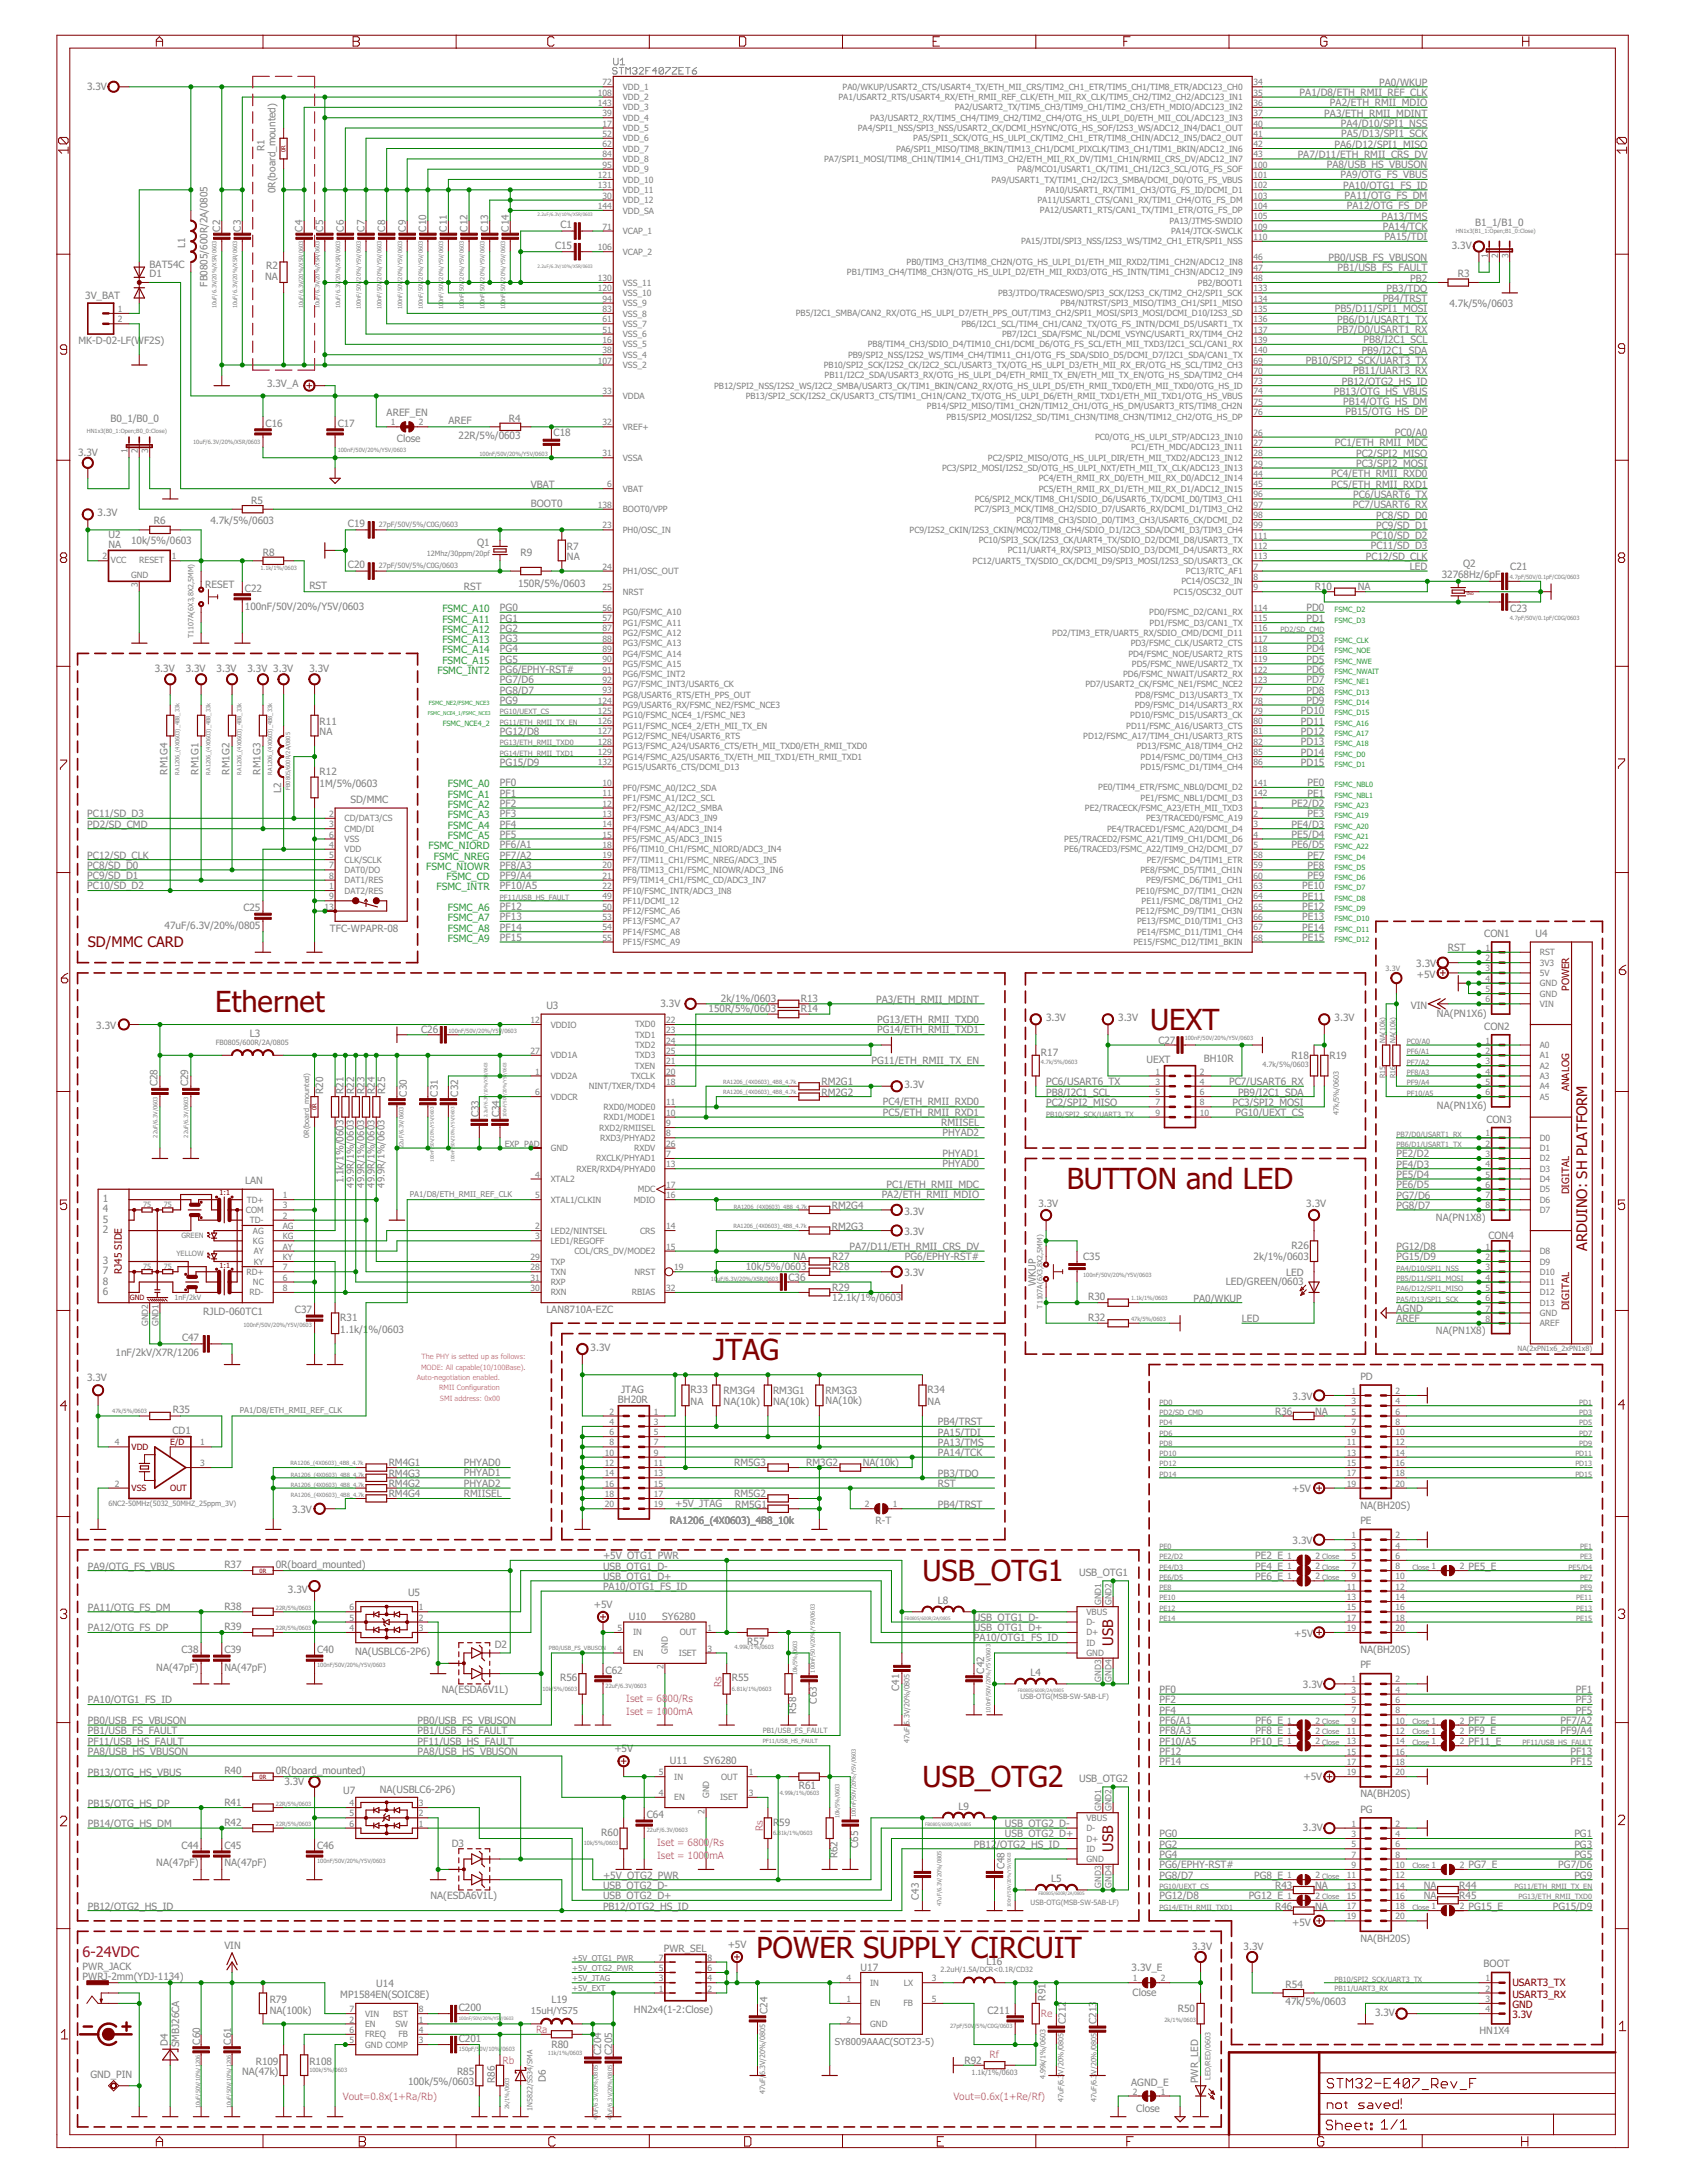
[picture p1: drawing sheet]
<svg xmlns="http://www.w3.org/2000/svg" width="216mm" height="279mm" viewBox="0 0 216 279" stroke-linecap="round" stroke-linejoin="round" font-family="sans-serif">
<defs><g id="words">
<g font-size="3.7" fill="#800000">
<text x="27.6" y="129.5">Ethernet</text>
<text x="147.2" y="131.8">UEXT</text>
<text x="136.5" y="152.2">BUTTON and LED</text>
<text x="91.3" y="174.1">JTAG</text>
<text x="118.1" y="202.3">USB_OTG1</text>
<text x="118.1" y="228.7">USB_OTG2</text>
<text x="96.8" y="250.6">POWER SUPPLY CIRCUIT</text>
</g>
<g font-size="1.9" fill="#800000">
<text x="11.2" y="121.2">SD/MMC CARD</text>
<text x="203.1" y="160.1" transform="rotate(-90 203.1 160.1)">ARDUINO: SH PLATFORM</text>
<text x="142.4" y="210.6" transform="rotate(-90 142.4 210.6)">USB</text>
<text x="142.4" y="237" transform="rotate(-90 142.4 237)">USB</text>
</g>
<text font-size="1.9" fill="#f00" x="10.6" y="250.5">6-24VDC</text>
<g font-size="1.3" fill="#808080">
<text x="11.1" y="11.6">3.3V</text>
<text x="176.5" y="11">PA0/WKUP</text>
<text x="166.3" y="12.3">PA1/D8/ETH_RMII_REF_CLK</text>
<text x="169.5" y="14.9">PA3/ETH_RMII_MDINT</text>
<text x="170.2" y="13.6">PA2/ETH_RMII_MDIO</text>
<text x="171.6" y="16.2">PA4/D10/SPI1_NSS</text>
<text x="171.6" y="17.6">PA5/D13/SPI1_SCK</text>
<text x="33.9" y="19.3" transform="rotate(-90 33.9 19.3)">R1</text>
<text x="166.1" y="20.2">PA7/D11/ETH_RMII_CRS_DV</text>
<text x="169.8" y="21.5">PA8/USB_HS_VBUSON</text>
<text x="170.8" y="18.9">PA6/D12/SPI1_MISO</text>
<text x="171.6" y="22.8">PA9/OTG_FS_VBUS</text>
<text x="28.2" y="29.6" transform="rotate(-90 28.2 29.6)">C2</text>
<text x="30.8" y="29.6" transform="rotate(-90 30.8 29.6)">C3</text>
<text x="35.2" y="24.7" transform="rotate(-90 35.2 24.7)">0R(board_mounted)</text>
<text x="38.7" y="29.6" transform="rotate(-90 38.7 29.6)">C4</text>
<text x="41.4" y="29.6" transform="rotate(-90 41.4 29.6)">C5</text>
<text x="44" y="29.6" transform="rotate(-90 44 29.6)">C6</text>
<text x="46.6" y="29.6" transform="rotate(-90 46.6 29.6)">C7</text>
<text x="49.3" y="29.6" transform="rotate(-90 49.3 29.6)">C8</text>
<text x="51.9" y="29.6" transform="rotate(-90 51.9 29.6)">C9</text>
<text x="54.6" y="29.6" transform="rotate(-90 54.6 29.6)">C10</text>
<text x="57.2" y="29.6" transform="rotate(-90 57.2 29.6)">C11</text>
<text x="59.8" y="29.6" transform="rotate(-90 59.8 29.6)">C12</text>
<text x="62.5" y="29.6" transform="rotate(-90 62.5 29.6)">C13</text>
<text x="65.1" y="29.6" transform="rotate(-90 65.1 29.6)">C14</text>
<text x="71.7" y="29.2">C1</text>
<text x="171.9" y="24.2">PA10/OTG1_FS_ID</text>
<text x="172.1" y="25.5">PA11/OTG_FS_DM</text>
<text x="172.4" y="26.8">PA12/OTG_FS_DP</text>
<text x="176.8" y="28.1">PA13/TMS</text>
<text x="177" y="29.4">PA14/TCK</text>
<text x="188.8" y="28.9">B1_1/B1_0</text>
<text x="19.1" y="34.3">BAT54C</text>
<text x="19.1" y="35.5">D1</text>
<text x="23.7" y="31.7" transform="rotate(-90 23.7 31.7)">L1</text>
<text x="33.9" y="35.9">NA</text>
<text x="34.1" y="34.4">R2</text>
<text x="71" y="31.9">C15</text>
<text x="170" y="33.4">PB0/USB_FS_VBUSON</text>
<text x="171.2" y="34.7">PB1/USB_FS_FAULT</text>
<text x="177.2" y="30.8">PA15/TDI</text>
<text x="185.8" y="31.8">3.3V</text>
<text x="186.6" y="35.5">R3</text>
<text x="10.9" y="38.2">3V_BAT</text>
<text x="26.5" y="36.7" transform="rotate(-90 26.5 36.7)">FB0805/600R/2A/0805</text>
<text x="170.8" y="40">PB5/D11/SPI1_MOSI</text>
<text x="171.1" y="41.3">PB6/D1/USART1_TX</text>
<text x="177" y="38.7">PB4/TRST</text>
<text x="177.5" y="37.3">PB3/TDO</text>
<text x="180.5" y="36">PB2</text>
<text x="185.5" y="39.3">4.7k/5%/0603</text>
<text x="10.1" y="44.1">MK-D-02-LF(WF2S)</text>
<text x="167.1" y="46.6">PB10/SPI2_SCK/UART3_TX</text>
<text x="171.1" y="42.6">PB7/D0/USART1_RX</text>
<text x="173.2" y="47.9">PB11/UART3_RX</text>
<text x="174.3" y="45.3">PB9/I2C1_SDA</text>
<text x="174.5" y="43.9">PB8/I2C1_SCL</text>
<text x="34.2" y="49.5">3.3V_A</text>
<text x="49.5" y="53.3">AREF_EN</text>
<text x="65.1" y="54">R4</text>
<text x="170.7" y="50.5">PB13/OTG_HS_VBUS</text>
<text x="171.7" y="49.2">PB12/OTG2_HS_ID</text>
<text x="171.9" y="51.9">PB14/OTG_HS_DM</text>
<text x="172.2" y="53.2">PB15/OTG_HS_DP</text>
<text x="10" y="58.3">3.3V</text>
<text x="14.1" y="54">B0_1/B0_0</text>
<text x="34" y="54.6">C16</text>
<text x="43.2" y="54.6">C17</text>
<text x="50.8" y="56.6">Close</text>
<text x="57.4" y="54.3">AREF</text>
<text x="58.7" y="56.2">22R/5%/0603</text>
<text x="70.8" y="55.8">C18</text>
<text x="170.8" y="57.1">PC1/ETH_RMII_MDC</text>
<text x="173.5" y="58.5">PC2/SPI2_MISO</text>
<text x="173.5" y="59.8">PC3/SPI2_MOSI</text>
<text x="178.5" y="55.8">PC0/A0</text>
<text x="32.2" y="64.5">R5</text>
<text x="67.9" y="64.8">BOOT0</text>
<text x="67.9" y="62.4">VBAT</text>
<text x="170.4" y="61.1">PC4/ETH_RMII_RXD0</text>
<text x="170.4" y="62.4">PC5/ETH_RMII_RXD1</text>
<text x="173.1" y="65">PC7/USART6_RX</text>
<text x="173.2" y="63.7">PC6/USART6_TX</text>
<text x="12.5" y="66">3.3V</text>
<text x="13.9" y="70.2">NA</text>
<text x="13.9" y="68.9">U2</text>
<text x="16.8" y="69.6">10k/5%/0603</text>
<text x="19.7" y="67.1">R6</text>
<text x="26.9" y="67.1">4.7k/5%/0603</text>
<text x="33.7" y="71.1">R8</text>
<text x="44.5" y="67.5">C19</text>
<text x="61.1" y="69.9">Q1</text>
<text x="66.6" y="71.1">R9</text>
<text x="72.6" y="71.7">NA</text>
<text x="72.6" y="70.4">R7</text>
<text x="174.8" y="71.6">PC12/SD_CLK</text>
<text x="175.4" y="70.3">PC11/SD_D3</text>
<text x="175.4" y="69">PC10/SD_D2</text>
<text x="176.1" y="67.7">PC9/SD_D1</text>
<text x="176.1" y="66.4">PC8/SD_D0</text>
<text x="26.3" y="75.2">RESET</text>
<text x="31.3" y="75.7">C22</text>
<text x="39.6" y="75.4">RST</text>
<text x="44.5" y="72.8">C20</text>
<text x="59.4" y="75.5">RST</text>
<text x="66.3" y="75.1">150R/5%/0603</text>
<text x="168.3" y="75.5">R10</text>
<text x="173.8" y="75.5">NA</text>
<text x="180.4" y="73">LED</text>
<text x="184.5" y="74">32768Hz/6pF</text>
<text x="187.3" y="72.6">Q2</text>
<text x="193.3" y="72.9">C21</text>
<text x="31.3" y="78">100nF/50V/20%/Y5V/0603</text>
<text x="64" y="78.2">PG0</text>
<text x="64" y="79.6">PG1</text>
<text x="64" y="80.9">PG2</text>
<text x="64" y="82.2">PG3</text>
<text x="64" y="83.5">PG4</text>
<text x="167.2" y="82.2">PD3</text>
<text x="167.2" y="79.6">PD1</text>
<text x="167.2" y="83.5">PD4</text>
<text x="167.2" y="78.2">PD0</text>
<text x="193.3" y="78.3">C23</text>
<text x="19.8" y="85.9">3.3V</text>
<text x="23.8" y="85.9">3.3V</text>
<text x="27.7" y="85.9">3.3V</text>
<text x="31.7" y="85.9">3.3V 3.3V</text>
<text x="39.6" y="85.9">3.3V</text>
<text x="64" y="84.8">PG5</text>
<text x="64" y="86.1">PG6/EPHY-RST#</text>
<text x="64" y="87.5">PG7/D6</text>
<text x="64" y="88.8">PG8/D7</text>
<text x="167.2" y="88.8">PD8</text>
<text x="167.2" y="87.5">PD7</text>
<text x="167.2" y="84.8">PD5</text>
<text x="167.2" y="86.1">PD6</text>
<text x="40.9" y="94.1">NA</text>
<text x="40.9" y="92.8">R11</text>
<text x="64" y="90.1">PG9</text>
<text x="64" y="94.1">PG12/D8</text>
<text x="166.5" y="92.7">PD11</text>
<text x="166.5" y="94.1">PD12</text>
<text x="166.5" y="95.4">PD13</text>
<text x="166.5" y="91.4">PD10</text>
<text x="167.2" y="90.1">PD9</text>
<text x="21.5" y="99.1" transform="rotate(-90 21.5 99.1)">RM1G4</text>
<text x="25.4" y="99.1" transform="rotate(-90 25.4 99.1)">RM1G1</text>
<text x="29.4" y="99.1" transform="rotate(-90 29.4 99.1)">RM1G2</text>
<text x="33.3" y="99.1" transform="rotate(-90 33.3 99.1)">RM1G3</text>
<text x="36" y="101.4" transform="rotate(-90 36 101.4)">L2</text>
<text x="40.9" y="100.7">1M/5%/0603</text>
<text x="40.9" y="99.1">R12</text>
<text x="64" y="100.7">PF0</text>
<text x="64" y="102">PF1</text>
<text x="64" y="98">PG15/D9</text>
<text x="166.5" y="96.7">PD14</text>
<text x="166.5" y="98">PD15</text>
<text x="167.3" y="100.7">PE0</text>
<text x="167.3" y="102">PE1</text>
<text x="11.2" y="104.6">PC11/SD_D3</text>
<text x="11.2" y="105.9">PD2/SD_CMD</text>
<text x="44.9" y="102.8">SD/MMC</text>
<text x="64" y="103.3">PF2</text>
<text x="64" y="104.6">PF3</text>
<text x="64" y="105.9">PF4</text>
<text x="64" y="107.2">PF5</text>
<text x="165.3" y="103.3">PE2/D2</text>
<text x="165.3" y="107.2">PE5/D4</text>
<text x="165.3" y="105.9">PE4/D3</text>
<text x="167.3" y="104.6">PE3</text>
<text x="11.2" y="109.9">PC12/SD_CLK</text>
<text x="11.2" y="113.8">PC10/SD_D2</text>
<text x="11.2" y="112.5">PC9/SD_D1</text>
<text x="11.2" y="111.2">PC8/SD_D0</text>
<text x="64" y="108.6">PF6/A1</text>
<text x="64" y="109.9">PF7/A2</text>
<text x="64" y="112.5">PF9/A4</text>
<text x="64" y="113.8">PF10/A5</text>
<text x="64" y="111.2">PF8/A3</text>
<text x="165.3" y="108.6">PE6/D5</text>
<text x="166.6" y="113.8">PE10</text>
<text x="167.3" y="109.9">PE7</text>
<text x="167.3" y="111.2">PE8</text>
<text x="167.3" y="112.5">PE9</text>
<text x="21.1" y="118.9">47uF/6.3V/20%/0805</text>
<text x="31.1" y="116.6">C25</text>
<text x="42.2" y="119.2">TFC-WPAPR-08</text>
<text x="64" y="116.5">PF12</text>
<text x="64" y="117.8">PF13</text>
<text x="64" y="119.1">PF14</text>
<text x="166.6" y="115.2">PE11</text>
<text x="166.6" y="116.5">PE12</text>
<text x="166.6" y="117.8">PE13</text>
<text x="166.6" y="119.1">PE14</text>
<text x="190" y="119.9">CON1</text>
<text x="196.5" y="119.9">U4</text>
<text x="64" y="120.4">PF15</text>
<text x="166.6" y="120.4">PE15</text>
<text x="181.3" y="123.8">3.3V</text>
<text x="181.3" y="125.1">+5V</text>
<text x="185.3" y="121.8">RST</text>
<text x="12.3" y="131.7">3.3V</text>
<text x="69.9" y="129.1">U3</text>
<text x="84.5" y="128.9">3.3V</text>
<text x="90.7" y="129.5">150R/5%/0603</text>
<text x="92.3" y="128.2">2k/1%/0603</text>
<text x="102.5" y="129.5">R14</text>
<text x="102.5" y="128.2">R13</text>
<text x="112.1" y="128.3">PA3/ETH_RMII_MDINT</text>
<text x="112.2" y="130.9">PG13/ETH_RMII_TXD0</text>
<text x="133.9" y="130.7">3.3V</text>
<text x="143.1" y="130.7">3.3V</text>
<text x="170.8" y="130.7">3.3V</text>
<text x="180.6" y="129.1">VIN</text>
<text x="183.9" y="130.1">NA(PN1X6)</text>
<text x="190" y="131.8">CON2</text>
<text x="32" y="132.8">L3</text>
<text x="53.9" y="132.2">C26</text>
<text x="111.5" y="136.2">PG11/ETH_RMII_TX_EN</text>
<text x="112.2" y="132.2">PG14/ETH_RMII_TXD1</text>
<text x="133.2" y="135.2">R17</text>
<text x="146.7" y="136">UEXT</text>
<text x="148.2" y="133.6">C27</text>
<text x="154.1" y="135.9">BH10R</text>
<text x="165.3" y="135.6">R18</text>
<text x="170.1" y="135.6">R19</text>
<text x="20.1" y="139" transform="rotate(-90 20.1 139)">C28</text>
<text x="24.1" y="139" transform="rotate(-90 24.1 139)">C29</text>
<text x="41.4" y="140" transform="rotate(-90 41.4 140)">R20</text>
<text x="43.9" y="140" transform="rotate(-90 43.9 140)">R21</text>
<text x="45.3" y="140" transform="rotate(-90 45.3 140)">R22</text>
<text x="46.7" y="140" transform="rotate(-90 46.7 140)">R23</text>
<text x="48" y="140" transform="rotate(-90 48 140)">R24</text>
<text x="49.3" y="140" transform="rotate(-90 49.3 140)">R25</text>
<text x="52.1" y="140.3" transform="rotate(-90 52.1 140.3)">C30</text>
<text x="56" y="140.3" transform="rotate(-90 56 140.3)">C31</text>
<text x="58.7" y="140.3" transform="rotate(-90 58.7 140.3)">C32</text>
<text x="61.3" y="143" transform="rotate(-90 61.3 143)">C33</text>
<text x="63.9" y="143" transform="rotate(-90 63.9 143)">C34</text>
<text x="105.1" y="138.9">RM2G1</text>
<text x="105.1" y="140.2">RM2G2</text>
<text x="113" y="141.5">PC4/ETH_RMII_RXD0</text>
<text x="113" y="142.8">PC5/ETH_RMII_RXD1</text>
<text x="115.7" y="139.3">3.3V</text>
<text x="133.9" y="138.9">PC6/USART6_TX</text>
<text x="133.9" y="140.2">PB8/I2C1_SCL</text>
<text x="133.9" y="141.5">PC2/SPI2_MISO</text>
<text x="157.3" y="138.9">PC7/USART6_RX</text>
<text x="157.7" y="141.5">PC3/SPI2_MOSI</text>
<text x="158.1" y="142.9">PG10/UEXT_CS</text>
<text x="158.4" y="140.2">PB9/I2C1_SDA</text>
<text x="183.9" y="142">NA(PN1X6)</text>
<text x="190.2" y="143.8">CON3</text>
<text x="120.5" y="144.1">RMIISEL</text>
<text x="120.6" y="145.4">PHYAD2</text>
<text x="120.6" y="149.4">PHYAD0</text>
<text x="120.6" y="148.1">PHYAD1</text>
<text x="178.7" y="148.1">PE2/D2</text>
<text x="178.7" y="149.4">PE4/D3</text>
<text x="13.2" y="153.9">1</text>
<text x="13.2" y="155.2">4</text>
<text x="31.4" y="151.6">LAN</text>
<text x="43.9" y="151.5" transform="rotate(-90 43.9 151.5)">1.1k/1%/0603</text>
<text x="106.4" y="154.7">RM2G4</text>
<text x="112.8" y="153.3">PA2/ETH_RMII_MDIO</text>
<text x="113.5" y="152">PC1/ETH_RMII_MDC</text>
<text x="115.7" y="155.5">3.3V</text>
<text x="132.9" y="154.5">3.3V</text>
<text x="167.2" y="154.5">3.3V</text>
<text x="178.7" y="150.8">PE5/D4</text>
<text x="178.7" y="152.1">PE6/D5</text>
<text x="178.7" y="153.4">PG7/D6</text>
<text x="178.7" y="154.7">PG8/D7</text>
<text x="13.2" y="156.5">5</text>
<text x="13.2" y="157.8">2</text>
<text x="13.2" y="161.8">3</text>
<text x="101.6" y="161.3">NA</text>
<text x="106.4" y="157.4">RM2G3</text>
<text x="106.5" y="161.3">R27</text>
<text x="108.7" y="159.9">PA7/D11/ETH_RMII_CRS_DV</text>
<text x="115.7" y="158.1">3.3V</text>
<text x="115.8" y="161.3">PG6/EPHY-RST#</text>
<text x="138.6" y="161.3">C35</text>
<text x="160.4" y="161.3">2k/1%/0603</text>
<text x="165.3" y="159.9">R26</text>
<text x="178.7" y="160">PG12/D8</text>
<text x="178.7" y="161.3">PG15/D9</text>
<text x="183.8" y="156.2">NA(PN1X8)</text>
<text x="190.5" y="158.5">CON4</text>
<text x="13.2" y="163.1">7</text>
<text x="13.2" y="164.4">8</text>
<text x="13.2" y="165.7">6</text>
<text x="95.4" y="162.6">10k/5%/0603</text>
<text x="100.9" y="163.9">C36</text>
<text x="106.5" y="166.5">12.1k/1%/0603</text>
<text x="106.5" y="165.3">R29</text>
<text x="106.5" y="162.6">R28</text>
<text x="115.7" y="163.4">3.3V</text>
<text x="132.6" y="164.5" transform="rotate(-90 132.6 164.5)">WKUP</text>
<text x="139.3" y="166.4">R30</text>
<text x="152.8" y="166.6">PA0/WKUP</text>
<text x="156.9" y="164.5">LED/GREEN/0603</text>
<text x="164.6" y="163.3">LED</text>
<text x="178.7" y="167.9">AGND</text>
<text x="14.8" y="173.5">1nF/2kV/X7R/1206</text>
<text x="23.3" y="171.7">C47</text>
<text x="26" y="168.3">RJLD-060TC1</text>
<text x="37.7" y="168">C37</text>
<text x="43.5" y="170.6">1.1k/1</text>
<text x="43.5" y="169">R31</text>
<text x="47.1" y="170.6">%/0603</text>
<text x="69.9" y="168">LAN8710A-EZC</text>
<text x="75.6" y="172.9">3.3V</text>
<text x="139.3" y="169">R32</text>
<text x="158.9" y="169.2">LED</text>
<text x="178.7" y="169.2">AREF</text>
<text x="183.8" y="170.7">NA(PN1X8)</text>
<text x="11.1" y="176.7">3.3V</text>
<text x="79.1" y="179.6">BH20R</text>
<text x="79.5" y="178.3">JTAG</text>
<text x="88.4" y="179.8">NA</text>
<text x="88.4" y="178.3">R33</text>
<text x="92.6" y="179.8">NA(10k)</text>
<text x="92.6" y="178.5">RM3G4</text>
<text x="98.9" y="179.8">NA(10k)</text>
<text x="98.9" y="178.5">RM3G1</text>
<text x="105.7" y="179.7">NA(10k)</text>
<text x="105.7" y="178.5">RM3G3</text>
<text x="118.7" y="179.8">NA</text>
<text x="118.7" y="178.3">R34</text>
<text x="165.4" y="179.2">3.3V</text>
<text x="174.1" y="176.6">PD</text>
<text x="22.1" y="183.5">CD1</text>
<text x="22.1" y="180.9">R35</text>
<text x="120" y="183.7">PA15/TDI</text>
<text x="120" y="185.1">PA13/TMS</text>
<text x="120" y="182.4">PB4/TRST</text>
<text x="163.2" y="181.1">R36</text>
<text x="168.3" y="181.1">NA</text>
<text x="49.7" y="187.7">RM4G1</text>
<text x="49.7" y="190.3">RM4G2</text>
<text x="49.7" y="189">RM4G3</text>
<text x="49.7" y="191.7">RM4G4</text>
<text x="59.4" y="191.6">RMIISEL</text>
<text x="59.4" y="190.3">PHYAD2</text>
<text x="59.4" y="187.6">PHYAD0</text>
<text x="59.4" y="188.9">PHYAD1</text>
<text x="93.9" y="191.7">RM5G2</text>
<text x="93.9" y="187.7">RM5G3</text>
<text x="103.2" y="187.7">RM3G2</text>
<text x="110.4" y="187.7">NA(10k)</text>
<text x="120" y="190.3">RST</text>
<text x="120" y="186.4">PA14/TCK</text>
<text x="120" y="189">PB3/TDO</text>
<text x="165.4" y="190.9">+5V</text>
<text x="37.4" y="193.7">3.3V</text>
<text x="85.7" y="195.1">RA1206_(4X0603)_4B8_10k</text>
<text x="86.4" y="192.9">+5V_JTAG</text>
<text x="94.1" y="193">RM5G1</text>
<text x="112.1" y="195">R-T</text>
<text x="120" y="193">PB4/TRST</text>
<text x="165.4" y="197.7">3.3V</text>
<text x="174.1" y="193.1">NA(BH20S)</text>
<text x="174.1" y="195.1">PE</text>
<text x="11.2" y="200.9">PA9/OTG_FS_VBUS</text>
<text x="28.7" y="200.7">R37</text>
<text x="35.3" y="200.7">0R(board_mounted)</text>
<text x="36.9" y="203.9">3.3V</text>
<text x="77.2" y="203.5">PA10/OTG1_FS_ID</text>
<text x="77.2" y="200.9">USB_OTG1_D-</text>
<text x="77.2" y="202.2">USB_OTG1_D+</text>
<text x="77.2" y="199.6">+5V_OTG1_PWR</text>
<text x="138.1" y="201.7">USB_OTG1</text>
<text x="160.7" y="199.6">PE2_E</text>
<text x="160.7" y="200.9">PE4_E</text>
<text x="160.7" y="202.2">PE6_E</text>
<text x="187.9" y="200.9">PE5_E</text>
<text x="11.2" y="206.2">PA11/OTG_FS_DM</text>
<text x="11.2" y="208.8">PA12/OTG_FS_DP</text>
<text x="28.7" y="206">R38</text>
<text x="28.7" y="208.7">R39</text>
<text x="52.2" y="204.3">U5</text>
<text x="76" y="205.8">+5V</text>
<text x="80.5" y="207.3">U10</text>
<text x="84.8" y="207.3">SY6280</text>
<text x="120" y="205.3">L8</text>
<text x="124.6" y="210">PA10/OTG1_FS_ID</text>
<text x="124.6" y="207.5">USB_OTG1_D-</text>
<text x="124.6" y="208.8">USB_OTG1_D+</text>
<text x="165.6" y="209.5">+5V</text>
<text x="20" y="213.8">NA(47pF)</text>
<text x="23.2" y="211.6">C38</text>
<text x="28.7" y="213.8">NA(47pF)</text>
<text x="28.7" y="211.6">C39</text>
<text x="40.6" y="211.6">C40</text>
<text x="45.4" y="211.8">NA(USBLC6-2P6)</text>
<text x="63.3" y="210.9">D2</text>
<text x="71.7" y="215.2">R56</text>
<text x="77.5" y="214.2">C62</text>
<text x="93.7" y="215.2">R55</text>
<text x="95.6" y="210.5">R57</text>
<text x="126" y="214.2" transform="rotate(-90 126 214.2)">C42</text>
<text x="131.9" y="214.5">L4</text>
<text x="166.7" y="216">3.3V</text>
<text x="174.1" y="211.6">NA(BH20S)</text>
<text x="174.1" y="213.5">PF</text>
<text x="11.2" y="218">PA10/OTG1_FS_ID</text>
<text x="11.2" y="220.7">PB0/USB_FS_VBUSON</text>
<text x="11.2" y="222">PB1/USB_FS_FAULT</text>
<text x="53.4" y="220.7">PB0/USB_FS_VBUSON</text>
<text x="53.4" y="222">PB1/USB_FS_FAULT</text>
<text x="56.5" y="216.7">NA(ESDA6V1L)</text>
<text x="101.9" y="219.4" transform="rotate(-90 101.9 219.4)">R58</text>
<text x="104.5" y="218" transform="rotate(-90 104.5 218)">C63</text>
<text x="115.1" y="216.4" transform="rotate(-90 115.1 216.4)">C41</text>
<text x="148.4" y="216.7">PF0</text>
<text x="148.4" y="218">PF2</text>
<text x="148.4" y="219.3">PF4</text>
<text x="148.4" y="220.7">PF6/A1</text>
<text x="148.4" y="222">PF8/A3</text>
<text x="160.7" y="220.7">PF6_E</text>
<text x="160.7" y="222">PF8_E</text>
<text x="187.9" y="220.7">PF7_E</text>
<text x="187.9" y="222">PF9_E</text>
<text x="199.7" y="220.7">PF7/A2</text>
<text x="199.7" y="222">PF9/A4</text>
<text x="201.7" y="216.7">PF1</text>
<text x="201.7" y="218">PF3</text>
<text x="201.7" y="219.3">PF5</text>
<text x="11.2" y="223.3">PF11/USB_HS_FAULT</text>
<text x="11.2" y="224.6">PA8/USB_HS_VBUSON</text>
<text x="11.2" y="227.3">PB13/OTG_HS_VBUS</text>
<text x="28.7" y="227.1">R40</text>
<text x="35.3" y="227.1">0R(board_mounted)</text>
<text x="53.4" y="223.3">PF11/USB_HS_FAULT</text>
<text x="53.4" y="224.6">PA8/USB_HS_VBUSON</text>
<text x="78.6" y="224.3">+5V</text>
<text x="85.7" y="225.7">U11</text>
<text x="90" y="225.7">SY6280</text>
<text x="148.4" y="223.3">PF10/A5</text>
<text x="148.4" y="224.6">PF12</text>
<text x="148.4" y="225.9">PF14</text>
<text x="160" y="223.3">PF10_E</text>
<text x="166.8" y="227.9">+5V</text>
<text x="187.9" y="223.3">PF11_E</text>
<text x="201" y="224.6">PF13</text>
<text x="201" y="225.9">PF15</text>
<text x="11.2" y="231.2">PB15/OTG_HS_DP</text>
<text x="11.2" y="233.9">PB14/OTG_HS_DM</text>
<text x="28.7" y="231.1">R41</text>
<text x="28.7" y="233.7">R42</text>
<text x="36.4" y="228.5">3.3V</text>
<text x="43.9" y="229.6">U7</text>
<text x="48.6" y="229.5">NA(USBLC6-2P6)</text>
<text x="82.8" y="232.7">C64</text>
<text x="98.9" y="233.7">R</text>
<text x="99.7" y="233.7">59</text>
<text x="102.2" y="229">R61</text>
<text x="122.7" y="231.7">L9</text>
<text x="128.6" y="233.9">USB_OTG2_D-</text>
<text x="138.1" y="228.1">USB_OTG2</text>
<text x="174.1" y="230">NA(BH20S)</text>
<text x="174.1" y="232">PG</text>
<text x="20" y="238.9">NA(47pF)</text>
<text x="23.2" y="236.6">C44</text>
<text x="28.7" y="238.9">NA(47pF)</text>
<text x="28.7" y="236.6">C45</text>
<text x="40.6" y="236.6">C46</text>
<text x="57.8" y="236.4">D3</text>
<text x="76.9" y="235">R60</text>
<text x="107.2" y="237.8" transform="rotate(-90 107.2 237.8)">R62</text>
<text x="109.8" y="236.5" transform="rotate(-90 109.8 236.5)">C65</text>
<text x="124.6" y="236.5">PB12</text>
<text x="127.5" y="236.5">/OTG2_HS_ID</text>
<text x="128.5" y="239.3" transform="rotate(-90 128.5 239.3)">C48</text>
<text x="128.6" y="235.2">USB_OTG2_D+</text>
<text x="148.4" y="235.2">PG0</text>
<text x="148.4" y="236.5">PG2</text>
<text x="148.4" y="237.8">PG4</text>
<text x="148.4" y="239.1">PG6/EPHY-RST#</text>
<text x="166.7" y="234.3">3.3V</text>
<text x="187.9" y="239.1">PG7_E</text>
<text x="199.4" y="239.1">PG7/D6</text>
<text x="201.5" y="235.2">PG1</text>
<text x="201.5" y="236.5">PG3</text>
<text x="201.5" y="237.8">PG5</text>
<text x="11.2" y="244.4">PB12/OTG2_HS_ID</text>
<text x="55.1" y="243.1">NA(ESDA6V1L)</text>
<text x="77.2" y="244.4">PB12/OTG2_HS_ID</text>
<text x="77.2" y="241.8">USB_OTG2_D-</text>
<text x="77.2" y="243.1">USB_OTG2_D+</text>
<text x="77.2" y="240.4">+5V_OTG2_PWR</text>
<text x="117.6" y="243.2" transform="rotate(-90 117.6 243.2)">C43</text>
<text x="134.5" y="240.9">L5</text>
<text x="148.4" y="240.4">PG8/D7</text>
<text x="148.4" y="243.1">PG12/D8</text>
<text x="159.8" y="243.1">PG12_E</text>
<text x="160.5" y="240.4">PG8_E</text>
<text x="163.2" y="244.4">R46</text>
<text x="163.2" y="241.8">R43</text>
<text x="168.3" y="244.4">NA</text>
<text x="168.3" y="241.8">NA</text>
<text x="182.2" y="243.1">NA</text>
<text x="182.2" y="241.8">NA</text>
<text x="186.8" y="243.1">R45</text>
<text x="186.8" y="241.8">R44</text>
<text x="187.9" y="244.4">PG15_E</text>
<text x="198.7" y="244.4">PG15/D9</text>
<text x="201.5" y="240.4">PG9</text>
<text x="28.7" y="249.5">VIN</text>
<text x="85" y="249.8">PWR_SEL</text>
<text x="93.1" y="249.4">+5V</text>
<text x="126.2" y="251.5">L16</text>
<text x="152.6" y="249.6">3.3V</text>
<text x="159.2" y="249.6">3.3V</text>
<text x="165.4" y="246.5">+5V</text>
<text x="174.1" y="248.5">NA(BH20S)</text>
<text x="189.9" y="251.8">BOOT</text>
<text x="10.6" y="253.4">PWRJ-2mm(YDJ-1134)</text>
<text x="10.6" y="252.2">PWR_JACK</text>
<text x="34.5" y="257.8">NA(100k)</text>
<text x="34.5" y="256.3">R79</text>
<text x="43.5" y="255.7">MP1584EN(SOIC8E)</text>
<text x="48.2" y="254.3">U14</text>
<text x="58.7" y="257.4">C200</text>
<text x="70.6" y="256.4">L19</text>
<text x="81.1" y="257.7">HN2x4(1-2:Close)</text>
<text x="98.2" y="257.7" transform="rotate(-90 98.2 257.7)">C24</text>
<text x="110.1" y="252.3">U17</text>
<text x="126.4" y="257.7">C211</text>
<text x="133.8" y="256.1" transform="rotate(-90 133.8 256.1)">R91</text>
<text x="144.8" y="252.3">3.3V_E</text>
<text x="145" y="255.5">Close</text>
<text x="150.7" y="257.5">R50</text>
<text x="164.5" y="256.7">47k/5%/0603</text>
<text x="164.5" y="254.4">R54</text>
<text x="21.5" y="261.9" transform="rotate(-90 21.5 261.9)">D4</text>
<text x="22.9" y="262" transform="rotate(-90 22.9 262)">SMBJ26CA</text>
<text x="25.6" y="261.7" transform="rotate(-90 25.6 261.7)">C60</text>
<text x="29.6" y="261.7" transform="rotate(-90 29.6 261.7)">C61</text>
<text x="58.7" y="261.4">C201</text>
<text x="70.6" y="262.2">R80</text>
<text x="76.9" y="263" transform="rotate(-90 76.9 263)">C204</text>
<text x="78.4" y="263" transform="rotate(-90 78.4 263)">C205</text>
<text x="136.4" y="259" transform="rotate(-90 136.4 259)">C212</text>
<text x="140.3" y="259" transform="rotate(-90 140.3 259)">C213</text>
<text x="176" y="258.1">3.3V</text>
<text x="189.3" y="260.4">HN1X4</text>
<text x="11.6" y="266">GND_PIN</text>
<text x="31" y="265.6">NA(47k)</text>
<text x="32.7" y="264.3">R109</text>
<text x="39.6" y="264.3">R108</text>
<text x="52.2" y="266.9">100k/5%/0603</text>
<text x="58.5" y="265.6">R85</text>
<text x="63.3" y="266.6" transform="rotate(-90 63.3 266.6)">R86</text>
<text x="69.9" y="266.5" transform="rotate(-90 69.9 266.5)">D6</text>
<text x="123.4" y="264.1">R92</text>
<text x="144.8" y="267">AGND_E</text>
<text x="153.3" y="266.6" transform="rotate(-90 153.3 266.6)">PWR_LED</text>
<text x="145.4" y="270.3">Close</text>
</g>
<g font-size="1.3" fill="#008080">
<text x="56.6" y="78.4">FSMC_A10</text>
<text x="56.6" y="79.7">FSMC_A11</text>
<text x="56.6" y="81">FSMC_A12</text>
<text x="56.6" y="82.3">FSMC_A13</text>
<text x="56.6" y="83.6">FSMC_A14</text>
<text x="56" y="86.3">FSMC_INT2</text>
<text x="56.6" y="85">FSMC_A15</text>
<text x="57.3" y="100.8">FSMC_A0</text>
<text x="57.3" y="102.1">FSMC_A1</text>
<text x="57.3" y="103.4">FSMC_A2</text>
<text x="57.3" y="104.7">FSMC_A3</text>
<text x="57.3" y="106.1">FSMC_A4</text>
<text x="57.3" y="107.4">FSMC_A5</text>
<text x="54.6" y="111.3">FSMC_NIOWR</text>
<text x="54.9" y="108.7">FSMC_NIORD</text>
<text x="55.5" y="110">FSMC_NREG</text>
<text x="55.9" y="114">FSMC_INTR</text>
<text x="57.1" y="112.7">FSMC_CD</text>
<text x="57.3" y="116.6">FSMC_A6</text>
<text x="57.3" y="117.9">FSMC_A7</text>
<text x="57.3" y="119.2">FSMC_A8</text>
<text x="57.3" y="120.6">FSMC_A9</text>
</g>
<g font-size="1.3" fill="#800000">
<text x="200.8" y="126.8" transform="rotate(-90 200.8 126.8)">POWER</text>
<text x="200.8" y="139.7" transform="rotate(-90 200.8 139.7)">ANALOG</text>
<text x="200.8" y="152.9" transform="rotate(-90 200.8 152.9)">DIGITAL</text>
<text x="15.6" y="163.1" transform="rotate(-90 15.6 163.1)">RJ45 SIDE</text>
<text x="200.8" y="167.7" transform="rotate(-90 200.8 167.7)">DIGITAL</text>
<text x="193.5" y="254.2">USART3_TX</text>
<text x="193.5" y="255.7">USART3_RX</text>
<text x="193.5" y="257">GND</text>
<text x="193.5" y="258.3">3.3V</text>
</g>
<g font-size="1.3" fill="#f0f">
<text x="92.3" y="215.9" transform="rotate(-90 92.3 215.9)">Rs</text>
<text x="80.1" y="217.8">Iset = 68</text>
<text x="80.1" y="219.5">Iset = 1000mA</text>
<text x="85.4" y="217.8">00/Rs</text>
<text x="84.1" y="236.3">Iset = 6800/Rs</text>
<text x="84.1" y="237.9">Iset = 1000mA</text>
<text x="97.6" y="234.4" transform="rotate(-90 97.6 234.4)">Rs</text>
<text x="68.6" y="260.2">Ra</text>
<text x="126.6" y="263.5">Rf</text>
<text x="133.2" y="258.2">Re</text>
<text x="43.9" y="268.7">Vout=0.8x(1+Ra/Rb)</text>
<text x="64.3" y="264.1">Rb</text>
<text x="122" y="268.7">Vout=0.6x(1+Re/Rf)</text>
</g>
<g font-size="1.2" fill="#808080">
<text x="45.3" y="152" transform="rotate(-90 45.3 152)">49.9R/1%/0603</text>
<text x="46.6" y="152" transform="rotate(-90 46.6 152)">49.9R/1%/0603</text>
<text x="47.9" y="152" transform="rotate(-90 47.9 152)">49.9R/1%/0603</text>
<text x="49.2" y="152" transform="rotate(-90 49.2 152)">49.9R/1%/0603</text>
<text x="67.9" y="257.7">15uH/YS75</text>
<text x="106.8" y="261.7">SY8009AAAC(SOT23-5)</text>
</g>
<g font-size="1.1" fill="#808080">
<text x="77.1" y="10.9">72</text>
<text x="79.7" y="11.5">VDD_1</text>
<text x="107.8" y="11.5">PA0/WKUP/USART2_CTS/USART4_TX/ETH_MII_CRS/TIM2_CH1_ETR/TIM5_CH1/TIM8_ETR/ADC123_CH0</text>
<text x="160.4" y="10.9">34</text>
<text x="76.5" y="12.2">108</text>
<text x="76.5" y="13.6">143</text>
<text x="77.1" y="16.2">17</text>
<text x="77.1" y="14.9">39</text>
<text x="77.1" y="17.5">52</text>
<text x="79.7" y="16.8">VDD_5</text>
<text x="79.7" y="15.5">VDD_4</text>
<text x="79.7" y="12.8">VDD_2</text>
<text x="79.7" y="14.1">VDD_3</text>
<text x="107.3" y="12.8">PA1/USART2_RTS/USART4_RX/ETH_RMII_REF_CLK/ETH_MII_RX_CLK/TIM5_CH2/TIM2_CH2/ADC123_IN1</text>
<text x="109.8" y="16.8">PA4/SPI1_NSS/SPI3_NSS/USART2_CK/DCMI_HSYNC/OTG_HS_SOF/I2S3_WS/ADC12_IN4/DAC1_OUT</text>
<text x="111.4" y="15.4">PA3/USART2_RX/TIM5_CH4/TIM9_CH2/TIM2_CH4/OTG_HS_ULPI_D0/ETH_MII_COL/ADC123_IN3</text>
<text x="122.2" y="14.1">PA2/USART2_TX/TIM5_CH3/TIM9_CH1/TIM2_CH3/ETH_MDIO/ADC123_IN2</text>
<text x="160.4" y="12.2">35</text>
<text x="160.4" y="13.6">36</text>
<text x="160.4" y="14.9">37</text>
<text x="160.4" y="16.2">40</text>
<text x="160.4" y="17.5">41</text>
<text x="76.5" y="22.8">121</text>
<text x="77.1" y="18.8">62</text>
<text x="77.1" y="20.2">84</text>
<text x="77.1" y="21.5">95</text>
<text x="79.7" y="18.1">VDD_6</text>
<text x="79.7" y="19.4">VDD_7</text>
<text x="79.7" y="20.7">VDD_8</text>
<text x="79.7" y="22.1">VDD_9</text>
<text x="79.7" y="23.4">VDD_10</text>
<text x="105.5" y="20.7">PA7/SPI1_MOSI/TIM8_CH1N/TIM14_CH1/TIM3_CH2/ETH_MII_RX_DV/TIM1_CH1N/RMII_CRS_DV/ADC12_IN7</text>
<text x="114.7" y="19.4">PA6/SPI1_MISO/TIM8_BKIN/TIM13_CH1/DCMI_PIXCLK/TIM3_CH1/TIM1_BKIN/ADC12_IN6</text>
<text x="116.9" y="18.1">PA5/SPI1_SCK/OTG_HS_ULPI_CK/TIM2_CH1_ETR/TIM8_CHIN/ADC12_IN5/DAC2_OUT</text>
<text x="126.9" y="23.4">PA9/USART1_TX/TIM1_CH2/I2C3_SMBA/DCMI_D0/OTG_FS_VBUS</text>
<text x="130.2" y="22">PA8/MCO1/USART1_CK/TIM1_CH1/I2C3_SCL/OTG_FS_SOF</text>
<text x="160.4" y="18.8">42</text>
<text x="160.4" y="20.2">43</text>
<text x="160.4" y="21.5">100</text>
<text x="160.4" y="22.8">101</text>
<text x="76.5" y="24.1">131</text>
<text x="76.5" y="26.7">144</text>
<text x="77.1" y="25.4">30</text>
<text x="77.1" y="29.4">71</text>
<text x="79.7" y="26">VDD_12</text>
<text x="79.7" y="30">VCAP_1</text>
<text x="79.7" y="24.7">VDD_11</text>
<text x="79.7" y="27.3">VDD_SA</text>
<text x="132.8" y="26">PA11/USART1_CTS/CAN1_RX/TIM1_CH4/OTG_FS_DM</text>
<text x="133.1" y="27.3">PA12/USART1_RTS/CAN1_TX/TIM1_ETR/OTG_FS_DP</text>
<text x="133.8" y="24.7">PA10/USART1_RX/TIM1_CH3/OTG_FS_ID/DCMI_D1</text>
<text x="149.7" y="28.6">PA13/JTMS-SWDIO</text>
<text x="149.9" y="30">PA14/JTCK-SWCLK</text>
<text x="160.4" y="24.1">102</text>
<text x="160.4" y="25.4">103</text>
<text x="160.4" y="26.7">104</text>
<text x="160.4" y="28.1">105</text>
<text x="160.4" y="29.4">109</text>
<text x="76.5" y="32">106</text>
<text x="76.5" y="36">130</text>
<text x="79.7" y="32.6">VCAP_2</text>
<text x="108.4" y="35.2">PB1/TIM3_CH4/TIM8_CH3N/OTG_HS_ULPI_D2/ETH_MII_RXD3/OTG_HS_INTN/TIM1_CH3N/ADC12_IN9</text>
<text x="116" y="33.9">PB0/TIM3_CH3/TIM8_CH2N/OTG_HS_ULPI_D1/ETH_MII_RXD2/TIM1_CH2N/ADC12_IN8</text>
<text x="130.7" y="31.3">PA15/JTDI/SPI3_NSS/I2S3_WS/TIM2_CH1_ETR/SPI1_NSS</text>
<text x="160.4" y="33.3">46</text>
<text x="160.4" y="34.7">47</text>
<text x="160.4" y="36">48</text>
<text x="160.4" y="30.7">110</text>
<text x="190.4" y="33" transform="rotate(-90 190.4 33)">1</text>
<text x="191.7" y="33" transform="rotate(-90 191.7 33)">2</text>
<text x="193" y="33" transform="rotate(-90 193 33)">3</text>
<text x="15.1" y="39.9">1</text>
<text x="15.1" y="41.3">2</text>
<text x="76.5" y="37.3">120</text>
<text x="77.1" y="41.3">61</text>
<text x="77.1" y="39.9">83</text>
<text x="77.1" y="38.6">94</text>
<text x="79.7" y="41.8">VSS_7</text>
<text x="79.7" y="40.5">VSS_8</text>
<text x="79.7" y="39.2">VSS_9</text>
<text x="79.7" y="37.9">VSS_10</text>
<text x="79.7" y="36.6">VSS_11</text>
<text x="101.8" y="40.5">PB5/I2C1_SMBA/CAN2_RX/OTG_HS_ULPI_D7/ETH_PPS_OUT/TIM3_CH2/SPI1_MOSI/SPI3_MOSI/DCMI_D10/I2S3_SD</text>
<text x="123" y="41.8">PB6/I2C1_SCL/TIM4_CH1/CAN2_TX/OTG_FS_INTN/DCMI_D5/USART1_TX</text>
<text x="127.7" y="37.9">PB3/JTDO/TRACESWO/SPI3_SCK/I2S3_CK/TIM2_CH2/SPI1_SCK</text>
<text x="135.7" y="39.2">PB4/NJTRST/SPI3_MISO/TIM3_CH1/SPI1_MISO</text>
<text x="153.3" y="36.5">PB2/BOOT1</text>
<text x="160.4" y="37.3">133</text>
<text x="160.4" y="38.6">134</text>
<text x="160.4" y="39.9">135</text>
<text x="160.4" y="41.3">136</text>
<text x="76.5" y="46.5">107</text>
<text x="77.1" y="43.9">16</text>
<text x="77.1" y="45.2">38</text>
<text x="77.1" y="42.6">51</text>
<text x="79.7" y="44.5">VSS_5</text>
<text x="79.7" y="45.8">VSS_4</text>
<text x="79.7" y="43.2">VSS_6</text>
<text x="79.7" y="47.1">VSS_2</text>
<text x="105.4" y="47.1">PB10/SPI2_SCK/I2S2_CK/I2C2_SCL/USART3_TX/OTG_HS_ULPI_D3/ETH_MII_RX_ER/OTG_HS_SCL/TIM2_CH3</text>
<text x="108.5" y="45.8">PB9/SPI2_NSS/I2S2_WS/TIM4_CH4/TIM11_CH1/OTG_FS_SDA/SDIO_D5/DCMI_D7/I2C1_SDA/CAN1_TX</text>
<text x="111.1" y="44.5">PB8/TIM4_CH3/SDIO_D4/TIM10_CH1/DCMI_D6/OTG_FS_SCL/ETH_MII_TXD3/I2C1_SCL/CAN1_RX</text>
<text x="128.2" y="43.1">PB7/I2C1_SDA/FSMC_NL/DCMI_VSYNC/USART1_RX/TIM4_CH2</text>
<text x="160.4" y="46.5">69</text>
<text x="160.4" y="47.8">70</text>
<text x="160.4" y="42.6">137</text>
<text x="160.4" y="43.9">139</text>
<text x="160.4" y="45.2">140</text>
<text x="77.1" y="50.5">33</text>
<text x="79.7" y="51.1">VDDA</text>
<text x="91.4" y="49.7">PB12/SPI2_NSS/I2S2_WS/I2C2_SMBA/USART3_CK/TIM1_BKIN/CAN2_RX/OTG_HS_ULPI_D5/ETH_RMII_TXD0/ETH_MII_TXD0/OTG_HS_ID</text>
<text x="95.4" y="51.1">PB13/SPI2_SCK/I2S2_CK/USART3_CTS/TIM1_CH1N/CAN2_TX/OTG_HS_ULPI_D6/ETH_RMII_TXD1/ETH_MII_TXD1/OTG_HS_VBUS</text>
<text x="105.5" y="48.4">PB11/I2C2_SDA/USART3_RX/OTG_HS_ULPI_D4/ETH_RMII_TX_EN/ETH_MII_TX_EN/OTG_HS_SDA/TIM2_CH4</text>
<text x="118.6" y="52.4">PB14/SPI2_MISO/TIM1_CH2N/TIM12_CH1/OTG_HS_DM/USART3_RTS/TIM8_CH2N</text>
<text x="121.1" y="53.7">PB15/SPI2_MOSI/I2S2_SD/TIM1_CH3N/TIM8_CH3N/TIM12_CH2/OTG_HS_DP</text>
<text x="160.4" y="49.2">73</text>
<text x="160.4" y="50.5">74</text>
<text x="160.4" y="51.8">75</text>
<text x="160.4" y="53.1">76</text>
<text x="16.3" y="58" transform="rotate(-90 16.3 58)">1</text>
<text x="17.6" y="58" transform="rotate(-90 17.6 58)">2</text>
<text x="19" y="58" transform="rotate(-90 19 58)">3</text>
<text x="50" y="54.4">1</text>
<text x="53.6" y="54.4">2</text>
<text x="77.1" y="58.4">31</text>
<text x="77.1" y="54.4">32</text>
<text x="79.7" y="59">VSSA</text>
<text x="79.7" y="55">VREF+</text>
<text x="126.4" y="59">PC2/SPI2_MISO/OTG_HS_ULPI_DIR/ETH_MII_TXD2/ADC123_IN12</text>
<text x="140.1" y="56.3">PC0/OTG_HS_ULPI_STP/ADC123_IN10</text>
<text x="144.8" y="57.7">PC1/ETH_MDC/ADC123_IN11</text>
<text x="160.4" y="55.8">26</text>
<text x="160.4" y="57.1">27</text>
<text x="160.4" y="58.4">28</text>
<text x="160.4" y="59.7">29</text>
<text x="76.5" y="65">138</text>
<text x="77.7" y="62.4">6</text>
<text x="79.7" y="62.9">VBAT</text>
<text x="79.7" y="65.6">BOOT0/VPP</text>
<text x="120.6" y="60.3">PC3/SPI2_MOSI/I2S2_SD/OTG_HS_ULPI_NXT/ETH_MII_TX_CLK/ADC123_IN13</text>
<text x="124.7" y="65.6">PC7/SPI3_MCK/TIM8_CH2/SDIO_D7/USART6_RX/DCMI_D1/TIM3_CH2</text>
<text x="124.7" y="64.2">PC6/SPI2_MCK/TIM8_CH1/SDIO_D6/USART6_TX/DCMI_D0/TIM3_CH1</text>
<text x="132.9" y="61.6">PC4/ETH_RMII_RX_D0/ETH_MII_RX_D0/ADC12_IN14</text>
<text x="132.9" y="62.9">PC5/ETH_RMII_RX_D1/ETH_MII_RX_D1/ADC12_IN15</text>
<text x="160.4" y="61">44</text>
<text x="160.4" y="62.4">45</text>
<text x="160.4" y="63.7">96</text>
<text x="160.4" y="65">97</text>
<text x="13.1" y="71.6">2</text>
<text x="22" y="71.6">1</text>
<text x="77.1" y="67.6">23</text>
<text x="79.7" y="68.2">PH0/OSC_IN</text>
<text x="116.4" y="68.2">PC9/I2S2_CKIN/I2S3_CKIN/MCO2/TIM8_CH4/SDIO_D1/I2C3_SDA/DCMI_D3/TIM3_CH4</text>
<text x="125.3" y="69.5">PC10/SPI3_SCK/I2S3_CK/UART4_TX/SDIO_D2/DCMI_D8/USART3_TX</text>
<text x="129" y="70.8">PC11/UART4_RX/SPI3_MISO/SDIO_D3/DCMI_D4/USART3_RX</text>
<text x="130.1" y="66.9">PC8/TIM8_CH3/SDIO_D0/TIM3_CH3/USART6_CK/DCMI_D2</text>
<text x="160.4" y="66.3">98</text>
<text x="160.4" y="67.6">99</text>
<text x="160.4" y="68.9">111</text>
<text x="160.4" y="70.3">112</text>
<text x="160.4" y="71.6">113</text>
<text x="14.2" y="72.1">VCC</text>
<text x="16.8" y="74">GND</text>
<text x="17.6" y="75.2" transform="rotate(-90 17.6 75.2)">3</text>
<text x="17.8" y="72.1">RESET</text>
<text x="77.1" y="72.9">24</text>
<text x="77.1" y="75.5">25</text>
<text x="79.7" y="73.5">PH1/OSC_OUT</text>
<text x="79.7" y="76.1">NRST</text>
<text x="124.5" y="72.2">PC12/UART5_TX/SDIO_CK/DCMI_D9/SPI3_MOSI/I2S3_SD/USART3_CK</text>
<text x="150.2" y="76.1">PC15/OSC32_OUT</text>
<text x="151.2" y="74.8">PC14/OSC32_IN</text>
<text x="151.8" y="73.5">PC13/RTC_AF1</text>
<text x="160.4" y="72.9">7</text>
<text x="160.4" y="74.2">8</text>
<text x="160.4" y="75.5">9</text>
<text x="77.1" y="78.2">56</text>
<text x="77.1" y="79.5">57</text>
<text x="77.1" y="80.8">87</text>
<text x="77.1" y="82.1">88</text>
<text x="77.1" y="83.5">89</text>
<text x="79.7" y="78.8">PG0/FSMC_A10</text>
<text x="79.7" y="80.1">PG1/FSMC_A11</text>
<text x="79.7" y="81.4">PG2/FSMC_A12</text>
<text x="79.7" y="82.7">PG3/FSMC_A13</text>
<text x="134.7" y="81.4">PD2/TIM3_ETR/UART5_RX/SDIO_CMD/DCMI_D11</text>
<text x="144.7" y="82.7">PD3/FSMC_CLK/USART2_CTS</text>
<text x="147.1" y="78.8">PD0/FSMC_D2/CAN1_RX</text>
<text x="147.1" y="80.1">PD1/FSMC_D3/CAN1_TX</text>
<text x="160.4" y="78.2">114</text>
<text x="160.4" y="79.5">115</text>
<text x="160.4" y="80.8">116</text>
<text x="160.4" y="82.1">117</text>
<text x="160.4" y="83.5">118</text>
<text x="77.1" y="84.8">90</text>
<text x="77.1" y="86.1">91</text>
<text x="77.1" y="87.4">92</text>
<text x="77.1" y="88.7">93</text>
<text x="79.7" y="84">PG4/FSMC_A14</text>
<text x="79.7" y="85.4">PG5/FSMC_A15</text>
<text x="79.7" y="86.7">PG6/FSMC_INT2</text>
<text x="79.7" y="88">PG7/FSMC_INT3/USART6_CK</text>
<text x="79.7" y="89.3">PG8/USART6_RTS/ETH_PPS_OUT</text>
<text x="138.9" y="88">PD7/USART2_CK/FSMC_NE1/FSMC_NCE2</text>
<text x="143.7" y="86.7">PD6/FSMC_NWAIT/USART2_RX</text>
<text x="144.4" y="84">PD4/FSMC_NOE/USART2_RTS</text>
<text x="144.9" y="85.3">PD5/FSMC_NWE/USART2_TX</text>
<text x="145.3" y="89.3">PD8/FSMC_D13/USART3_TX</text>
<text x="160.4" y="88.7">77</text>
<text x="160.4" y="84.8">119</text>
<text x="160.4" y="86.1">122</text>
<text x="160.4" y="87.4">123</text>
<text x="76.5" y="90">124</text>
<text x="76.5" y="91.4">125</text>
<text x="76.5" y="92.7">126</text>
<text x="76.5" y="94">127</text>
<text x="76.5" y="95.3">128</text>
<text x="79.7" y="90.6">PG9/USART6_RX/FSMC_NE2/FSMC_NCE3</text>
<text x="79.7" y="91.9">PG10/FSMC_NCE4_1/FSMC_NE3</text>
<text x="79.7" y="93.3">PG11/FSMC_NCE4_2/ETH_MII_TX_EN</text>
<text x="79.7" y="94.6">PG12/FSMC_NE4/USART6_RTS</text>
<text x="79.7" y="95.9">PG13/FSMC_A24/USART6_CTS/ETH_MII_TXD0/ETH_RMII_TXD0</text>
<text x="138.6" y="94.6">PD12/FSMC_A17/TIM4_CH1/USART3_RTS</text>
<text x="144.1" y="93.3">PD11/FSMC_A16/USART3_CTS</text>
<text x="144.6" y="91.9">PD10/FSMC_D15/USART3_CK</text>
<text x="145.2" y="90.6">PD9/FSMC_D14/USART3_RX</text>
<text x="145.5" y="95.9">PD13/FSMC_A18/TIM4_CH2</text>
<text x="160.4" y="90">78</text>
<text x="160.4" y="91.4">79</text>
<text x="160.4" y="92.7">80</text>
<text x="160.4" y="94">81</text>
<text x="160.4" y="95.3">82</text>
<text x="76.5" y="96.6">129</text>
<text x="76.5" y="98">132</text>
<text x="77.1" y="100.6">10</text>
<text x="77.1" y="101.9">11</text>
<text x="79.7" y="101.2">PF0/FSMC_A0/I2C2_SDA</text>
<text x="79.7" y="97.2">PG14/FSMC_A25/USART6_TX/ETH_MII_TXD1/ETH_RMII_TXD1</text>
<text x="79.7" y="98.5">PG15/USART6_CTS/DCMI_D13</text>
<text x="140.6" y="101.2">PE0/TIM4_ETR/FSMC_NBL0/DCMI_D2</text>
<text x="146" y="97.2">PD14/FSMC_D0/TIM4_CH3</text>
<text x="146" y="98.5">PD15/FSMC_D1/TIM4_CH4</text>
<text x="160.4" y="96.6">85</text>
<text x="160.4" y="98">86</text>
<text x="160.4" y="100.6">141</text>
<text x="160.4" y="101.9">142</text>
<text x="42.1" y="104.6">2</text>
<text x="42.1" y="105.9">3</text>
<text x="42.1" y="107.2">6</text>
<text x="44.1" y="105.1">CD/DAT3/CS</text>
<text x="44.1" y="106.5">CMD/DI</text>
<text x="44.1" y="107.8">VSS</text>
<text x="77.1" y="103.2">12</text>
<text x="77.1" y="104.6">13</text>
<text x="77.1" y="105.9">14</text>
<text x="77.1" y="107.2">15</text>
<text x="79.7" y="102.5">PF1/FSMC_A1/I2C2_SCL</text>
<text x="79.7" y="103.8">PF2/FSMC_A2/I2C2_SMBA</text>
<text x="79.7" y="105.1">PF3/FSMC_A3/ADC3_IN9</text>
<text x="79.7" y="106.5">PF4/FSMC_A4/ADC3_IN14</text>
<text x="79.7" y="107.8">PF5/FSMC_A5/ADC3_IN15</text>
<text x="136.2" y="107.8">PE5/TRACED2/FSMC_A21/TIM9_CH1/DCMI_D6</text>
<text x="138.8" y="103.8">PE2/TRACECK/FSMC_A23/ETH_MII_TXD3</text>
<text x="141.7" y="106.4">PE4/TRACED1/FSMC_A20/DCMI_D4</text>
<text x="146" y="102.5">PE1/FSMC_NBL1/DCMI_D3</text>
<text x="146.7" y="105.1">PE3/TRACED0/FSMC_A19</text>
<text x="160.4" y="103.2">1</text>
<text x="160.4" y="104.6">2</text>
<text x="160.4" y="105.9">3</text>
<text x="160.4" y="107.2">4</text>
<text x="42.1" y="108.5">4</text>
<text x="42.1" y="109.8">5</text>
<text x="42.1" y="111.2">7</text>
<text x="42.1" y="112.5">8</text>
<text x="42.1" y="113.8">1</text>
<text x="44.1" y="109.1">VDD</text>
<text x="44.1" y="110.4">CLK/SCLK</text>
<text x="44.1" y="111.7">DAT0/DO</text>
<text x="44.1" y="113">DAT1/RES</text>
<text x="77.1" y="108.5">18</text>
<text x="77.1" y="109.8">19</text>
<text x="77.1" y="111.2">20</text>
<text x="77.1" y="112.5">21</text>
<text x="77.1" y="113.8">22</text>
<text x="79.7" y="109.1">PF6/TIM10_CH1/FSMC_NIORD/ADC3_IN4</text>
<text x="79.7" y="110.4">PF7/TIM11_CH1/FSMC_NREG/ADC3_IN5</text>
<text x="79.7" y="111.7">PF8/TIM13_CH1/FSMC_NIOWR/ADC3_IN6</text>
<text x="79.7" y="113">PF9/TIM14_CH1/FSMC_CD/ADC3_IN7</text>
<text x="136.2" y="109.1">PE6/TRACED3/FSMC_A22/TIM9_CH2/DCMI_D7</text>
<text x="146" y="111.7">PE8/FSMC_D5/TIM1_CH1N</text>
<text x="146.7" y="113">PE9/FSMC_D6/TIM1_CH1</text>
<text x="146.8" y="110.4">PE7/FSMC_D4/TIM1_ETR</text>
<text x="160.4" y="108.5">5</text>
<text x="160.4" y="109.8">58</text>
<text x="160.4" y="111.2">59</text>
<text x="160.4" y="112.5">60</text>
<text x="160.4" y="113.8">63</text>
<text x="41.5" y="116.4">13</text>
<text x="42.1" y="115.1">9</text>
<text x="44.1" y="114.4">DAT2/RES</text>
<text x="77.1" y="115.1">49</text>
<text x="77.1" y="116.4">50</text>
<text x="77.1" y="117.7">53</text>
<text x="77.1" y="119.1">54</text>
<text x="79.7" y="114.4">PF10/FSMC_INTR/ADC3_IN8</text>
<text x="79.7" y="115.7">PF11/DCMI_12</text>
<text x="79.7" y="117">PF12/FSMC_A6</text>
<text x="79.7" y="118.3">PF13/FSMC_A7</text>
<text x="79.7" y="119.6">PF14/FSMC_A8</text>
<text x="145.4" y="114.4">PE10/FSMC_D7/TIM1_CH2N</text>
<text x="145.4" y="117">PE12/FSMC_D9/TIM1_CH3N</text>
<text x="145.5" y="118.3">PE13/FSMC_D10/TIM1_CH3</text>
<text x="145.5" y="119.6">PE14/FSMC_D11/TIM1_CH4</text>
<text x="146.1" y="115.7">PE11/FSMC_D8/TIM1_CH2</text>
<text x="160.4" y="115.1">64</text>
<text x="160.4" y="116.4">65</text>
<text x="160.4" y="117.7">66</text>
<text x="160.4" y="119.1">67</text>
<text x="77.1" y="120.4">55</text>
<text x="79.7" y="121">PF15/FSMC_A9</text>
<text x="145" y="121">PE15/FSMC_D12/TIM1_BKIN</text>
<text x="160.4" y="120.4">68</text>
<text x="190.1" y="121.7">1</text>
<text x="190.1" y="123">2</text>
<text x="190.1" y="124.3">3</text>
<text x="190.1" y="125.7">4</text>
<text x="197.1" y="122.3">RST</text>
<text x="197.1" y="123.6">3V3</text>
<text x="197.1" y="124.9">5V</text>
<text x="67.9" y="130.9">12</text>
<text x="70.5" y="131.5">VDDIO</text>
<text x="81.3" y="131.5">TXD0</text>
<text x="85.3" y="130.9">22</text>
<text x="190.1" y="127">5</text>
<text x="190.1" y="128.3">6</text>
<text x="197.1" y="126.2">GND</text>
<text x="197.1" y="127.6">GND</text>
<text x="197.1" y="128.9">VIN</text>
<text x="67.9" y="134.9">27</text>
<text x="68.5" y="137.5">1</text>
<text x="70.5" y="135.5">VDD1A</text>
<text x="81.2" y="136.8">TXEN</text>
<text x="81.3" y="135.5">TXD3</text>
<text x="81.3" y="134.1">TXD2</text>
<text x="81.3" y="132.8">TXD1</text>
<text x="85.3" y="136.2">21</text>
<text x="85.3" y="134.9">25</text>
<text x="85.3" y="133.6">24</text>
<text x="85.3" y="132.3">23</text>
<text x="85.3" y="137.5">20</text>
<text x="147.9" y="137.5">1</text>
<text x="153.6" y="137.5">2</text>
<text x="190.1" y="133.6">1</text>
<text x="190.1" y="134.9">2</text>
<text x="190.1" y="136.2">3</text>
<text x="190.1" y="137.5">4</text>
<text x="197.1" y="134.2">A0</text>
<text x="197.1" y="135.5">A1</text>
<text x="197.1" y="136.8">A2</text>
<text x="68.5" y="140.2">6</text>
<text x="70.5" y="140.7">VDDCR</text>
<text x="70.5" y="138.1">VDD2A</text>
<text x="75.3" y="139.4">NINT/TXER/TXD4</text>
<text x="77.2" y="143.4">RXD1/MODE1</text>
<text x="77.2" y="142.1">RXD0/MODE0</text>
<text x="80.7" y="138.1">TXCLK</text>
<text x="85.3" y="142.8">10</text>
<text x="85.3" y="141.5">11</text>
<text x="85.3" y="138.8">18</text>
<text x="147.9" y="138.8">3</text>
<text x="147.9" y="140.2">5</text>
<text x="147.9" y="141.5">7</text>
<text x="147.9" y="142.8">9</text>
<text x="153.6" y="138.8">4</text>
<text x="153.6" y="140.2">6</text>
<text x="153.6" y="141.5">8</text>
<text x="153.6" y="142.8">10</text>
<text x="190.1" y="138.8">5</text>
<text x="190.1" y="140.2">6</text>
<text x="197.1" y="138.1">A3</text>
<text x="197.1" y="139.4">A4</text>
<text x="197.1" y="140.7">A5</text>
<text x="64.6" y="146.8">EXP_PAD</text>
<text x="70.5" y="147.3">GND</text>
<text x="73.8" y="150">RXER/RXD4/PHYAD0</text>
<text x="76.3" y="148.7">RXCLK/PHYAD1</text>
<text x="76.7" y="144.7">RXD2/RMIISEL</text>
<text x="76.8" y="146">RXD3/PHYAD2</text>
<text x="81.2" y="147.3">RXDV</text>
<text x="85.3" y="148.1">7</text>
<text x="85.3" y="145.4">8</text>
<text x="85.3" y="144.1">9</text>
<text x="85.3" y="149.4">13</text>
<text x="85.3" y="146.8">26</text>
<text x="190.1" y="145.4">1</text>
<text x="190.1" y="146.8">2</text>
<text x="190.1" y="148.1">3</text>
<text x="190.1" y="149.4">4</text>
<text x="197.1" y="146">D0</text>
<text x="197.1" y="147.3">D1</text>
<text x="197.1" y="148.7">D2</text>
<text x="197.1" y="150">D3</text>
<text x="31.5" y="155.3">COM</text>
<text x="31.6" y="153.9">TD+</text>
<text x="36.2" y="153.4">1</text>
<text x="36.2" y="156">2</text>
<text x="36.2" y="154.7">3</text>
<text x="68.5" y="153.4">5</text>
<text x="68.5" y="150.7">4</text>
<text x="70.5" y="153.9">XTAL1/CLKIN</text>
<text x="70.5" y="151.3">XTAL2</text>
<text x="81.1" y="153.9">MDIO</text>
<text x="81.6" y="152.6">MDC</text>
<text x="85.3" y="152">17</text>
<text x="85.3" y="153.4">16</text>
<text x="190.1" y="150.7">5</text>
<text x="190.1" y="152">6</text>
<text x="190.1" y="153.4">7</text>
<text x="190.1" y="154.7">8</text>
<text x="197.1" y="151.3">D4</text>
<text x="197.1" y="152.6">D5</text>
<text x="197.1" y="153.9">D6</text>
<text x="197.1" y="155.3">D7</text>
<text x="32" y="156.6">TD-</text>
<text x="32.4" y="157.9">AG</text>
<text x="32.4" y="159.2">KG</text>
<text x="32.5" y="160.5">AY</text>
<text x="32.5" y="161.8">KY</text>
<text x="36.2" y="157.3">AG</text>
<text x="36.2" y="158.6">KG</text>
<text x="36.2" y="159.9">AY</text>
<text x="36.2" y="161.3">KY</text>
<text x="67.9" y="161.3">29</text>
<text x="68.5" y="158.6">3</text>
<text x="68.5" y="157.3">2</text>
<text x="70.5" y="159.2">LED1/REGOFF</text>
<text x="70.5" y="157.9">LED2/NINTSEL</text>
<text x="70.5" y="161.8">TXP</text>
<text x="73.5" y="160.5">COL/CRS_DV/MODE2</text>
<text x="81.9" y="157.9">CRS</text>
<text x="85.3" y="159.9">15</text>
<text x="85.3" y="157.3">14</text>
<text x="190.1" y="159.9">1</text>
<text x="190.1" y="161.3">2</text>
<text x="197.1" y="160.5">D8</text>
<text x="197.1" y="161.8">D9</text>
<text x="31.5" y="163.2">RD+</text>
<text x="31.9" y="165.8">RD-</text>
<text x="32.4" y="164.5">NC</text>
<text x="36.2" y="162.6">7</text>
<text x="36.2" y="165.2">8</text>
<text x="36.2" y="163.9">6</text>
<text x="67.9" y="165.2">30</text>
<text x="67.9" y="163.9">31</text>
<text x="67.9" y="162.6">28</text>
<text x="70.5" y="165.8">RXN</text>
<text x="70.5" y="164.5">RXP</text>
<text x="70.5" y="163.2">TXN</text>
<text x="80.9" y="165.8">RBIAS</text>
<text x="81.2" y="163.2">NRST</text>
<text x="85.3" y="165.2">32</text>
<text x="86.3" y="162.6">19</text>
<text x="190.1" y="162.6">3</text>
<text x="190.1" y="163.9">4</text>
<text x="190.1" y="165.2">5</text>
<text x="190.1" y="166.5">6</text>
<text x="190.1" y="167.9">7</text>
<text x="197.1" y="163.2">D10</text>
<text x="197.1" y="164.5">D11</text>
<text x="197.1" y="165.8">D12</text>
<text x="197.1" y="167.1">D13</text>
<text x="19" y="169.7" transform="rotate(-90 19 169.7)">GND2</text>
<text x="20.3" y="169.7" transform="rotate(-90 20.3 169.7)">GND1</text>
<text x="190.1" y="169.2">8</text>
<text x="197.1" y="168.4">GND</text>
<text x="197.1" y="169.8">AREF</text>
<text x="173" y="178.4">1</text>
<text x="173" y="179.7">3</text>
<text x="178.6" y="178.4">2</text>
<text x="178.6" y="179.7">4</text>
<text x="14.7" y="185">4</text>
<text x="25.6" y="185">1</text>
<text x="78" y="181">2</text>
<text x="78" y="182.4">4</text>
<text x="78" y="183.7">6</text>
<text x="78" y="185">8</text>
<text x="83.7" y="181">1</text>
<text x="83.7" y="182.4">3</text>
<text x="83.7" y="183.7">5</text>
<text x="83.7" y="185">7</text>
<text x="172.4" y="185">11</text>
<text x="173" y="181">5</text>
<text x="173" y="182.4">7</text>
<text x="173" y="183.7">9</text>
<text x="178.6" y="181">6</text>
<text x="178.6" y="182.4">8</text>
<text x="178.6" y="183.7">10</text>
<text x="178.6" y="185">12</text>
<text x="14.7" y="190.3">2</text>
<text x="25.6" y="187.6">3</text>
<text x="77.4" y="186.3">10</text>
<text x="77.4" y="187.6">12</text>
<text x="77.4" y="189">14</text>
<text x="77.4" y="190.3">16</text>
<text x="77.4" y="191.6">18</text>
<text x="83.7" y="186.3">9</text>
<text x="83.7" y="187.6">11</text>
<text x="83.7" y="189">13</text>
<text x="83.7" y="190.3">15</text>
<text x="83.7" y="191.6">17</text>
<text x="172.4" y="186.3">13</text>
<text x="172.4" y="187.6">15</text>
<text x="172.4" y="189">17</text>
<text x="172.4" y="190.3">19</text>
<text x="178.6" y="186.3">14</text>
<text x="178.6" y="187.6">16</text>
<text x="178.6" y="189">18</text>
<text x="178.6" y="190.3">20</text>
<text x="77.4" y="192.9">20</text>
<text x="83.7" y="192.9">19</text>
<text x="110.7" y="192.9">2</text>
<text x="114.3" y="192.9">1</text>
<text x="173" y="196.9">1</text>
<text x="178.6" y="196.9">2</text>
<text x="164.7" y="199.5">1</text>
<text x="164.7" y="200.8">1</text>
<text x="164.7" y="202.2">1</text>
<text x="168.3" y="199.5">2</text>
<text x="168.3" y="200.8">2</text>
<text x="168.3" y="202.2">2</text>
<text x="172.4" y="203.5">11</text>
<text x="173" y="198.2">3</text>
<text x="173" y="199.5">5</text>
<text x="173" y="200.8">7</text>
<text x="173" y="202.2">9</text>
<text x="178.6" y="198.2">4</text>
<text x="178.6" y="199.5">6</text>
<text x="178.6" y="200.8">8</text>
<text x="178.6" y="202.2">10</text>
<text x="178.6" y="203.5">12</text>
<text x="183.2" y="200.8">1</text>
<text x="186.8" y="200.8">2</text>
<text x="44.7" y="208.7">4</text>
<text x="44.7" y="207.4">5</text>
<text x="44.7" y="206.1">6</text>
<text x="53.6" y="206.1">1</text>
<text x="53.6" y="207.4">2</text>
<text x="53.6" y="208.7">3</text>
<text x="79" y="208.7">5</text>
<text x="81" y="209.3">IN</text>
<text x="87" y="209.3">OUT</text>
<text x="90.5" y="208.7">1</text>
<text x="139" y="206.7">VBUS</text>
<text x="139" y="208">D-</text>
<text x="139" y="209.3">D+</text>
<text x="140.9" y="205.4" transform="rotate(-90 140.9 205.4)">GND1</text>
<text x="142.3" y="205.4" transform="rotate(-90 142.3 205.4)">GND2</text>
<text x="172.4" y="204.8">13</text>
<text x="172.4" y="206.1">15</text>
<text x="172.4" y="207.4">17</text>
<text x="172.4" y="208.7">19</text>
<text x="178.6" y="204.8">14</text>
<text x="178.6" y="206.1">16</text>
<text x="178.6" y="207.4">18</text>
<text x="178.6" y="208.7">20</text>
<text x="79" y="211.4">4</text>
<text x="81" y="212">EN</text>
<text x="84.9" y="213.7" transform="rotate(-90 84.9 213.7)">2</text>
<text x="85.5" y="211.7" transform="rotate(-90 85.5 211.7)">GND</text>
<text x="86.9" y="212">ISET</text>
<text x="90.5" y="211.4">3</text>
<text x="139" y="210.6">ID</text>
<text x="139" y="212">GND</text>
<text x="140.9" y="215.2" transform="rotate(-90 140.9 215.2)">GND3</text>
<text x="142.3" y="215.2" transform="rotate(-90 142.3 215.2)">GND4</text>
<text x="173" y="215.3">1</text>
<text x="178.6" y="215.3">2</text>
<text x="164.7" y="220.6">1</text>
<text x="164.7" y="221.9">1</text>
<text x="168.3" y="220.6">2</text>
<text x="168.3" y="221.9">2</text>
<text x="172.4" y="221.9">11</text>
<text x="173" y="216.7">3</text>
<text x="173" y="218">5</text>
<text x="173" y="219.3">7</text>
<text x="173" y="220.6">9</text>
<text x="178.6" y="216.7">4</text>
<text x="178.6" y="218">6</text>
<text x="178.6" y="219.3">8</text>
<text x="178.6" y="220.6">10</text>
<text x="178.6" y="221.9">12</text>
<text x="183.2" y="220.6">1</text>
<text x="183.2" y="221.9">1</text>
<text x="186.8" y="220.6">2</text>
<text x="186.8" y="221.9">2</text>
<text x="84.3" y="227.2">5</text>
<text x="86.3" y="227.8">IN</text>
<text x="92.3" y="227.8">OUT</text>
<text x="95.8" y="227.2">1</text>
<text x="164.7" y="223.3">1</text>
<text x="168.3" y="223.3">2</text>
<text x="172.4" y="223.3">13</text>
<text x="172.4" y="224.6">15</text>
<text x="172.4" y="225.9">17</text>
<text x="172.4" y="227.2">19</text>
<text x="178.6" y="223.3">14</text>
<text x="178.6" y="224.6">16</text>
<text x="178.6" y="225.9">18</text>
<text x="178.6" y="227.2">20</text>
<text x="183.2" y="223.3">1</text>
<text x="186.8" y="223.3">2</text>
<text x="44.7" y="231.2">4</text>
<text x="44.7" y="232.5">5</text>
<text x="44.7" y="233.8">6</text>
<text x="53.6" y="233.8">1</text>
<text x="53.6" y="232.5">2</text>
<text x="53.6" y="231.2">3</text>
<text x="84.3" y="229.8">4</text>
<text x="86.3" y="230.4">EN</text>
<text x="90.2" y="232.1" transform="rotate(-90 90.2 232.1)">2</text>
<text x="90.8" y="230.1" transform="rotate(-90 90.8 230.1)">GND</text>
<text x="92.2" y="230.4">ISET</text>
<text x="95.8" y="229.8">3</text>
<text x="139" y="233.1">VBUS</text>
<text x="140.9" y="231.8" transform="rotate(-90 140.9 231.8)">GND1</text>
<text x="142.3" y="231.8" transform="rotate(-90 142.3 231.8)">GND2</text>
<text x="173" y="233.8">1</text>
<text x="178.6" y="233.8">2</text>
<text x="139" y="234.4">D-</text>
<text x="139" y="235.7">D+</text>
<text x="139" y="237">ID</text>
<text x="139" y="238.3">GND</text>
<text x="173" y="235.1">3</text>
<text x="173" y="236.4">5</text>
<text x="173" y="237.8">7</text>
<text x="173" y="239.1">9</text>
<text x="178.6" y="235.1">4</text>
<text x="178.6" y="236.4">6</text>
<text x="178.6" y="237.8">8</text>
<text x="178.6" y="239.1">10</text>
<text x="183.2" y="239.1">1</text>
<text x="186.8" y="239.1">2</text>
<text x="140.9" y="241.6" transform="rotate(-90 140.9 241.6)">GND3</text>
<text x="142.3" y="241.6" transform="rotate(-90 142.3 241.6)">GND4</text>
<text x="164.7" y="240.4">1</text>
<text x="164.7" y="243">1</text>
<text x="168.3" y="240.4">2</text>
<text x="168.3" y="243">2</text>
<text x="172.4" y="240.4">11</text>
<text x="172.4" y="241.7">13</text>
<text x="172.4" y="243">15</text>
<text x="172.4" y="244.4">17</text>
<text x="172.4" y="245.7">19</text>
<text x="178.6" y="240.4">12</text>
<text x="178.6" y="241.7">14</text>
<text x="178.6" y="243">16</text>
<text x="178.6" y="244.4">18</text>
<text x="178.6" y="245.7">20</text>
<text x="183.2" y="244.4">1</text>
<text x="186.8" y="244.4">2</text>
<text x="84.3" y="250.9">7</text>
<text x="90.5" y="250.9">8</text>
<text x="44.7" y="257.5">7</text>
<text x="53.6" y="257.5">8</text>
<text x="84.3" y="254.9">1</text>
<text x="84.3" y="253.6">3</text>
<text x="84.3" y="252.3">5</text>
<text x="90.5" y="254.9">2</text>
<text x="90.5" y="253.6">4</text>
<text x="90.5" y="252.3">6</text>
<text x="108.3" y="256.2">1</text>
<text x="108.3" y="253.6">4</text>
<text x="111.4" y="256.8">EN</text>
<text x="111.4" y="254.2">IN</text>
<text x="115.6" y="256.8">FB</text>
<text x="115.7" y="254.2">LX</text>
<text x="119.3" y="253.6">3</text>
<text x="119.3" y="256.2">5</text>
<text x="145" y="253.6">1</text>
<text x="148.6" y="253.6">2</text>
<text x="190.1" y="253.6">1</text>
<text x="190.1" y="254.9">2</text>
<text x="190.1" y="256.2">3</text>
<text x="190.1" y="257.5">4</text>
<text x="44.7" y="261.5">5</text>
<text x="44.7" y="258.9">2</text>
<text x="44.7" y="260.2">6</text>
<text x="46.7" y="258.1">VIN</text>
<text x="46.7" y="262.1">GND COMP</text>
<text x="46.7" y="259.4">EN</text>
<text x="46.7" y="260.8">FREQ</text>
<text x="50.3" y="258.1">BST</text>
<text x="50.6" y="259.4">SW</text>
<text x="51" y="260.8">FB</text>
<text x="53.6" y="258.9">1</text>
<text x="53.6" y="260.2">4</text>
<text x="53.6" y="261.5">3</text>
<text x="108.3" y="258.9">2</text>
<text x="111.4" y="259.4">GND</text>
<text x="145" y="268.1">2</text>
<text x="148.6" y="268.1">1</text>
</g>
<g font-size="1.1" fill="#800000">
<text x="16.8" y="185.6">VDD</text>
<text x="21.8" y="184.9">E/D</text>
<text x="16.8" y="190.9">VSS</text>
<text x="21.8" y="190.9">OUT</text>
</g>
<g font-size="1" fill="#808080">
<text x="52.4" y="153.2">PA1/D8/ETH_RMII_REF_CLK</text>
<text x="30.7" y="180.9">PA1/D8/ETH_RMII_REF_CLK</text>
<text x="73.2" y="251">+5V_OTG1_PWR</text>
<text x="73.2" y="253.6">+5V_JTAG</text>
<text x="73.2" y="254.9">+5V_EXT</text>
<text x="73.2" y="252.3">+5V_OTG2_PWR</text>
</g>
<g font-size=".9" fill="#808080">
<text x="48.5" y="67.5">27pF/50V/5%/C0G/0603</text>
<text x="54.6" y="71.1">12Mhz/30ppm/20pf</text>
<text x="48.5" y="72.8">27pF/50V/5%/C0G/0603</text>
<text x="24.8" y="81.7" transform="rotate(-90 24.8 81.7)">T1107A(6X3,8X2,5MM)</text>
<text x="163.9" y="80.9">PD2/SD_CMD</text>
<text x="64" y="91.4">PG10/UEXT_CS</text>
<text x="64" y="92.7">PG11/ETH_RMII_TX_EN</text>
<text x="64" y="95.4">PG13/ETH_RMII_TXD0</text>
<text x="64" y="96.7">PG14/ETH_RMII_TXD1</text>
<text x="64" y="115.2">PF11/USB_HS_FAULT</text>
<text x="177.3" y="124.3">3.3V</text>
<text x="27.6" y="133.8">FB0805/600R/2A/0805</text>
<text x="161.6" y="136.5">4.7k/5%/0603</text>
<text x="177.3" y="133.5" transform="rotate(-90 177.3 133.5)">NA(10k)</text>
<text x="177.3" y="138" transform="rotate(-90 177.3 138)">R15</text>
<text x="178.6" y="133.5" transform="rotate(-90 178.6 133.5)">NA(10k)</text>
<text x="178.6" y="138" transform="rotate(-90 178.6 138)">R16</text>
<text x="180" y="134.9">PF6/A1</text>
<text x="180" y="136.3">PF7/A2</text>
<text x="180" y="137.6">PF8/A3</text>
<text x="180" y="133.6">PC0/A0</text>
<text x="133.9" y="143">PB10/SPI2_SCK/UART3_TX</text>
<text x="171.3" y="142.7" transform="rotate(-90 171.3 142.7)">47k/5%/0603</text>
<text x="180" y="138.9">PF9/A4</text>
<text x="180" y="140.2">PF10/A5</text>
<text x="39.6" y="145.6" transform="rotate(-90 39.6 145.6)">0R(board_mounted)</text>
<text x="178.7" y="146.8">PB6/D1/USART1_TX</text>
<text x="178.7" y="145.5">PB7/D0/USART1_RX</text>
<text x="18.3" y="154.5">75</text>
<text x="21" y="154.5">75</text>
<text x="22.6" y="160.8">YELLOW</text>
<text x="23.2" y="158.5">GREEN</text>
<text x="18.3" y="162.4">75</text>
<text x="21" y="162.4">75</text>
<text x="22.3" y="166.4">1nF/2kV</text>
<text x="133.4" y="167.5" transform="rotate(-90 133.4 167.5)">T1107A(6X3,8X2,5MM)</text>
<text x="178.7" y="166.6">PA5/D13/SPI1_SCK</text>
<text x="178.7" y="165.3">PA6/D12/SPI1_MISO</text>
<text x="178.7" y="162.6">PA4/D10/SPI1_NSS</text>
<text x="178.7" y="164">PB5/D11/SPI1_MOSI</text>
<text x="194.2" y="172.9">NA(2xPN1x6_2xPN1x8)</text>
<text x="148.4" y="179.8">PD0</text>
<text x="202.1" y="179.8">PD1</text>
<text x="148.4" y="181.1">PD2/SD_CMD</text>
<text x="148.4" y="182.4">PD4</text>
<text x="148.4" y="185.1">PD8</text>
<text x="148.4" y="183.7">PD6</text>
<text x="202.1" y="181.1">PD3</text>
<text x="202.1" y="185.1">PD9</text>
<text x="202.1" y="183.7">PD7</text>
<text x="202.1" y="182.4">PD5</text>
<text x="148.4" y="187.7">PD12</text>
<text x="148.4" y="189">PD14</text>
<text x="148.4" y="186.4">PD10</text>
<text x="201.6" y="186.4">PD11</text>
<text x="201.6" y="187.7">PD13</text>
<text x="201.6" y="189">PD15</text>
<text x="13.9" y="192.8">6NC2-50MHz(5032_50MHZ_25ppm_3V)</text>
<text x="148.4" y="199.6">PE2/D2</text>
<text x="148.4" y="202.2">PE6/D5</text>
<text x="148.4" y="200.9">PE4/D3</text>
<text x="148.4" y="198.2">PE0</text>
<text x="148.4" y="203.5">PE8</text>
<text x="169.2" y="199.6">Close</text>
<text x="169.2" y="200.9">Close</text>
<text x="169.2" y="202.2">Close</text>
<text x="180.8" y="200.9">Close</text>
<text x="200.7" y="200.9">PE5/D4</text>
<text x="202.2" y="198.2">PE1</text>
<text x="202.2" y="202.2">PE7</text>
<text x="202.2" y="203.5">PE9</text>
<text x="202.2" y="199.6">PE3</text>
<text x="148.4" y="204.8">PE10</text>
<text x="148.4" y="206.2">PE12</text>
<text x="148.4" y="207.5">PE14</text>
<text x="201.7" y="204.8">PE11</text>
<text x="201.7" y="206.2">PE13</text>
<text x="201.7" y="207.5">PE15</text>
<text x="97.6" y="221.8">PB1/USB_FS_FAULT</text>
<text x="130.6" y="217.5">USB-OTG(MSB-SW-5AB-LF)</text>
<text x="169.2" y="220.7">Close</text>
<text x="169.2" y="222">Close</text>
<text x="180.8" y="220.7">Close</text>
<text x="180.8" y="222">Close</text>
<text x="116.4" y="223.1" transform="rotate(-90 116.4 223.1)">47uF/6.3V/20%/0805</text>
<text x="169.2" y="223.3">Close</text>
<text x="180.8" y="223.3">Close</text>
<text x="194.9" y="223.3">PF11/USB_HS_FAULT</text>
<text x="180.8" y="239.1">Close</text>
<text x="131.9" y="243.9">USB-OTG(MSB-SW-5AB-LF)</text>
<text x="148.4" y="241.8">PG10/UEXT_CS</text>
<text x="148.4" y="244.4">PG14/ETH_RMII_TXD1</text>
<text x="169.2" y="240.4">Close</text>
<text x="169.2" y="243.1">Close</text>
<text x="180.8" y="244.4">Close</text>
<text x="193.8" y="241.8">PG11/ETH_RMII_TX_EN</text>
<text x="194.3" y="243.1">PG13/ETH_RMII_TXD0</text>
<text x="120.4" y="252.5">2.2uH/1.5A/DCR&lt;0.1R/CD32</text>
<text x="170.8" y="253.6">PB10/SPI2_SCK/UART3_TX</text>
<text x="170.8" y="254.8">PB11/UART3_RX</text>
<text x="97.9" y="268" transform="rotate(-90 97.9 268)">47uF/6.3V/20%/0805</text>
<text x="124.3" y="265.6">1.1k/1%/0603</text>
<text x="133.8" y="266.1" transform="rotate(-90 133.8 266.1)">4.99k/1%/0603</text>
<text x="136.1" y="269.1" transform="rotate(-90 136.1 269.1)">47uF/6.3V/20%/0805</text>
<text x="140.3" y="269.1" transform="rotate(-90 140.3 269.1)">47uF/6.3V/20%/0805</text>
<text x="154.9" y="266.2" transform="rotate(-90 154.9 266.2)">LED/RED/0603</text>
<text x="68.1" y="270.1" transform="rotate(-90 68.1 270.1)">1N5822/SS34/SMA</text>
</g>
<g font-size=".9" fill="#008080">
<text x="170.8" y="83.6">FSMC_NOE</text>
<text x="170.8" y="82.3">FSMC_CLK</text>
<text x="170.8" y="79.7">FSMC_D3</text>
<text x="170.8" y="78.4">FSMC_D2</text>
<text x="170.8" y="88.9">FSMC_D13</text>
<text x="170.8" y="87.6">FSMC_NE1</text>
<text x="170.8" y="86.3">FSMC_NWAIT</text>
<text x="170.8" y="85">FSMC_NWE</text>
<text x="56.7" y="92.9">FSMC_NCE4_2</text>
<text x="170.8" y="95.5">FSMC_A18</text>
<text x="170.8" y="94.2">FSMC_A17</text>
<text x="170.8" y="92.9">FSMC_A16</text>
<text x="170.8" y="91.6">FSMC_D15</text>
<text x="170.8" y="90.2">FSMC_D14</text>
<text x="170.8" y="98.1">FSMC_D1</text>
<text x="170.8" y="96.8">FSMC_D0</text>
<text x="170.8" y="100.8">FSMC_NBL0</text>
<text x="170.8" y="107.4">FSMC_A21</text>
<text x="170.8" y="106.1">FSMC_A20</text>
<text x="170.8" y="104.7">FSMC_A19</text>
<text x="170.8" y="103.4">FSMC_A23</text>
<text x="170.8" y="102.1">FSMC_NBL1</text>
<text x="170.8" y="114">FSMC_D7</text>
<text x="170.8" y="112.7">FSMC_D6</text>
<text x="170.8" y="111.3">FSMC_D5</text>
<text x="170.8" y="110">FSMC_D4</text>
<text x="170.8" y="108.7">FSMC_A22</text>
<text x="170.8" y="119.2">FSMC_D11</text>
<text x="170.8" y="117.9">FSMC_D10</text>
<text x="170.8" y="116.6">FSMC_D9</text>
<text x="170.8" y="115.3">FSMC_D8</text>
<text x="170.8" y="120.6">FSMC_D12</text>
</g>
<g font-size=".9" fill="#800000">
<text x="28.1" y="153">1:1</text>
<text x="16.6" y="166.4">GND</text>
<text x="28.1" y="162.2">1:1</text>
</g>
<g font-size=".9" fill="#f0f">
<text x="53.9" y="174">The PHY is setted up as follows:</text>
<text x="53.3" y="176.6">Auto-negotiation enabled.</text>
<text x="53.9" y="175.3">MODE: All capable(10/100Base).</text>
<text x="56.2" y="177.9">RMII Configuration</text>
<text x="56.3" y="179.3">SMI address: 0x00</text>
</g>
<g font-size=".7" fill="#800000">
<text x="36.6" y="19.4" transform="rotate(-90 36.6 19.4)">0R</text>
<text x="40.5" y="142.1" transform="rotate(-90 40.5 142.1)">0R</text>
<text x="33.2" y="201.3">0R</text>
<text x="33.2" y="227.7">0R</text>
</g>
<g font-size=".7" fill="#808080">
<text x="186.3" y="29.8">HN1x3(B1_1:Open;B1_0:Close)</text>
<text x="27.7" y="39.4" transform="rotate(-90 27.7 39.4)">10uF/6.3V/20%/X5R/0603</text>
<text x="30.4" y="39.4" transform="rotate(-90 30.4 39.4)">10uF/6.3V/20%/X5R/0603</text>
<text x="38.8" y="39.4" transform="rotate(-90 38.8 39.4)">10uF/6.3V/20%/X5R/0603</text>
<text x="40.9" y="39.4" transform="rotate(-90 40.9 39.4)">10uF/6.3V/20%/X5R/0603</text>
<text x="43.5" y="39.4" transform="rotate(-90 43.5 39.4)">10uF/6.3V</text>
<text x="43.5" y="36.1" transform="rotate(-90 43.5 36.1)">/20%/X5R/0603</text>
<text x="46.2" y="39.6" transform="rotate(-90 46.2 39.6)">100nF/50V</text>
<text x="46.2" y="36" transform="rotate(-90 46.2 36)">/20%/Y5V/0603</text>
<text x="48.8" y="39.6" transform="rotate(-90 48.8 39.6)">100nF/50V</text>
<text x="48.8" y="36" transform="rotate(-90 48.8 36)">/20%/Y5V/0603</text>
<text x="51.5" y="39.6" transform="rotate(-90 51.5 39.6)">100nF/50V</text>
<text x="51.5" y="36" transform="rotate(-90 51.5 36)">/20%/Y5V/0603</text>
<text x="54.1" y="39.6" transform="rotate(-90 54.1 39.6)">100nF/50V</text>
<text x="54.1" y="36" transform="rotate(-90 54.1 36)">/20%/Y5V/0603</text>
<text x="56.7" y="39.6" transform="rotate(-90 56.7 39.6)">10</text>
<text x="56.7" y="38.8" transform="rotate(-90 56.7 38.8)">0nF/50V</text>
<text x="56.7" y="36" transform="rotate(-90 56.7 36)">/20%/Y5V/0603</text>
<text x="59.4" y="39.6" transform="rotate(-90 59.4 39.6)">10</text>
<text x="59.4" y="38.8" transform="rotate(-90 59.4 38.8)">0nF/</text>
<text x="59.4" y="37.3" transform="rotate(-90 59.4 37.3)">50V</text>
<text x="59.4" y="36" transform="rotate(-90 59.4 36)">/20%/Y5V/0603</text>
<text x="62" y="39.6" transform="rotate(-90 62 39.6)">10</text>
<text x="62" y="38.8" transform="rotate(-90 62 38.8)">0nF/</text>
<text x="62" y="37.3" transform="rotate(-90 62 37.3)">50V</text>
<text x="62" y="36" transform="rotate(-90 62 36)">/20%/Y5V/0603</text>
<text x="64.6" y="39.6" transform="rotate(-90 64.6 39.6)">10</text>
<text x="64.6" y="38.8" transform="rotate(-90 64.6 38.8)">0nF/</text>
<text x="64.6" y="37.3" transform="rotate(-90 64.6 37.3)">50V</text>
<text x="64.6" y="36" transform="rotate(-90 64.6 36)">/20%/Y5V/0603</text>
<text x="11.1" y="55.4">HN1x3(B0_1:Open;B0_0:Close)</text>
<text x="24.7" y="56.8">10uF/6.3V/20%/X5R/0603</text>
<text x="43.2" y="57.8">100nF/50V/20%/Y5V/0603</text>
<text x="61.4" y="58.4">100nF/50V/20%/Y5V/0603</text>
<text x="33.3" y="73">1.1k/1%/0603</text>
<text x="193.2" y="74.1">4.7pF/50V/0.1pF/C0G/0603</text>
<text x="193.2" y="79.4">4.7pF/50V/0.1pF/C0G/0603</text>
<text x="23" y="99.1" transform="rotate(-90 23 99.1)">RA1206_(4X0603)_4B8_33k</text>
<text x="26.9" y="99.1" transform="rotate(-90 26.9 99.1)">RA1206_(4X0603)_4B8_33k</text>
<text x="30.9" y="99.1" transform="rotate(-90 30.9 99.1)">RA1206_(4X0603)_4B8_33k</text>
<text x="34.8" y="99.1" transform="rotate(-90 34.8 99.1)">RA1206_(4X0603)_4B8_33k</text>
<text x="37.2" y="101.1" transform="rotate(-90 37.2 101.1)">FB0805/600R/2A/0805</text>
<text x="57.4" y="132.2">100nF/50V/20%/Y5V/0603</text>
<text x="133.2" y="136.1">4.7k/5%/0603</text>
<text x="151.6" y="133.1">100nF/50V/20%/Y5V/0603</text>
<text x="92.5" y="138.7">RA1206_(4X0603)_4B8_4.7k</text>
<text x="92.5" y="140">RA1206_(4X0603)_4B8_4.7k</text>
<text x="20.1" y="145.6" transform="rotate(-90 20.1 145.6)">22uF/6.3V/0603</text>
<text x="24.1" y="145.6" transform="rotate(-90 24.1 145.6)">22uF/6.3V/0603</text>
<text x="51.7" y="146.9" transform="rotate(-90 51.7 146.9)">22uF/6.3V/0603</text>
<text x="93.9" y="154.7">RA1206_(4X0603)_4B8_4.7k</text>
<text x="93.9" y="157.2">RA1206_(4X0603)_4B8_4.7k</text>
<text x="91" y="163.9">10uF/6.3V/20%/X5R/0603</text>
<text x="138.6" y="163.5">100nF/50V/20%/Y5V/0603</text>
<text x="144.8" y="166.4">1.1k/1%/0603</text>
<text x="31.2" y="169.9">100nF/50V/20%/Y5V/0603</text>
<text x="144.8" y="169">47k/5%/0603</text>
<text x="14.4" y="180.9">47k/5%/0603</text>
<text x="37.2" y="187.5">RA1206_(4X0603)_4B8_4.7k</text>
<text x="37.2" y="190.3">RA1206_(4X0603)_4B8_4.7k</text>
<text x="37.2" y="189">RA1206_(4X0603)_4B8_4.7k</text>
<text x="37.2" y="191.7">RA1206_(4X0603)_4B8_4.7k</text>
<text x="35.3" y="206">22R/5%/0603</text>
<text x="35.3" y="208.7">22R/5%/0603</text>
<text x="104.3" y="208.7" transform="rotate(-90 104.3 208.7)">/Y5V/0603</text>
<text x="40.6" y="213.4">100nF/50V/20%/Y5V/0603</text>
<text x="70.2" y="211.2">PB0/USB_FS_VBUSON</text>
<text x="94" y="211.1">4.99k/1%/0603</text>
<text x="102" y="214.4" transform="rotate(-90 102 214.4)">10k/5%/0603</text>
<text x="104.3" y="214.1" transform="rotate(-90 104.3 214.1)">100nF/50V/20%</text>
<text x="69.4" y="216.4">10k</text>
<text x="70.6" y="216.4">/5%/0603</text>
<text x="77.5" y="216.1">22uF/6.3V/0603</text>
<text x="93.7" y="216.4">6.81k/1%/0603</text>
<text x="126.8" y="219.2" transform="rotate(-90 126.8 219.2)">100nF/50V/20%/Y5V/0603</text>
<text x="97.6" y="223.1">PF11/USB_HS_FAULT</text>
<text x="35.3" y="231.1">22R/5%/0603</text>
<text x="35.3" y="233.7">22R/5%/0603</text>
<text x="99.8" y="229.7">4.99k/1%/0603</text>
<text x="107.4" y="232.7" transform="rotate(-90 107.4 232.7)">10k/5%/0603</text>
<text x="109.5" y="232.5" transform="rotate(-90 109.5 232.5)">100nF/50V/20%/Y5V/0603</text>
<text x="40.6" y="238.5">100nF/50V/20%/Y5V/0603</text>
<text x="74.7" y="236.2">10k/5%/0603</text>
<text x="82.8" y="234.5">22uF/6.3V/0603</text>
<text x="98.9" y="234.8">6.81k/1%/0603</text>
<text x="120.5" y="243.9" transform="rotate(-90 120.5 243.9)">47uF/6.3V/20%/0805</text>
<text x="58.7" y="262.5">150pF/50V/10%</text>
<text x="64" y="262.5">/0603</text>
<text x="70.1" y="263.1">11k/1%/0603</text>
<text x="121.6" y="259.6">27pF/50V</text>
<text x="124.7" y="259.6">/5%/C0G/0603</text>
<text x="149" y="258.8">2k/1%/0603</text>
<text x="25.6" y="269.8" transform="rotate(-90 25.6 269.8)">10uF/50V/10%/1206</text>
<text x="29.6" y="269.8" transform="rotate(-90 29.6 269.8)">10uF/50V/10%/1206</text>
<text x="39.6" y="265.2">100k/5%/0603</text>
<text x="65.2" y="269.9" transform="rotate(-90 65.2 269.9)">2k/1%/0603</text>
<text x="76.5" y="271.4" transform="rotate(-90 76.5 271.4)">47uF/6.3V/20%/0805</text>
<text x="78.4" y="271.4" transform="rotate(-90 78.4 271.4)">47uF/6.3V/20%/0805</text>
</g>
<g font-size=".7" fill="#008080">
<text x="54.8" y="91.6">FSMC_NCE4_1/FSMC_NCE3</text>
<text x="54.9" y="90.2">FSMC_NE2/FSMC_NCE3</text>
</g>
<g font-size=".6" fill="#808080">
<text x="68.8" y="27.7">2.2uF/6.3V/10%/X5R/0603</text>
<text x="68.8" y="34.3">2.2uF/6.3V/10%/X5R/0603</text>
<text x="62.4" y="143" transform="rotate(-90 62.4 143)">2.2uF/6.3V/10%/X5R/0603</text>
<text x="64.8" y="143" transform="rotate(-90 64.8 143)">100nF/50V/20%/Y5V/0603</text>
<text x="55.5" y="148.7" transform="rotate(-90 55.5 148.7)">100nF/</text>
<text x="55.5" y="146.9" transform="rotate(-90 55.5 146.9)">50V/20%/Y5V/0603</text>
<text x="58.1" y="148.7" transform="rotate(-90 58.1 148.7)">100nF/</text>
<text x="58.1" y="146.9" transform="rotate(-90 58.1 146.9)">50V/20%/Y5V/0603</text>
<text x="115.7" y="207.3">FB0805/600R/2A/0805</text>
<text x="130.3" y="216.5">FB0805/600R/2A/0805</text>
<text x="118.4" y="233.7">FB0805/600R/2A/0805</text>
<text x="129.4" y="244.1" transform="rotate(-90 129.4 244.1)">100nF/50V/20%/Y5V/0603</text>
<text x="132.9" y="242.6">FB0805/600R/2A/0805</text>
<text x="58.7" y="258.5">100nF/50V/20%/Y5V/0603</text>
</g>
<text font-size=".4" fill="#800000" x="187.7" y="76.2">GND</text>
</g></defs>
<g fill="none" stroke="#808080" stroke-width=".13">
<path d="M78.5 7.5v.6l.2 .2h.3l.1-.2v-.6M79 8.8l-.2-.2h-.3l-.1 .3 .1 .2h.3l.2 .2-.2 .2h-.3l-.1-.2M79.2 8.6h.6M79.4 8.3h.5M79.4 7.7l.3-.2v.8M79.5 8.6v.9M80.1 9.5v-.9l.3 .3 .3-.3v.9M80.9 8.8l.2-.2h.3l.1 .2-.1 .3M81.2 9.1h.2M81.4 9.1l.1 .1-.1 .3h-.3l-.2-.2M81.8 8.8l.1-.2h.3l.2 .2v.1l-.6 .6h.6M82.7 9.1h.2"/>
<path d="M83.2 8.6h-.5v.9M84.1 9.1h-.6l.4-.5v.9M84.9 8.8l-.1-.2h-.3l-.2 .2v.5M84.9 8.8v.5l-.1 .2h-.3l-.2-.2M84.9 8.8l-.6 .5M85.2 8.6h.6v.2l-.6 .5v.2M86 8.6h.6v.2l-.6 .5v.2h.6M86.9 9.1h.3M87.5 8.6h-.6v.9h.6M87.8 8.6h.5M88 8.6v.9M88.6 9.1h.4l.2 .2-.2 .2h-.3l-.1-.2z"/>
<path d="M89.2 8.6l-.6 .5"/>
</g>
<g fill="none" stroke="#800000" stroke-width=".21">
<path d="M11.2 38.8h3.3v4h-3.3zM190.2 31.9h3.3v.3h-3.3zM190.6 30.9v.6M191.9 30.9v.6M193.2 30.9v.6M16.2 56.9h3.3v.4h-3.3zM16.5 55.9v.7M17.8 55.9v.7M19.2 55.9v.7M13.9 70.4h7.9v4h-7.9zM9.9 85.9v1.4M9.9 88.1v1.5"/>
<path d="M9.9 90.4v1.4M9.9 92.6v1.5M9.9 94.8v1.5M9.9 97.1v1.5M9.9 99.3v1.5M11.3 83.6h-1.4v1.5M12.1 83.6h1.5M14.4 83.6h1.4M16.6 83.6h1.4M18.8 83.6h1.4M21 83.6h1.4M23.2 83.6h1.4"/>
<path d="M25.4 83.6h1.5M27.6 83.6h1.5M29.8 83.6h1.5M32.1 83.6h1.4M34.3 83.6h1.4M36.5 83.6h1.4M38.7 83.6h1.5M40.9 83.6h1.5M43.1 83.6h1.5M45.4 83.6h1.4M47.6 83.6h1.4M49.8 83.6h1.4"/>
<path d="M52 83.6h1.4v1.5M53.4 85.9v1.4M53.4 88.1v1.5M53.4 90.4v1.4M53.4 92.6v1.5M53.4 94.8v1.5M53.4 97.1v1.5M53.4 99.3v1.5M9.9 101.6v1.4M9.9 103.8v1.5M9.9 106v1.5M9.9 108.3v1.4"/>
<path d="M9.9 110.5v1.5M9.9 112.8v1.4M9.9 115v1.5M9.9 117.3v1.4M9.9 119.5v1.5M53.4 101.6v1.4M53.4 103.8v1.5M53.4 106v1.5M53.4 108.3v1.4M53.4 110.5v1.5M53.4 112.8v1.4M53.4 115v1.5"/>
<path d="M53.4 117.3v1.4M53.4 119.5v1.5M177.6 117.9h-1.5v1.4M178.4 117.9h1.5M180.7 117.9h1.5M182.9 117.9h1.6M185.3 117.9h1.5M187.5 117.9h1.5M189.8 117.9h1.5M192.1 117.9h1.5M194.4 117.9h1.5M196.7 117.9h1.5"/>
<path d="M199 117.9h1.5M201.3 117.9h1.5M203.6 117.9h1.5v1.4M9.9 121.8v1.4h1.4M9.9 126.7v1.4M9.9 128.8v1.4M9.9 131v1.4M9.9 133.1v1.4M9.9 135.3v1.4M9.9 137.5v1.3M9.9 139.6v1.4M11.3 124.5h-1.4v1.4"/>
<path d="M12 124.5h1.4M12.1 123.2h1.5M14.2 124.5h1.3M14.4 123.2h1.4M16.3 124.5h1.4M16.6 123.2h1.4M18.5 124.5h1.3M18.8 123.2h1.4M20.6 124.5h1.3M21 123.2h1.4M22.7 124.5h1.4M23.2 123.2h1.4"/>
<path d="M24.8 124.5h1.4M25.4 123.2h1.5M27 124.5h1.3M27.6 123.2h1.5M29.1 124.5h1.4M29.8 123.2h1.5M31.2 124.5h1.4M32.1 123.2h1.4M33.4 124.5h1.3M34.3 123.2h1.4M35.5 124.5h1.4M36.5 123.2h1.4"/>
<path d="M37.7 124.5h1.3M38.7 123.2h1.5M39.8 124.5h1.3M40.9 123.2h1.5M41.9 124.5h1.4M43.1 123.2h1.5M44 124.5h1.4M45.4 123.2h1.4M46.2 124.5h1.3M47.6 123.2h1.4M48.3 124.5h1.4M49.8 123.2h1.4"/>
<path d="M50.5 124.5h1.3M52.6 124.5h1.3M53.4 121.8v1.4h-1.4M54.7 124.5h1.4M56.9 124.5h1.3M59 124.5h1.3M61.1 124.5h1.4M63.2 124.5h1.4M65.4 124.5h1.3M67.5 124.5h1.4M69.7 124.5h1.3M71.8 124.5h1.3"/>
<path d="M73.9 124.5h1.4M76.1 124.5h1.3M78.2 124.5h1.3M80.3 124.5h1.4M82.4 124.5h1.4M84.6 124.5h1.3M86.7 124.5h1.4M88.9 124.5h1.3M91 124.5h1.3M93.1 124.5h1.4M95.2 124.5h1.4M97.4 124.5h1.3"/>
<path d="M99.5 124.5h1.4M101.6 124.5h1.4M103.8 124.5h1.3M105.9 124.5h1.4M108.1 124.5h1.3M110.2 124.5h1.3M112.3 124.5h1.4M114.4 124.5h1.4M116.6 124.5h1.3M118.7 124.5h1.4M120.8 124.5h1.4M123 124.5h1.3"/>
<path d="M125.1 124.5h1.4M127.3 124.5h1.3v1.5M128.6 126.8v1.5M128.6 129.1v1.5M128.6 131.4v1.5M128.6 133.6v1.5M128.6 135.9v1.5M128.6 138.2v1.5M131.2 126.9v1.5M131.2 129.2v1.5M131.2 131.5v1.5M131.2 133.8v1.5"/>
<path d="M131.2 136.1v1.6M131.2 138.5v1.5M132.7 124.5h-1.5v1.6M133.5 124.5h1.4M135.7 124.5h1.4M137.9 124.5h1.4M140.1 124.5h1.4M142.3 124.5h1.4M144.5 124.5h1.5M146.7 124.5h1.5M148.9 124.5h1.5M149 136.4h4v7.9h-4z"/>
<path d="M151.2 124.5h1.4M153.4 124.5h1.4M155.6 124.5h1.4M157.8 124.5h1.5M160 124.5h1.5M162.2 124.5h1.5M164.5 124.5h1.4M166.7 124.5h1.4M168.9 124.5h1.4M171.1 124.5h1.5M173.3 124.5h1.5v1.6M174.8 126.9v1.5"/>
<path d="M174.8 129.2v1.5M174.8 131.5v1.5M174.8 133.8v1.5M174.8 136.1v1.6M174.8 138.5v1.5M176.1 120.1v1.4M176.1 122.3v1.3M176.1 124.4v1.4M176.1 126.6v1.4M176.1 128.7v1.4M176.1 130.9v1.4M176.1 133.1v1.3"/>
<path d="M176.1 135.2v1.4M176.1 137.4v1.3M176.1 139.5v1.4M190.9 120.6h2.3v9.2h-2.3zM190.9 132.4h2.3v9.3h-2.3zM205.1 120.1v1.4M205.1 122.3v1.3M205.1 124.4v1.4M205.1 126.6v1.4M205.1 128.7v1.4M205.1 130.9v1.4M205.1 133.1v1.3"/>
<path d="M205.1 135.2v1.4M205.1 137.4v1.3M205.1 139.5v1.4M9.9 141.8v1.4M9.9 143.9v1.4M9.9 146.1v1.4M9.9 148.3v1.3M9.9 150.4v1.4M9.9 152.5v1.4M9.9 154.7v1.4M9.9 156.9v1.3M9.9 159v1.4"/>
<path d="M128.6 140.5v1.5M128.6 142.8v1.5M128.6 145.1v1.5M128.6 147.3v1.5M128.6 149.6v1.5M128.6 151.9v1.5M128.6 154.2v1.5M128.6 156.5v1.5M128.6 158.7v1.5M131.2 140.8v1.5M131.2 143.1v1.5M131.2 145.4v1.5h1.5"/>
<path d="M131.2 150.6v1.6M131.2 153v1.5M131.2 155.3v1.6M131.2 157.6v1.6M131.2 160v1.6M132.7 148.3h-1.5v1.5M133.5 148.3h1.4M133.5 146.9h1.4M135.7 148.3h1.4M135.7 146.9h1.4M137.9 148.3h1.4M137.9 146.9h1.4"/>
<path d="M140.1 148.3h1.4M140.1 146.9h1.4M142.3 148.3h1.4M142.3 146.9h1.4M144.5 148.3h1.5M144.5 146.9h1.5M146.7 148.3h1.5M146.7 146.9h1.5M148.9 148.3h1.5M148.9 146.9h1.5M151.2 148.3h1.4M151.2 146.9h1.4"/>
<path d="M153.4 148.3h1.4M153.4 146.9h1.4M155.6 148.3h1.4M155.6 146.9h1.4M157.8 148.3h1.5M157.8 146.9h1.5M160 148.3h1.5M160 146.9h1.5M162.2 148.3h1.5M162.2 146.9h1.5M164.5 148.3h1.4M164.5 146.9h1.4"/>
<path d="M166.7 148.3h1.4M166.7 146.9h1.4M168.9 148.3h1.4M168.9 146.9h1.4M171.1 148.3h1.5M171.1 146.9h1.5M173.3 148.3h1.5v1.5M174.8 140.8v1.5M174.8 143.1v1.5M174.8 145.4v1.5h-1.5M174.8 150.6v1.6M174.8 153v1.5"/>
<path d="M174.8 155.3v1.6M174.8 157.6v1.6M174.8 160v1.6M176.1 141.7v1.4M176.1 143.8v1.4M176.1 146v1.4M176.1 148.2v1.4M176.1 150.3v1.4M176.1 152.5v1.4M176.1 154.7v1.3M176.1 156.8v1.4M176.1 159v1.4"/>
<path d="M190.9 158.8h2.3v11.9h-2.3zM190.9 144.3h2.3v11.9h-2.3zM205.1 141.7v1.4M205.1 143.8v1.4M205.1 146v1.4M205.1 148.2v1.4M205.1 150.3v1.4M205.1 152.5v1.4M205.1 154.7v1.3M205.1 156.8v1.4M205.1 159v1.4M9.9 161.2v1.4"/>
<path d="M9.9 163.3v1.4M9.9 165.5v1.4M9.9 167.6v1.4M9.9 169.8v1.4M9.9 172v1.3M9.9 174.1v1.4M9.9 176.3v1.4M9.9 178.4v1.4M70.6 171.7v1.6M70.6 174.1v1.6M70.6 176.5v1.6M70.6 178.9v1.5"/>
<path d="M71.9 173v1.4M71.9 175.2v1.5M71.9 177.5v1.5M71.9 179.7v1.5M72 169.4h-1.4v1.6M72.7 169.4h1.4M73.3 170.7h-1.4v1.5M74.1 170.7h1.4M74.9 169.4h1.4M76.3 170.7h1.4M77.1 169.4h1.4M78.5 170.7h1.5"/>
<path d="M79.1 179.9h4v14.5h-4zM79.3 169.4h1.4M80.8 170.7h1.4M81.5 169.4h1.4M83 170.7h1.4M83.7 169.4h1.3M85.2 170.7h1.4M85.8 169.4h1.4M87.4 170.7h1.4M88 169.4h1.4M89.6 170.7h1.4M90.2 169.4h1.4"/>
<path d="M91.8 170.7h1.4M92.4 169.4h1.3M94 170.7h1.4M94.5 169.4h1.4M96.2 170.7h1.4M96.7 169.4h1.4M98.4 170.7h1.5M98.9 169.4h1.4M100.6 170.7h1.5M101.1 169.4h1.4M102.8 170.7h1.5M103.3 169.4h1.3"/>
<path d="M105.1 170.7h1.4M105.4 169.4h1.4M107.3 170.7h1.4M107.6 169.4h1.4M109.5 170.7h1.4M109.8 169.4h1.4M111.7 170.7h1.4M112 169.4h1.3M113.9 170.7h1.4M114.1 169.4h1.4M116.1 170.7h1.4M116.3 169.4h1.4"/>
<path d="M118.3 170.7h1.5M118.5 169.4h1.4M120.5 170.7h1.5M120.7 169.4h1.4M122.7 170.7h1.5M122.9 169.4h1.3M125 170.7h1.4M125 169.4h1.4M127.2 170.7h1.4v1.5M128.6 161v1.5M128.6 163.3v1.5M128.6 165.6v1.5"/>
<path d="M128.6 167.9v1.5h-1.4M128.6 173v1.4M128.6 175.2v1.5M128.6 177.5v1.5M128.6 179.7v1.5M131.2 171.7v1.6h1.5M131.2 162.3v1.6M131.2 164.7v1.6M131.2 167v1.6M131.2 169.4v1.6M133.5 173.3h1.4M135.7 173.3h1.4"/>
<path d="M137.9 173.3h1.4M140.1 173.3h1.4M142.3 173.3h1.4M144.5 173.3h1.5M146.7 173.3h1.5M147.1 176.8v1.4M147.1 179v1.4M148.5 174.6h-1.4v1.4M148.9 173.3h1.5M149.2 174.6h1.4M151.2 173.3h1.4M151.4 174.6h1.4"/>
<path d="M153.4 173.3h1.4M153.6 174.6h1.4M155.6 173.3h1.4M155.8 174.6h1.4M157.8 173.3h1.5M157.9 174.6h1.4M160 173.3h1.5M160.1 174.6h1.4M162.2 173.3h1.5M162.3 174.6h1.4M164.5 173.3h1.4M164.5 174.6h1.4"/>
<path d="M166.7 174.6h1.4M166.7 173.3h1.4M168.8 174.6h1.4M168.9 173.3h1.4M171 174.6h1.4M171.1 173.3h1.5M173.2 174.6h1.4M174.1 177.3h4v14.5h-4zM174.8 171.7v1.6h-1.5M174.8 162.3v1.6M174.8 164.7v1.6M174.8 167v1.6"/>
<path d="M174.8 169.4v1.6M175.4 174.6h1.4M176.1 171.9v1.4h1.5M176.1 161.1v1.4M176.1 163.3v1.4M176.1 165.5v1.3M176.1 167.6v1.4M176.1 169.8v1.4M177.5 174.6h1.5M178.4 173.3h1.5M179.7 174.6h1.4M180.7 173.3h1.5"/>
<path d="M181.9 174.6h1.4M182.9 173.3h1.6M184.1 174.6h1.4M185.3 173.3h1.5M186.3 174.6h1.4M187.5 173.3h1.5M188.4 174.6h1.4M189.8 173.3h1.5M190.6 174.6h1.4M192.1 173.3h1.5M192.8 174.6h1.4M194.4 173.3h1.5"/>
<path d="M195 174.6h1.4M196.7 173.3h1.5M197.1 174.6h1.5M199 173.3h1.5M199.3 174.6h1.4M201.3 173.3h1.5M201.5 174.6h1.4M203.7 174.6h1.4v1.4M205.1 171.9v1.4h-1.5M205.1 161.1v1.4M205.1 163.3v1.4M205.1 165.5v1.3"/>
<path d="M205.1 167.6v1.4M205.1 169.8v1.4M205.1 176.8v1.3M205.1 178.9v1.4M9.9 180.6v1.4M9.9 182.8v1.3M9.9 184.9v1.4M9.9 187v1.4M9.9 189.2v1.4M9.9 191.4v1.3M9.9 193.5v1.4M9.9 195.7v1.4h1.4"/>
<path d="M11.3 198.4h-1.4v1.4M12 198.4h1.4M12.1 197.1h1.4M14.2 198.4h1.3M14.3 197.1h1.4M16.3 198.4h1.4M16.5 197.1h1.4M16.5 183.9h7.9v7.9h-7.9zM18.5 198.4h1.3M18.7 197.1h1.4M19.8 185.2l4 2.6-4 2.7zM20.6 198.4h1.3"/>
<path d="M20.9 197.1h1.4M22.7 198.4h1.4M23.1 197.1h1.4M24.8 198.4h1.4M25.3 197.1h1.4M27 198.4h1.3M27.5 197.1h1.4M29.1 198.4h1.4M29.7 197.1h1.4M31.3 198.4h1.3M31.9 197.1h1.4M33.4 198.4h1.4"/>
<path d="M34.1 197.1h1.4M35.5 198.4h1.4M36.3 197.1h1.4M37.7 198.4h1.3M38.4 197.1h1.5M39.8 198.4h1.3M40.6 197.1h1.5M41.9 198.4h1.4M42.8 197.1h1.4M44.1 198.4h1.3M45 197.1h1.4M46.2 198.4h1.4"/>
<path d="M47.2 197.1h1.4M48.3 198.4h1.4M49.4 197.1h1.4M50.5 198.4h1.3M51.6 197.1h1.4M52.6 198.4h1.4M53.8 197.1h1.4M54.7 198.4h1.4M56 197.1h1.4M56.9 198.4h1.3M58.2 197.1h1.4M59 198.4h1.4"/>
<path d="M60.4 197.1h1.4M61.2 198.4h1.3M62.6 197.1h1.4M63.3 198.4h1.3M64.8 197.1h1.4M65.4 198.4h1.4M67 197.1h1.4M67.5 198.4h1.4M69.7 198.4h1.3M70.6 195.5v1.6h-1.4M70.6 181.2v1.6M70.6 183.6v1.6"/>
<path d="M70.6 186v1.6M70.6 188.3v1.6M70.6 190.7v1.6M70.6 193.1v1.6M71.8 198.4h1.4M71.9 182v1.5M71.9 184.3v1.4M71.9 186.5v1.5M71.9 188.8v1.5M71.9 191.1v1.4M71.9 193.3v1.5M71.9 195.6v1.5h1.4"/>
<path d="M74 198.4h1.3M74.1 197.1h1.4M76.1 198.4h1.3M76.3 197.1h1.4M78.2 198.4h1.4M78.5 197.1h1.5M80.3 198.4h1.4M80.8 197.1h1.4M82.5 198.4h1.3M83 197.1h1.4M84.6 198.4h1.4M85.2 197.1h1.4"/>
<path d="M86.8 198.4h1.3M87.4 197.1h1.4M88.9 198.4h1.4M89.6 197.1h1.4M91 198.4h1.4M91.8 197.1h1.4M93.2 198.4h1.3M94 197.1h1.4M95.3 198.4h1.3M96.2 197.1h1.4M97.4 198.4h1.4M98.4 197.1h1.5"/>
<path d="M99.6 198.4h1.3M100.6 197.1h1.5M101.7 198.4h1.4M102.8 197.1h1.5M103.8 198.4h1.4M105.1 197.1h1.4M106 198.4h1.3M107.3 197.1h1.4M108.1 198.4h1.4M109.5 197.1h1.4M110.2 198.4h1.4M111.7 197.1h1.4"/>
<path d="M112.4 198.4h1.3M113.9 197.1h1.4M114.5 198.4h1.4M116.1 197.1h1.4M116.6 198.4h1.4M118.3 197.1h1.5M118.8 198.4h1.3M120.5 197.1h1.5M120.9 198.4h1.4M122.7 197.1h1.5M123 198.4h1.4M125 197.1h1.4"/>
<path d="M125.2 198.4h1.3M127.3 198.4h1.4M128.6 195.6v1.5h-1.4M128.6 182v1.5M128.6 184.3v1.4M128.6 186.5v1.5M128.6 188.8v1.5M128.6 191.1v1.4M128.6 193.3v1.5M129.5 198.4h1.3M131.6 198.4h1.3M133.7 198.4h1.4"/>
<path d="M135.8 198.4h1.4M138 198.4h1.3M140.1 198.4h1.4M142.3 198.4h1.3M144.4 198.4h1.4v1.4M147.1 181.2v1.4M147.1 183.4v1.4M147.1 185.5v1.4M147.1 187.7v1.4M147.1 189.9v1.4M147.1 192.1v1.4M147.1 194.3v1.4"/>
<path d="M147.1 196.4v1.5M147.1 198.6v1.4M174.1 195.7h4v14.5h-4zM205.1 181.1v1.3M205.1 183.2v1.4M205.1 185.4v1.3M205.1 187.5v1.3M205.1 189.6v1.4M205.1 191.8v1.3M205.1 193.9v1.4M205.1 196.1v1.3M205.1 198.2v1.4"/>
<path d="M9.9 200.6v1.4M9.9 202.8v1.4M9.9 205v1.4M9.9 207.2v1.4M9.9 209.3v1.5M9.9 211.5v1.5M9.9 213.7v1.4M9.9 215.9v1.4M9.9 218.1v1.4M145.8 200.6v1.4M145.8 202.8v1.4M145.8 205v1.4"/>
<path d="M145.8 207.2v1.4M145.8 209.3v1.5M145.8 211.5v1.5M145.8 213.7v1.4M145.8 215.9v1.4M145.8 218.1v1.4M147.1 200.8v1.4M147.1 203v1.4M147.1 205.2v1.4M147.1 207.4v1.4M147.1 209.5v1.4M147.1 211.7v1.4"/>
<path d="M147.1 213.9v1.4M147.1 216.1v1.4M147.1 218.3v1.4M174.1 214.2h4v14.5h-4zM205.1 200.3v1.4M205.1 202.5v1.4M205.1 204.6v1.4M205.1 206.8v1.3M205.1 208.9v1.4M205.1 211.1v1.3M205.1 213.2v1.4M205.1 215.3v1.4"/>
<path d="M205.1 217.5v1.3M205.1 219.6v1.4M9.9 220.3v1.4M9.9 222.5v1.4M9.9 224.7v1.4M9.9 226.9v1.4M9.9 229.1v1.4M9.9 231.3v1.4M9.9 233.5v1.4M9.9 235.7v1.4M9.9 237.9v1.4M145.8 220.3v1.4"/>
<path d="M145.8 222.5v1.4M145.8 224.7v1.4M145.8 226.9v1.4M145.8 229.1v1.4M145.8 231.3v1.4M145.8 233.5v1.4M145.8 235.7v1.4M145.8 237.9v1.4M147.1 220.5v1.3M147.1 222.6v1.4M147.1 224.8v1.4M147.1 227v1.4"/>
<path d="M147.1 229.2v1.4M147.1 231.4v1.4M147.1 233.6v1.3M147.1 235.7v1.4M147.1 237.9v1.4M174.1 232.7h4v14.5h-4zM205.1 221.8v1.3M205.1 223.9v1.4M205.1 226v1.4M205.1 228.2v1.4M205.1 230.3v1.4M205.1 232.5v1.3"/>
<path d="M205.1 234.6v1.4M205.1 236.7v1.4M205.1 238.9v1.4M9.9 240.1v1.4M9.9 242.3v1.4M9.9 244.4v1.5h1.4M9.9 249.5v1.6M9.9 251.9v1.5M9.9 254.2v1.6M9.9 256.6v1.5M9.9 258.9v1.6M11.3 247.2h-1.4v1.6"/>
<path d="M12 247.2h1.4M12 245.9h1.4M14.2 247.2h1.3M14.2 245.9h1.3M16.3 247.2h1.4M16.3 245.9h1.4M18.5 247.2h1.3M18.5 245.9h1.3M20.6 247.2h1.3M20.6 245.9h1.3M22.7 247.2h1.4M22.7 245.9h1.4"/>
<path d="M24.8 247.2h1.4M24.8 245.9h1.4M27 247.2h1.3M27 245.9h1.3M29.1 247.2h1.4M29.1 245.9h1.4M31.2 247.2h1.4M31.3 245.9h1.3M33.4 247.2h1.3M33.4 245.9h1.4M35.5 247.2h1.4M35.5 245.9h1.4"/>
<path d="M37.6 247.2h1.4M37.7 245.9h1.3M39.8 247.2h1.3M39.8 245.9h1.3M41.9 247.2h1.4M41.9 245.9h1.4M44 247.2h1.4M44.1 245.9h1.3M46.2 247.2h1.3M46.2 245.9h1.4M48.3 247.2h1.4M48.3 245.9h1.4"/>
<path d="M50.4 247.2h1.4M50.5 245.9h1.3M52.6 247.2h1.3M52.6 245.9h1.4M54.7 247.2h1.3M54.7 245.9h1.4M56.8 247.2h1.4M56.9 245.9h1.3M59 247.2h1.3M59 245.9h1.4M61.1 247.2h1.4M61.2 245.9h1.3"/>
<path d="M63.2 247.2h1.4M63.3 245.9h1.3M65.4 247.2h1.3M65.4 245.9h1.4M67.5 247.2h1.4M67.5 245.9h1.4M69.6 247.2h1.4M69.7 245.9h1.3M71.8 247.2h1.3M71.8 245.9h1.4M73.9 247.2h1.3M74 245.9h1.3"/>
<path d="M76 247.2h1.4M76.1 245.9h1.3M78.2 247.2h1.3M78.2 245.9h1.4M80.3 247.2h1.4M80.3 245.9h1.4M82.4 247.2h1.4M82.5 245.9h1.3M84.6 247.2h1.3M84.6 245.9h1.4M85.1 250.1h5.3v6h-5.3zM85.7 252.5h.7"/>
<path d="M85.7 255.1h.7M85.7 253.8h.7M85.7 251.1h.7M86.7 247.2h1.4M86.8 245.9h1.3M88.8 247.2h1.4M88.9 245.9h1.4M89 252.5h.7M89 255.1h.7M89 253.8h.7M89 251.1h.7M91 247.2h1.3"/>
<path d="M91 245.9h1.4M93.1 247.2h1.3M93.2 245.9h1.3M95.2 247.2h1.4M95.3 245.9h1.3M97.4 247.2h1.3M97.4 245.9h1.4M99.5 247.2h1.3M99.6 245.9h1.3M101.6 247.2h1.4M101.7 245.9h1.4M103.8 247.2h1.3"/>
<path d="M103.8 245.9h1.4M105.9 247.2h1.4M106 245.9h1.3M108 247.2h1.4M108.1 245.9h1.4M110.2 247.2h1.3M110.2 245.9h1.4M112.3 247.2h1.3M112.4 245.9h1.3M114.4 247.2h1.4M114.5 245.9h1.4M116.5 247.2h1.4"/>
<path d="M116.6 245.9h1.4M118.7 247.2h1.3M118.8 245.9h1.3M120.8 247.2h1.4M120.9 245.9h1.4M123 247.2h1.3M123 245.9h1.4M125.1 247.2h1.3M125.2 245.9h1.3M127.2 247.2h1.4M127.3 245.9h1.4M129.3 247.2h1.4"/>
<path d="M129.5 245.9h1.3M131.5 247.2h1.3M131.6 245.9h1.3M133.6 247.2h1.4M133.7 245.9h1.4M135.7 247.2h1.4M135.8 245.9h1.4M137.9 247.2h1.3M138 245.9h1.3M140 247.2h1.4M140.1 245.9h1.4M142.2 247.2h1.3"/>
<path d="M142.3 245.9h1.3M144.3 247.2h1.3M145.8 240.1v1.4M145.8 242.3v1.4M145.8 244.4v1.5h-1.4M146.4 247.2h1.4M147.1 244.5v1.4h2M147.1 240.1v1.4M147.1 242.3v1.4M148.5 247.2h1.4M149.9 245.9h2.1M150.7 247.2h1.3"/>
<path d="M152.7 245.9h2.1M152.8 247.2h1.4M154.9 247.2h1.4v1.6M155.6 245.9h2v1.9M156.3 249.5v1.6M156.3 251.9v1.5M156.3 254.2v1.6M156.3 256.6v1.5M156.3 258.9v1.6M157.6 248.6v2M157.6 251.4v2M157.6 254.1v2"/>
<path d="M157.6 256.9v2M157.6 259.7v2h1.4M190.9 252.5h2.3v6.5h-2.3zM205.1 241v1.4M205.1 243.2v1.3M205.1 245.3v1.4M205.1 247.5v1.3M205.1 249.6v1.4M205.1 251.8v1.3M205.1 253.9v1.3M205.1 256v1.4M205.1 258.2v1.3"/>
<path d="M9.9 261.3v1.5M9.9 263.6v1.6M9.9 266v1.5M9.9 268.3v1.6M9.9 270.7v1.5h1.4M12 272.2h1.4M14.2 272.2h1.3M16.3 272.2h1.4M18.5 272.2h1.3M20.6 272.2h1.3M22.7 272.2h1.4M24.8 272.2h1.4"/>
<path d="M27 272.2h1.3M29.1 272.2h1.4M31.2 272.2h1.4M33.4 272.2h1.3M35.5 272.2h1.4M37.6 272.2h1.4M39.8 272.2h1.3M41.9 272.2h1.4M44 272.2h1.4M46.2 272.2h1.3M48.3 272.2h1.4M50.4 272.2h1.4"/>
<path d="M52.6 272.2h1.3M54.7 272.2h1.3M56.8 272.2h1.4M59 272.2h1.3M61.1 272.2h1.4M63.2 272.2h1.4M65.4 272.2h1.3M67.5 272.2h1.4M69.6 272.2h1.4M71.8 272.2h1.3M73.9 272.2h1.3M76 272.2h1.4"/>
<path d="M78.2 272.2h1.3M80.3 272.2h1.4M82.4 272.2h1.4M84.6 272.2h1.3M86.7 272.2h1.4M88.8 272.2h1.4M91 272.2h1.3M93.1 272.2h1.3M95.2 272.2h1.4M97.4 272.2h1.3M99.5 272.2h1.3M101.6 272.2h1.4"/>
<path d="M103.8 272.2h1.3M105.9 272.2h1.4M108 272.2h1.4M110.2 272.2h1.3M112.3 272.2h1.3M114.4 272.2h1.4M116.5 272.2h1.4M118.7 272.2h1.3M120.8 272.2h1.4M123 272.2h1.3M125.1 272.2h1.3M127.2 272.2h1.4"/>
<path d="M129.3 272.2h1.4M131.5 272.2h1.3M133.6 272.2h1.4M135.7 272.2h1.4M137.9 272.2h1.3M140 272.2h1.4M142.2 272.2h1.3M144.3 272.2h1.3M146.4 272.2h1.4M148.5 272.2h1.4M150.7 272.2h1.3M152.8 272.2h1.4"/>
<path d="M156.3 261.3v1.5M156.3 263.6v1.6M156.3 266v1.5M156.3 268.3v1.6M156.3 270.7v1.5h-1.4M159.8 261.7h1.4M162 261.7h1.4M164.2 261.7h1.4M166.4 261.7h1.4M168.6 261.7h1.4M170.8 261.7h1.4M173 261.7h1.4"/>
<path d="M175.2 261.7h1.4M177.4 261.7h1.4M179.6 261.7h1.4M181.7 261.7h1.5M183.9 261.7h1.5M186.1 261.7h1.4M188.3 261.7h1.4M190.5 261.7h1.4M192.7 261.7h1.4M194.9 261.7h1.4M197.1 261.7h1.4M199.3 261.7h1.4"/>
<path d="M201.5 261.7h1.4M205.1 260.3v1.4h-1.4"/>
</g>
<g fill="none" stroke="#800000" stroke-width=".15">
<path d="M35.8 17.7h.9v2.6h-.9zM78.5 9.8h81.8v112.1h-81.8zM17.2 34.2h1.3l-.7 1.3zM17.2 35.5h1.3M17.2 36.8h1.3M17.8 36.8l.7 1.3h-1.3zM35.8 33.5h.9v2.7h-.9zM185.3 35.7h2.6v.9h-2.6zM192.2 37.5h2M16.8 46.7h2M27.4 49.4h2M64 54.2h2.6v.9h-2.6z"/>
<path d="M19.2 67.4h2.6v.9h-2.6zM20.8 63.9h2M31 64.7h2.7v.9h-2.7zM33.7 71.3h2.6v.9h-2.6zM41.6 69.5v1.9M42.2 61.2h1.3l-.6 .7zM63.1 69.9h1.8M63.1 71h1.8M63.2 70.3h1.6v.4h-1.6zM66.6 72.6h2.7v1h-2.7zM71.4 69.1h1v2.7h-1zM170.8 75.3h2.6v.9h-2.6z"/>
<path d="M185.7 75.2h1.9M185.7 76.3h1.9M185.8 75.5h1.6v.4h-1.6zM187.4 75.7h.5M198.5 74.7v2M16.8 82.3h2M21.3 91.5h.9v2.7h-.9zM24.7 82.3h2M25.3 91.5h.9v2.7h-.9zM29.2 91.5h1v2.7h-1zM30 82.3h2M33.2 91.5h.9v2.7h-.9z"/>
<path d="M39.8 91.5h.9v2.7h-.9zM39.8 99.5h.9v2.6h-.9zM42.9 103.4h9.2v14.5h-9.2zM42.9 115.3h2.3M45.5 115.3l2.8 .8M46.8 115.1v.9M46.8 115.1l.2 .3M46.8 115.1l-.1 .3M48.5 115.3h1v1.3h-6.6M32.7 121.9h1.9M39.3 121.9h1.9M50.8 131.4v2"/>
<path d="M69.3 129.8h15.8v36.9h-15.8zM99.6 129.3h2.6v1h-2.6zM99.6 128h2.6v.9h-2.6zM102.2 138.6h2.7v.9h-2.7zM102.2 139.9h2.7v.9h-2.7zM114.1 132.8v1.9M132.1 135.1h.9v2.6h-.9zM161.6 132.8v1.9M167.7 135.1h.9v2.6h-.9zM169 135.1h.9v2.6h-.9zM176.9 133.8h1v2.6h-1zM178.2 133.8h1v2.6h-1z"/>
<path d="M184.3 127.8l-1.5 .7 1.5 .6M185 127.8l-1 .7 1 .6M186.6 124.9v1.9M195.9 120.6h7.9v51.4h-7.9zM195.9 131.1h5.2M201.1 120.6v51.4M12.6 152.2h22.4v14.5h-22.4zM16.5 153.5h7.9v.7M16.5 154.9h1.7M16.5 152.2v14.5M17.2 154.9v1.3h-.7M18.2 154.6h1.3v.5h-1.3z"/>
<path d="M19.5 154.9h1.3M19.5 148.3h2M20.1 154.9v10.2M20.8 154.6h1.3v.5h-1.3zM22.1 154.9h1v-2h4v2h.9M23.4 148.3h2M24.1 154.9h1.6M24.4 155.5v2h-7.9M25.4 155.5v.7h2.6M26.6 157.8l.3 .2M26.6 157.8v.1M26.6 158.2v.1"/>
<path d="M26.6 157.8h.1M26.6 158.2l.3 .2M26.6 158.2h.1M27.1 157.8h.6l-.3 .7zM27.1 158.5h.6M27.4 158.5v.3h3.6M28 153.5h-2.6v.7M28.7 153.2v3.3M29.4 153.5h1.6M29.4 156.2h1.6M29.4 154.9h1.6M30.4 154.9v9.2h-1"/>
<path d="M31 152.2v14.5M31 157.5h-3.6v.3M31 156.8h4M39.8 140.4h.9v2.6h-.9zM42.4 140.4h.9v2.6h-.9zM43.8 140.4h.9v2.6h-.9zM45.1 140.4h.9v2.6h-.9zM46.4 140.4h.9v2.6h-.9zM47.7 140.4h.9v2.6h-.9zM49.8 156.2h2M103.5 154.4h2.7v.9h-2.7zM103.5 157h2.7v.9h-2.7z"/>
<path d="M167.7 158.8h.9v2.7h-.9zM195.9 143h5.2M195.9 157.5h5.2M16.5 161.5h7.6v1.9M16.5 162.8h1.7M17.2 162.8v1.3h-.7M18.2 162.5h1.3v.5h-1.3zM18.8 166.1h2.7M19.5 162.8h1.3M19.8 165.4h.7M19.8 165.1h.7M20.1 165.4v.7"/>
<path d="M20.8 162.5h1.3v.5h-1.3zM22.1 162.8h.7v-.7h3.6v2h1.6M23.8 164.1h1.6M24.1 164.7v.7h-2v-1.3h-4.3v1.3h-1.3M25.1 164.7v.7h2.9M26.6 160.4v.1M26.6 160.8v.1M26.6 160.4l.3 .3M26.6 160.4h.1M26.6 160.8l.3 .3M26.6 160.8h.1M27.1 160.5h.6l-.3 .6z"/>
<path d="M27.1 161.1h.6M27.4 161.1v.4h3.6M28 162.8h-2.9v.6M28.7 162.4v3.3M28.7 174.6h2M29.4 165.4h1.6M29.4 162.8h1.6M31 160.1h-3.6v.4M31 162.1h4M39.3 174.6h1.9M41.9 174.6h2M42.4 168h.9v2.7h-.9z"/>
<path d="M87.3 177.3h.9v2.6h-.9zM91.2 177.3h.9v2.6h-.9zM97.8 177.3h.9v2.6h-.9zM103.5 165h2.7v.9h-2.7zM103.5 161h2.7v.9h-2.7zM103.5 162.3h2.7v.9h-2.7zM104.4 177.3h.9v2.6h-.9zM115.4 164.4v2M117.6 177.3h.9v2.6h-.9zM141.8 168.9h2.6v.9h-2.6zM141.8 166.3h2.6v.9h-2.6zM151 168.4v1.9"/>
<path d="M167.5 164.1h1.3l-.6 1.3zM167.5 165.4h1.3M177.4 167.4v1.3l-.7-.7zM182.7 177.6v2M11.6 195.7h1.9M17.8 188.4h1.4M17.8 187.3h1.4M18 187.6h1v.4h-1zM19.2 180.8h2.6v.9h-2.6zM34 195.7h2M46.8 187.4h2.7v.9h-2.7zM46.8 191.3h2.7v.9h-2.7z"/>
<path d="M46.8 188.7h2.7v.9h-2.7zM46.8 190h2.7v.9h-2.7zM73.6 195.7h1.9M98.3 187.4h2.6v.9h-2.6zM98.3 192.6h2.6v1h-2.6zM98.3 191.3h2.6v.9h-2.6zM103.9 195.7h2M107.5 187.4h2.7v.9h-2.7zM165.5 180.8h2.7v.9h-2.7zM182.7 189.5v2M182.7 196.1v2M24.7 215.5h2"/>
<path d="M27.4 215.5h2M32.3 200.6h2.7v.9h-2.7zM32.3 205.8h2.7v1h-2.7zM32.3 208.5h2.7v.9h-2.7zM39.3 215.5h1.9M45.5 205h7.9v5.2h-7.9zM45.5 206.3h.7v-.7h6.6v.7h.6M45.5 208.9h.7v.7h6.6v-.7h.6M45.5 207.6h3.6M47.8 206.6l.7-.3v.6zM47.8 208.6l.7-.3v.6zM47.8 206.3v.6"/>
<path d="M47.8 208.3v.6M47.8 206.6h-1v2h1M48.5 206.6h2M48.5 208.6h2M49 207.2l.1 .1v.6l.2 .2M49.1 207.6l.7-.3v.6zM49.5 205.6v1M49.5 208.6v1M49.8 207.6h3.6M50.5 206.6l.6-.3v.6zM50.5 208.6l.6-.3v.6zM50.5 206.3v.6"/>
<path d="M50.5 208.3v.6M51.1 206.6h1v2h-1M55.1 214.2h2M57.4 212.9h2M58.7 211.4v.6M58.7 212.6v.6M58.7 213.7v.7M58.7 214.9v.6h.6M59.3 210.2h-.6v.7M59.8 210.2h.6M59.8 215.5h.6M60.4 211.6h-1v2.6h1"/>
<path d="M60.4 210.9l1.3 .7-1.3 .6zM60.4 213.6l1.3 .6-1.3 .7zM60.9 210.2h.7M60.9 215.5h.7M61.3 210.6l.4 .3v1.3l.3 .4M61.3 213.2l.4 .4v1.3l.3 .3M61.7 214.2h1M61.7 211.6h1M62.1 210.2h.6v.5M62.7 211.2v.9M62.7 212.6v.5M62.7 213.7v.9"/>
<path d="M62.7 215.1v.4h-.6M74.1 214.2h.9v2.6h-.9zM79.8 207.6h10.6v5.3h-10.6zM92.5 214.2h1v2.6h-1zM95.6 208.5h2.7v.9h-2.7zM100.5 214.2h.9v2.6h-.9zM123.7 219.5h1.9M126.3 219.5h2M137.8 205.6h5.3v6.6h-5.3zM182.7 207.9v2M182.7 214.5v2M184.7 201h1.3"/>
<path d="M32.3 230.9h2.7v.9h-2.7zM32.3 226.9h2.7v1h-2.7zM32.3 233.5h2.7v.9h-2.7zM45.5 230h7.9v5.3h-7.9zM45.5 231.4h.7v-.7h6.6v.7h.6M45.5 234h.7v.7h6.6v-.7h.6M45.5 232.7h3.6M47.8 231.7l.7-.3v.6zM47.8 233.7l.7-.4v.7zM47.8 231.4v.6M47.8 233.3v.7M47.8 231.7h-1v2h1"/>
<path d="M48.5 233.7h2M48.5 231.7h2M49.1 232.7l.7-.4v.7zM49.3 232.1l-.2 .2v.6l-.1 .2M49.5 230.7v1M49.5 233.7v1M49.8 232.7h3.6M50.5 231.7l.6-.3v.6zM50.5 233.7l.6-.4v.7zM50.5 231.4v.6M50.5 233.3v.7M51.1 231.7h1v2h-1"/>
<path d="M57.4 239.3h2M58.7 237.8v.6M58.7 239v.6M59.3 236.6h-.6v.7M59.8 236.6h.6M60.4 237.9h-1v2.7h1M60.4 237.3l1.3 .6-1.3 .7zM60.4 239.9l1.3 .7-1.3 .6zM60.9 236.6h.7M61.3 237l.4 .3v1.3l.3 .3M61.3 239.6l.4 .3v1.3l.3 .4M61.7 237.9h1"/>
<path d="M62.1 236.6h.6v.4M62.7 237.6v.9M62.7 239v.5M73.6 220.8h1.9M76.2 220.8h2M78.8 239.3h2M79.4 234h.9v2.6h-.9zM81.4 239.3h2M84.1 220.8h2M85.1 226.1h10.5v5.3h-10.5zM89.4 239.3h2M92 220.8h2"/>
<path d="M97.3 239.3h2M97.8 232.7h.9v2.6h-.9zM99.9 220.8h2M102.2 226.9h2.7v1h-2.7zM102.6 220.8h1.9M105.2 239.3h2M105.7 232.7h.9v2.6h-.9zM107.8 239.3h2M114.4 220.8h2M137.8 232h5.3v6.6h-5.3zM164.9 220.8h1.3M164.9 222.1h1.3"/>
<path d="M164.9 223.4h1.3M182.7 226.4v2M182.7 233v2M186 239.3h1.3M12.8 255.9h.3l-.1 .4zM24.7 240.6h2M27.4 240.6h2M29 252.1l.7-1 .7 1M29 251.5l.7-1.6 .7 1.6M33.2 255.1h.9v2.6h-.9zM39.3 240.6h1.9M45.5 256.4h7.9v6.6h-7.9z"/>
<path d="M55.1 240.6h2M58.7 241.3v.6h.6M58.7 240.1v.6M59.8 241.9h.6M60.9 241.9h.7M61.7 240.6h1M62.7 240.1v.9M62.7 241.5v.4h-.6M70.6 259.9h2.6v.9h-2.6zM110.2 252.5h7.8v7.9h-7.8zM117.1 244.5h1.9M126.3 244.5h2"/>
<path d="M128.9 244.5h2M132.1 256.4h.9v2.6h-.9zM146.4 253.8h1.3M153.2 256.4h.9v2.6h-.9zM164.2 254.6h2.6v.9h-2.6zM165.5 244.1h2.7v.9h-2.7zM165.5 241.4h2.7v1h-2.7zM166.2 240.6h1.3M166.2 243.2h1.3M173.8 259h1.9M182.7 244.9v1.9M184 241.4h2.6v1h-2.6z"/>
<path d="M184 242.8h2.6v.9h-2.6zM186 244.5h1.3M16.8 270.9h2M20.8 270.9h2M20.8 262.3h2v.3M21.8 262.3l1 1.4h-2zM24.7 270.9h2M28.7 270.9h2M35.3 270.9h2M35.8 263h.9v2.6h-.9zM38 270.9h1.9M38.5 263h.9v2.6h-.9z"/>
<path d="M41.9 270.9h2M60.4 270.9h1.9M60.9 264.3h.9v2.7h-.9zM63 270.9h2M63.5 264.3h1v2.7h-1zM65.6 270.9h2M66.6 265l.7 1.3h-1.3zM67.1 264.6h.2v.4h-1.3v.3h.1M74.9 270.9h1.9M77.5 270.9h2M96 265.6h1.9M105.2 265.6h2"/>
<path d="M122 263.3v2M126 263.9h2.6v.9h-2.6zM134.2 265.6h2M139.5 265.6h2M142.1 270.9h2M146.4 268.3h1.3M150.4 270.9h1.3l-.7 .7zM152.7 270.9h1.9M153 268.3h1.3M153 267h1.3l-.7 1.3z"/>
</g>
<g fill="none" stroke="#800000" stroke-width=".32">
<path d="M13.2 41.4h.7M13.2 40.1h.7M149.7 139h.7M149.7 137.7h.7M151.7 139h.6M151.7 137.7h.6M191.9 139h.7M191.9 137.7h.7M191.9 124.5h.7M191.9 123.2h.7M191.9 121.9h.7M191.9 127.2h.7"/>
<path d="M191.9 125.8h.7M191.9 128.5h.7M191.9 136.4h.7M191.9 135.1h.7M191.9 133.8h.7M149.7 143h.7M149.7 141.7h.7M149.7 140.4h.7M151.7 143h.6M151.7 141.7h.6M151.7 140.4h.6M191.9 140.4h.7"/>
<path d="M191.9 148.3h.7M191.9 146.9h.7M191.9 145.6h.7M191.9 150.9h.7M191.9 149.6h.7M191.9 152.2h.7M191.9 153.5h.7M191.9 154.9h.7M174.8 179.9h.6M174.8 178.6h.6M176.7 179.9h.7M176.7 178.6h.7"/>
<path d="M191.9 162.8h.7M191.9 161.5h.7M191.9 160.1h.7M191.9 165.4h.7M191.9 164.1h.7M191.9 166.7h.7M191.9 168h.7M191.9 169.4h.7M79.8 186.5h.7M79.8 185.2h.7M79.8 183.9h.7M79.8 182.6h.7"/>
<path d="M79.8 181.2h.7M79.8 187.8h.7M79.8 189.1h.7M79.8 190.5h.7M79.8 191.8h.7M79.8 193.1h.7M81.8 186.5h.6M81.8 185.2h.6M81.8 183.9h.6M81.8 182.6h.6M81.8 181.2h.6M81.8 187.8h.6"/>
<path d="M81.8 189.1h.6M81.8 190.5h.6M81.8 191.8h.6M81.8 193.1h.6M174.8 186.5h.6M174.8 185.2h.6M174.8 183.9h.6M174.8 182.6h.6M174.8 181.2h.6M174.8 187.8h.6M174.8 189.1h.6M174.8 190.5h.6"/>
<path d="M174.8 199.7h.6M174.8 198.4h.6M174.8 197.1h.6M176.7 186.5h.7M176.7 185.2h.7M176.7 183.9h.7M176.7 182.6h.7M176.7 181.2h.7M176.7 187.8h.7M176.7 189.1h.7M176.7 190.5h.7M176.7 199.7h.7"/>
<path d="M176.7 198.4h.7M176.7 197.1h.7M174.8 202.3h.6M174.8 201h.6M174.8 203.6h.6M174.8 205h.6M174.8 206.3h.6M174.8 207.6h.6M174.8 208.9h.6M174.8 219.5h.6M174.8 218.2h.6M174.8 216.8h.6"/>
<path d="M174.8 215.5h.6M176.7 202.3h.7M176.7 201h.7M176.7 203.6h.7M176.7 205h.7M176.7 206.3h.7M176.7 207.6h.7M176.7 208.9h.7M176.7 219.5h.7M176.7 218.2h.7M176.7 216.8h.7M176.7 215.5h.7"/>
<path d="M174.8 220.8h.6M174.8 222.1h.6M174.8 223.4h.6M174.8 224.7h.6M174.8 226.1h.6M174.8 227.4h.6M174.8 239.3h.6M174.8 237.9h.6M174.8 236.6h.6M174.8 235.3h.6M174.8 234h.6M176.7 220.8h.7"/>
<path d="M176.7 222.1h.7M176.7 223.4h.7M176.7 224.7h.7M176.7 226.1h.7M176.7 227.4h.7M176.7 239.3h.7M176.7 237.9h.7M176.7 236.6h.7M176.7 235.3h.7M176.7 234h.7M10.7 259.4h1.1M14.9 259.4a1.36 1.36 0 0 0-1.5-.3 1.36 1.36 0 0 0-.8 1.3"/>
<path d="M15.7 259.4h1M16.2 258.8v1.1M174.8 240.6h.6M174.8 241.9h.6M174.8 243.2h.6M174.8 244.5h.6M174.8 245.9h.6M176.7 240.6h.7M176.7 241.9h.7M176.7 243.2h.7M176.7 244.5h.7M176.7 245.9h.7"/>
<path d="M191.9 256.4h.7M191.9 255.1h.7M191.9 253.8h.7M191.9 257.7h.7M10.2 260.4h2.4M12.6 260.4a1.36 1.36 0 0 0 .8 1.2 1.36 1.36 0 0 0 1.5-.3M13.9 260.4h2.9M168.8 262.7v10.5M206.7 262.7h-49.4v10.5"/>
</g>
<path d="M51.5 54.6h1.3" fill="none" stroke="#800000" stroke-width=".42"/>
<g fill="#800000" stroke="#800000" stroke-width=".13">
<path d="M13.3 259.9a.76 .76 0 0 1 1.2 .1 .76 .76 0 0 1-.4 1.1 .76 .76 0 0 1-1-.7h.2a.55 .55 0 0 1 .8-.6 .55 .55 0 0 1 .2 .9 .55 .55 0 0 1-.9-.1l-.1-.2h-.2z" fill-rule="evenodd"/>
<path d="M13.5 259.9a.62 .62 0 0 1 .9 .2 .62 .62 0 0 1-.4 .9 .62 .62 0 0 1-.7-.6h.3a.31 .31 0 0 1 .4-.3 .31 .31 0 0 1 .1 .5 .31 .31 0 0 1-.5-.1v-.1h-.3z" fill-rule="evenodd"/>
<path d="M13.6 260a.49 .49 0 0 1 .7 .2 .49 .49 0 0 1-.3 .7 .49 .49 0 0 1-.6-.5h.3a.17 .17 0 0 1 .2-.2 .17 .17 0 0 1 .1 .3 .17 .17 0 0 1-.3-.1h-.3z" fill-rule="evenodd"/>
<path d="M10.7 65.4a.72 .72 0 0 1 1.1 0 .72 .72 0 0 1-.4 1.1 .72 .72 0 0 1-.9-.7h.1a.59 .59 0 0 1 .9-.5 .59 .59 0 0 1 .1 .9 .59 .59 0 0 1-.9-.2l-.1-.2h-.1z" fill-rule="evenodd"/>
<path d="M14 10.6a.73 .73 0 0 1 1.1 .1 .73 .73 0 0 1-.4 1.1 .73 .73 0 0 1-.9-.7h.1a.6 .6 0 0 1 .9-.5 .6 .6 0 0 1 .1 1 .6 .6 0 0 1-.9-.3l-.1-.2h-.1z" fill-rule="evenodd"/>
<path d="M24.4 28.2a.72 .72 0 0 1 .7 .7h-.1a.56 .56 0 0 0-.6-.6z" fill-rule="evenodd"/>
<path d="M25 28.9h.1a.72 .72 0 0 1-.7 .7v-.1a.64 .64 0 0 0 .6-.6z" fill-rule="evenodd"/>
<path d="M24.4 29.5a.72 .72 0 0 1 .7 .7h-.1a.59 .59 0 0 0-.6-.6z" fill-rule="evenodd"/>
<path d="M24.4 30.8a.59 .59 0 0 0 .6-.6h.1a.69 .69 0 0 1-.7 .7z" fill-rule="evenodd"/>
<path d="M24.4 30.8a.72 .72 0 0 1 .7 .7h-.1a.59 .59 0 0 0-.6-.6z" fill-rule="evenodd"/>
<path d="M24.4 32.1a.59 .59 0 0 0 .6-.6h.1a.72 .72 0 0 1-.7 .8z" fill-rule="evenodd"/>
<path d="M24.4 32.1a.72 .72 0 0 1 .7 .8h-.1a.56 .56 0 0 0-.6-.6z" fill-rule="evenodd"/>
<path d="M24.4 33.5a.64 .64 0 0 0 .6-.6h.1a.72 .72 0 0 1-.7 .7z" fill-rule="evenodd"/>
<path d="M10.7 58.8a.72 .72 0 0 1 1.1 0 .72 .72 0 0 1-.4 1.1 .72 .72 0 0 1-.9-.7h.1a.59 .59 0 0 1 .8-.5 .59 .59 0 0 1 .3 .9 .59 .59 0 0 1-1-.2l-.1-.2h-.1z" fill-rule="evenodd"/>
<path d="M39 48.9a.73 .73 0 0 1 1.2 0 .73 .73 0 0 1-.4 1.1 .73 .73 0 0 1-.9-.6h.1a.6 .6 0 0 1 .8-.6 .6 .6 0 0 1 .2 .9 .6 .6 0 0 1-1-.1v-.2h-.1z" fill-rule="evenodd"/>
<path d="M35.7 86.5a.73 .73 0 0 1 1.2 0 .73 .73 0 0 1-.4 1.1 .73 .73 0 0 1-.9-.7h.1a.6 .6 0 0 1 .9-.4 .6 .6 0 0 1 .1 .9 .6 .6 0 0 1-1-.3v-.2h-.1z" fill-rule="evenodd"/>
<path d="M35.8 94.3l.4-.2h.1v.2a.56 .56 0 0 0-.6 .5h-.1v-.1z" fill-rule="evenodd"/>
<path d="M35.6 94.8h.1a.56 .56 0 0 0 .6 .6v.2a.69 .69 0 0 1-.7-.8z" fill-rule="evenodd"/>
<path d="M35.8 95.7l.4-.3h.1v.2a.6 .6 0 0 0-.6 .6h-.1v-.1z" fill-rule="evenodd"/>
<path d="M35.6 96.2h.1a.56 .56 0 0 0 .6 .6v.1a.72 .72 0 0 1-.7-.7z" fill-rule="evenodd"/>
<path d="M35.8 97l.4-.2h.1v.1a.56 .56 0 0 0-.6 .6h-.1v-.1z" fill-rule="evenodd"/>
<path d="M35.6 97.5h.1a.59 .59 0 0 0 .6 .6v.1a.72 .72 0 0 1-.7-.7z" fill-rule="evenodd"/>
<path d="M35.8 98.3l.4-.2h.1v.1a.56 .56 0 0 0-.6 .6h-.1v-.1z" fill-rule="evenodd"/>
<path d="M35.6 98.8h.1a.56 .56 0 0 0 .6 .6v.1a.69 .69 0 0 1-.7-.7z" fill-rule="evenodd"/>
<path d="M39.7 86.5a.73 .73 0 0 1 1.2 0 .73 .73 0 0 1-.4 1.1 .73 .73 0 0 1-1-.7h.1a.6 .6 0 0 1 .9-.5 .6 .6 0 0 1 .2 .9 .6 .6 0 0 1-1-.2l-.1-.2h-.1z" fill-rule="evenodd"/>
<path d="M33.1 86.5a.72 .72 0 0 1 1.2 0 .72 .72 0 0 1-.4 1.1 .72 .72 0 0 1-1-.7h.2a.59 .59 0 0 1 .8-.5 .59 .59 0 0 1 .2 .9 .59 .59 0 0 1-1-.2v-.2h-.2z" fill-rule="evenodd"/>
<path d="M141.2 130a.73 .73 0 0 1 1.2 0 .73 .73 0 0 1-.4 1.2 .73 .73 0 0 1-.9-.7h.1a.6 .6 0 0 1 .9-.5 .6 .6 0 0 1 .1 1 .6 .6 0 0 1-1-.3v-.2h-.1z" fill-rule="evenodd"/>
<path d="M167.6 155a.72 .72 0 0 1 1.2 .1 .72 .72 0 0 1-.4 1.1 .72 .72 0 0 1-1-.7h.2a.6 .6 0 0 1 .8-.5 .6 .6 0 0 1 .1 1 .6 .6 0 0 1-.9-.3v-.2h-.2z" fill-rule="evenodd"/>
<path d="M133.3 155a.72 .72 0 0 1 1.2 .1 .72 .72 0 0 1-.4 1.1 .72 .72 0 0 1-.9-.7h.1a.59 .59 0 0 1 .8-.5 .59 .59 0 0 1 .2 .9 .59 .59 0 0 1-1-.2v-.2h-.1z" fill-rule="evenodd"/>
<path d="M132 130a.73 .73 0 0 1 1.2 0 .73 .73 0 0 1-.4 1.2 .73 .73 0 0 1-1-.7h.2a.6 .6 0 0 1 .8-.5 .6 .6 0 0 1 .1 1 .6 .6 0 0 1-.9-.3v-.2h-.2z" fill-rule="evenodd"/>
<path d="M168.9 130a.72 .72 0 0 1 1.2 .1 .72 .72 0 0 1-.4 1 .72 .72 0 0 1-.9-.6h.1a.59 .59 0 0 1 .8-.6 .59 .59 0 0 1 .2 1 .59 .59 0 0 1-1-.2v-.2h-.1z" fill-rule="evenodd"/>
<path d="M153.1 250a.73 .73 0 0 1 1.2 .1 .73 .73 0 0 1-.4 1.1 .73 .73 0 0 1-1-.7h.2a.6 .6 0 0 1 .8-.6 .6 .6 0 0 1 .2 1 .6 .6 0 0 1-1-.2v-.2h-.2z" fill-rule="evenodd"/>
<path d="M93.8 250a.72 .72 0 0 1 1.1 .1 .72 .72 0 0 1-.4 1.1 .72 .72 0 0 1-.9-.7h.1a.59 .59 0 0 1 .8-.6 .59 .59 0 0 1 .2 1 .59 .59 0 0 1-.9-.2l-.1-.2h-.1z" fill-rule="evenodd"/>
<path d="M74 172.2a.73 .73 0 0 1 1.2 .1 .73 .73 0 0 1-.5 1.1 .73 .73 0 0 1-.9-.7h.1a.6 .6 0 0 1 .9-.6 .6 .6 0 0 1 .2 1 .6 .6 0 0 1-1-.2l-.1-.2h-.1z" fill-rule="evenodd"/>
<path d="M112.1 192.6l.5-.2v1.4a.67 .67 0 0 1-.6-.4 .67 .67 0 0 1 .1-.8z" fill-rule="evenodd"/>
<path d="M113 192.4a.66 .66 0 0 1 .7 .7 .66 .66 0 0 1-.7 .7z" fill-rule="evenodd"/>
<path d="M147.3 253.1a.66 .66 0 0 1 .6 .7 .66 .66 0 0 1-.6 .6z" fill-rule="evenodd"/>
<path d="M146.4 253.3l.5-.2v1.3a.65 .65 0 0 1-.7-.4 .65 .65 0 0 1 .2-.7z" fill-rule="evenodd"/>
<path d="M146.4 267.8l.5-.2v1.3a.67 .67 0 0 1-.7-.4 .67 .67 0 0 1 .2-.7z" fill-rule="evenodd"/>
<path d="M147.3 267.6a.67 .67 0 0 1 .6 .7 .67 .67 0 0 1-.6 .6z" fill-rule="evenodd"/>
<path d="M25.5 75.3a.33 .33 0 0 1 .5-.1 .33 .33 0 0 1-.1 .6 .33 .33 0 0 1-.5-.3h.1l.2-.2a.19 .19 0 0 1 .2 .2 .19 .19 0 0 1-.2 .2 .19 .19 0 0 1-.2-.2h-.1z" fill-rule="evenodd"/>
<path d="M25.6 77a.33 .33 0 0 1 .5 .2 .33 .33 0 0 1-.3 .4 .33 .33 0 0 1-.4-.3h.1a.19 .19 0 0 1 .3-.2 .19 .19 0 0 1 .1 .3 .19 .19 0 0 1-.2 .1l-.2-.2h-.1z" fill-rule="evenodd"/>
<path d="M133.6 161.7a.34 .34 0 0 1 .5-.1 .34 .34 0 0 1-.1 .6 .34 .34 0 0 1-.5-.4h.2a.19 .19 0 0 1 .2-.1 .19 .19 0 0 1 .2 .2 .19 .19 0 0 1-.3 .1l-.1-.2h-.2z" fill-rule="evenodd"/>
<path d="M133.6 163.5a.34 .34 0 0 1 .5 0 .34 .34 0 0 1-.1 .5 .34 .34 0 0 1-.5-.3h.2a.19 .19 0 0 1 .2-.2 .19 .19 0 0 1 .1 .3 .19 .19 0 0 1-.2 .1 .19 .19 0 0 1-.1-.2h-.2z" fill-rule="evenodd"/>
<path d="M168.3 178.1a.72 .72 0 0 1 1.1 .1 .72 .72 0 0 1-.4 1.1 .72 .72 0 0 1-.9-.7h.1a.59 .59 0 0 1 .8-.6 .59 .59 0 0 1 .2 1 .59 .59 0 0 1-.9-.2l-.1-.2h-.1z" fill-rule="evenodd"/>
<path d="M168.3 190a.72 .72 0 0 1 1.1 .1 .72 .72 0 0 1-.4 1 .72 .72 0 0 1-.9-.6h.1a.59 .59 0 0 1 .8-.6 .59 .59 0 0 1 .2 1 .59 .59 0 0 1-.9-.2l-.1-.2h-.1z" fill-rule="evenodd"/>
<path d="M168.3 196.6a.72 .72 0 0 1 1.1 .1 .72 .72 0 0 1-.4 1.1 .72 .72 0 0 1-.9-.7h.1a.59 .59 0 0 1 .8-.6 .59 .59 0 0 1 .2 .9 .59 .59 0 0 1-.9-.1l-.1-.2h-.1z" fill-rule="evenodd"/>
<path d="M168.3 208.5a.72 .72 0 0 1 1.1 0 .72 .72 0 0 1-.4 1.1 .72 .72 0 0 1-.9-.7h.1a.59 .59 0 0 1 .8-.5 .59 .59 0 0 1 .2 .9 .59 .59 0 0 1-.9-.2l-.1-.2h-.1z" fill-rule="evenodd"/>
<path d="M169.6 226.9a.72 .72 0 0 1 1.1 .1 .72 .72 0 0 1-.4 1.1 .72 .72 0 0 1-.9-.7h.1a.6 .6 0 0 1 .9-.6 .6 .6 0 0 1 .2 1 .6 .6 0 0 1-1-.2l-.1-.2h-.1z" fill-rule="evenodd"/>
<path d="M169.6 215.1a.72 .72 0 0 1 1.1 0 .72 .72 0 0 1-.4 1.1 .72 .72 0 0 1-.9-.7h.1a.6 .6 0 0 1 .9-.5 .6 .6 0 0 1 .2 .9 .6 .6 0 0 1-1-.2l-.1-.2h-.1z" fill-rule="evenodd"/>
<path d="M169.6 233.5a.72 .72 0 0 1 1.1 .1 .72 .72 0 0 1-.4 1.1 .72 .72 0 0 1-.9-.7h.1a.6 .6 0 0 1 .9-.6 .6 .6 0 0 1 .2 1 .6 .6 0 0 1-1-.2l-.1-.2h-.1z" fill-rule="evenodd"/>
<path d="M168.3 245.4a.72 .72 0 0 1 1.1 .1 .72 .72 0 0 1-.4 1 .72 .72 0 0 1-.9-.6h.1a.59 .59 0 0 1 .8-.6 .59 .59 0 0 1 .2 1 .59 .59 0 0 1-.9-.2l-.1-.2h-.1z" fill-rule="evenodd"/>
<path d="M29.1 86.5a.72 .72 0 0 1 1.2 0 .72 .72 0 0 1-.4 1.1 .72 .72 0 0 1-.9-.7h.1a.59 .59 0 0 1 .8-.5 .59 .59 0 0 1 .2 .9 .59 .59 0 0 1-1-.2v-.2h-.1z" fill-rule="evenodd"/>
<path d="M25.2 86.5a.72 .72 0 0 1 1.1 0 .72 .72 0 0 1-.4 1.1 .72 .72 0 0 1-.9-.7h.1a.6 .6 0 0 1 .9-.5 .6 .6 0 0 1 .2 .9 .6 .6 0 0 1-1-.2l-.1-.2h-.1z" fill-rule="evenodd"/>
<path d="M21.2 86.5a.73 .73 0 0 1 1.2 0 .73 .73 0 0 1-.4 1.1 .73 .73 0 0 1-.9-.7h.1a.6 .6 0 0 1 .8-.5 .6 .6 0 0 1 .2 .9 .6 .6 0 0 1-1-.2v-.2h-.1z" fill-rule="evenodd"/>
<path d="M184.1 122.7a.73 .73 0 0 1 1.2 .1 .73 .73 0 0 1-.4 1.1 .73 .73 0 0 1-1-.7h.1a.6 .6 0 0 1 .8-.6 .6 .6 0 0 1 .3 1 .6 .6 0 0 1-1-.2l-.1-.2h-.1z" fill-rule="evenodd"/>
<path d="M184.1 124.1a.73 .73 0 0 1 1.2 0 .73 .73 0 0 1-.4 1.1 .73 .73 0 0 1-1-.7h.1a.6 .6 0 0 1 .9-.5 .6 .6 0 0 1 .2 .9 .6 .6 0 0 1-1-.2l-.1-.2h-.1z" fill-rule="evenodd"/>
<path d="M178.2 124.7a.72 .72 0 0 1 1.1 .1 .72 .72 0 0 1-.4 1.1 .72 .72 0 0 1-.9-.7h.1a.6 .6 0 0 1 .8-.6 .6 .6 0 0 1 .2 1 .6 .6 0 0 1-.9-.2l-.1-.2h-.1z" fill-rule="evenodd"/>
<path d="M188.7 31.1a.73 .73 0 0 1 1.2 0 .73 .73 0 0 1-.4 1.1 .73 .73 0 0 1-1-.7h.2a.6 .6 0 0 1 .9-.4 .6 .6 0 0 1 .1 .9 .6 .6 0 0 1-1-.3v-.2h-.2z" fill-rule="evenodd"/>
<path d="M52.3 54a.66 .66 0 0 1 .7 .6 .66 .66 0 0 1-.7 .7z" fill-rule="evenodd"/>
<path d="M51.5 54.1l.4-.1v1.3a.67 .67 0 0 1-.6-.4 .67 .67 0 0 1 .2-.8z" fill-rule="evenodd"/>
<path d="M14.2 266.8a.37 .37 0 0 1 .6-.1 .37 .37 0 0 1-.1 .6 .37 .37 0 0 1-.5-.3 .29 .29 0 0 1 .4-.3 .29 .29 0 0 1 .2 .4 .29 .29 0 0 1-.5 0l-.1-.1z" fill-rule="evenodd"/>
<path d="M12 177.5a.72 .72 0 0 1 1.2 0 .72 .72 0 0 1-.4 1.1 .72 .72 0 0 1-1-.7h.2a.6 .6 0 0 1 .8-.5 .6 .6 0 0 1 .2 .9 .6 .6 0 0 1-1-.2v-.2h-.2z" fill-rule="evenodd"/>
<path d="M87.8 128a.73 .73 0 0 1 1.2 .1 .73 .73 0 0 1-.4 1.1 .73 .73 0 0 1-.9-.7h.1a.6 .6 0 0 1 .8-.6 .6 .6 0 0 1 .2 1 .6 .6 0 0 1-1-.2v-.2h-.1z" fill-rule="evenodd"/>
<path d="M130.1 215l.4-.2h.1v.1a.64 .64 0 0 0-.6 .6h-.1v-.1z" fill-rule="evenodd"/>
<path d="M130.6 214.8a.69 .69 0 0 1 .7 .7h-.1a.59 .59 0 0 0-.6-.6z" fill-rule="evenodd"/>
<path d="M131.4 215l.4-.2h.1v.1a.64 .64 0 0 0-.6 .6h-.1v-.1z" fill-rule="evenodd"/>
<path d="M131.9 214.8a.72 .72 0 0 1 .7 .7h-.1a.64 .64 0 0 0-.6-.6z" fill-rule="evenodd"/>
<path d="M132.7 215l.4-.2h.1v.1a.6 .6 0 0 0-.6 .6h-.1v-.1z" fill-rule="evenodd"/>
<path d="M133.2 214.8a.72 .72 0 0 1 .7 .7h-.1a.64 .64 0 0 0-.6-.6z" fill-rule="evenodd"/>
<path d="M134 215l.4-.2h.1v.1a.64 .64 0 0 0-.6 .6h-.1v-.1z" fill-rule="evenodd"/>
<path d="M134.5 214.8a.69 .69 0 0 1 .8 .7h-.2a.59 .59 0 0 0-.6-.6z" fill-rule="evenodd"/>
<path d="M132.7 241.4l.4-.2h.1v.1a.6 .6 0 0 0-.6 .6h-.1v-.1z" fill-rule="evenodd"/>
<path d="M133.2 241.2a.72 .72 0 0 1 .7 .7h-.1a.64 .64 0 0 0-.6-.6z" fill-rule="evenodd"/>
<path d="M134 241.4l.4-.2h.1v.1a.64 .64 0 0 0-.6 .6h-.1v-.1z" fill-rule="evenodd"/>
<path d="M134.5 241.2a.69 .69 0 0 1 .8 .7h-.2a.59 .59 0 0 0-.6-.6z" fill-rule="evenodd"/>
<path d="M135.3 241.4l.4-.2h.1v.1a.64 .64 0 0 0-.5 .6h-.2v-.1z" fill-rule="evenodd"/>
<path d="M135.8 241.2a.72 .72 0 0 1 .8 .7h-.2a.59 .59 0 0 0-.6-.6z" fill-rule="evenodd"/>
<path d="M136.7 241.4l.4-.2h.1v.1a.6 .6 0 0 0-.6 .6h-.2v-.1z" fill-rule="evenodd"/>
<path d="M137.2 241.2a.72 .72 0 0 1 .7 .7h-.1a.64 .64 0 0 0-.6-.6z" fill-rule="evenodd"/>
<path d="M59.2 239.1h.3v.3h-.3v-.1h.2h-.2z" fill-rule="evenodd"/>
<path d="M39.7 227.6a.73 .73 0 0 1 1.2 0 .73 .73 0 0 1-.4 1.2 .73 .73 0 0 1-1-.8h.1a.6 .6 0 0 1 .9-.5 .6 .6 0 0 1 .2 1 .6 .6 0 0 1-1-.2l-.1-.3h-.1z" fill-rule="evenodd"/>
<path d="M52 207.5h.3v.3h-.3l-.1-.2h.3h-.3z" fill-rule="evenodd"/>
<path d="M49.3 206.5h.3v.3h-.3v-.2h.3h-.3z" fill-rule="evenodd"/>
<path d="M46.7 207.5h.3v.3h-.3v-.2h.2h-.2z" fill-rule="evenodd"/>
<path d="M49.3 208.4h.3v.3h-.3v-.1h.3h-.3z" fill-rule="evenodd"/>
<path d="M49.3 209.4h.3v.3h-.3v-.1h.3h-.3z" fill-rule="evenodd"/>
<path d="M49.3 205.5h.3v.3h-.3v-.2h.3h-.3z" fill-rule="evenodd"/>
<path d="M39.7 202.5a.73 .73 0 0 1 1.2 .1 .73 .73 0 0 1-.4 1.1 .73 .73 0 0 1-1-.7h.1a.6 .6 0 0 1 .9-.6 .6 .6 0 0 1 .2 1 .6 .6 0 0 1-1-.2l-.1-.2h-.1z" fill-rule="evenodd"/>
<path d="M59.2 212.7h.3v.3h-.3v-.1l.2-.1v.1h-.2z" fill-rule="evenodd"/>
<path d="M52 232.5h.3v.3h-.3l-.1-.1h.3h-.3z" fill-rule="evenodd"/>
<path d="M49.3 233.5h.3v.3h-.3v-.1h.3h-.3z" fill-rule="evenodd"/>
<path d="M46.7 232.5h.3v.3h-.3v-.1h.2h-.2z" fill-rule="evenodd"/>
<path d="M49.3 231.5h.3v.3h-.3v-.1h.3l-.1 .1-.2-.1z" fill-rule="evenodd"/>
<path d="M49.3 230.5h.3v.3h-.3v-.1h.3h-.3z" fill-rule="evenodd"/>
<path d="M49.3 234.5h.3v.3h-.3v-.1h.3h-.3z" fill-rule="evenodd"/>
<path d="M167 199a.67 .67 0 0 1 .7 .7 .67 .67 0 0 1-.7 .7z" fill-rule="evenodd"/>
<path d="M166.2 199.2l.4-.2v1.4a.67 .67 0 0 1-.6-.5 .67 .67 0 0 1 .2-.7z" fill-rule="evenodd"/>
<path d="M167 200.4a.66 .66 0 0 1 .7 .6 .66 .66 0 0 1-.7 .7z" fill-rule="evenodd"/>
<path d="M166.2 200.6l.4-.2v1.3a.65 .65 0 0 1-.6-.4 .65 .65 0 0 1 .2-.7z" fill-rule="evenodd"/>
<path d="M167 201.7a.66 .66 0 0 1 .7 .6 .66 .66 0 0 1-.7 .7z" fill-rule="evenodd"/>
<path d="M166.2 201.9l.4-.2v1.3a.65 .65 0 0 1-.6-.4 .65 .65 0 0 1 .2-.7z" fill-rule="evenodd"/>
<path d="M185.5 200.4a.66 .66 0 0 1 .7 .6 .66 .66 0 0 1-.7 .7z" fill-rule="evenodd"/>
<path d="M184.6 200.6l.5-.2v1.3a.65 .65 0 0 1-.6-.4 .65 .65 0 0 1 .1-.7z" fill-rule="evenodd"/>
<path d="M167 220.1a.67 .67 0 0 1 .7 .7 .67 .67 0 0 1-.7 .7z" fill-rule="evenodd"/>
<path d="M166.2 220.3l.4-.2v1.4a.67 .67 0 0 1-.6-.4 .67 .67 0 0 1 .2-.8z" fill-rule="evenodd"/>
<path d="M167 221.5a.66 .66 0 0 1 .7 .6 .66 .66 0 0 1-.7 .7z" fill-rule="evenodd"/>
<path d="M166.2 221.6l.4-.1v1.3a.67 .67 0 0 1-.6-.4 .67 .67 0 0 1 .2-.8z" fill-rule="evenodd"/>
<path d="M167 222.8a.66 .66 0 0 1 .7 .6 .66 .66 0 0 1-.7 .7z" fill-rule="evenodd"/>
<path d="M166.2 223l.4-.2v1.3a.65 .65 0 0 1-.6-.4 .65 .65 0 0 1 .2-.7z" fill-rule="evenodd"/>
<path d="M185.5 220.1a.67 .67 0 0 1 .7 .7 .67 .67 0 0 1-.7 .7z" fill-rule="evenodd"/>
<path d="M184.6 220.3l.5-.2v1.4a.67 .67 0 0 1-.6-.4 .67 .67 0 0 1 .1-.8z" fill-rule="evenodd"/>
<path d="M185.5 221.5a.66 .66 0 0 1 .7 .6 .66 .66 0 0 1-.7 .7z" fill-rule="evenodd"/>
<path d="M184.6 221.6l.5-.1v1.3a.67 .67 0 0 1-.6-.4 .67 .67 0 0 1 .1-.8z" fill-rule="evenodd"/>
<path d="M167 239.9a.66 .66 0 0 1 .7 .7 .66 .66 0 0 1-.7 .6z" fill-rule="evenodd"/>
<path d="M166.2 240.1l.4-.2v1.3a.65 .65 0 0 1-.6-.4 .65 .65 0 0 1 .2-.7z" fill-rule="evenodd"/>
<path d="M167 242.5a.67 .67 0 0 1 .7 .7 .67 .67 0 0 1-.7 .7z" fill-rule="evenodd"/>
<path d="M166.2 242.7l.4-.2v1.4a.67 .67 0 0 1-.6-.4 .67 .67 0 0 1 .2-.8z" fill-rule="evenodd"/>
<path d="M185.5 238.6a.66 .66 0 0 1 .7 .7 .66 .66 0 0 1-.7 .6z" fill-rule="evenodd"/>
<path d="M184.6 238.8l.5-.2v1.3a.67 .67 0 0 1-.6-.4 .67 .67 0 0 1 .1-.7z" fill-rule="evenodd"/>
<path d="M185.5 243.9a.66 .66 0 0 1 .7 .6 .66 .66 0 0 1-.7 .7z" fill-rule="evenodd"/>
<path d="M184.6 244.1l.5-.2v1.3a.65 .65 0 0 1-.6-.4 .65 .65 0 0 1 .1-.7z" fill-rule="evenodd"/>
<path d="M185.5 222.8a.66 .66 0 0 1 .7 .6 .66 .66 0 0 1-.7 .7z" fill-rule="evenodd"/>
<path d="M184.6 223l.5-.2v1.3a.65 .65 0 0 1-.6-.4 .65 .65 0 0 1 .1-.7z" fill-rule="evenodd"/>
<path d="M178.8 257.3a.73 .73 0 0 1 1.2 0 .73 .73 0 0 1-.4 1.1 .73 .73 0 0 1-1-.7h.2a.6 .6 0 0 1 .8-.5 .6 .6 0 0 1 .2 .9 .6 .6 0 0 1-1-.2v-.2h-.2z" fill-rule="evenodd"/>
<path d="M29.6 153.1h.2v.2h-.2z" fill-rule="evenodd"/>
<path d="M27.6 153.1h.2v.2h-.2z" fill-rule="evenodd"/>
<path d="M25.7 153.8h.1v.2h-.1z" fill-rule="evenodd"/>
<path d="M25.7 155.7h.1v.2h-.1z" fill-rule="evenodd"/>
<path d="M17 162.6h.3v.3h-.3v-.1h.2h-.2z" fill-rule="evenodd"/>
<path d="M29.6 162.3h.2v.2h-.2z" fill-rule="evenodd"/>
<path d="M27.6 162.3h.2v.2h-.2z" fill-rule="evenodd"/>
<path d="M23.7 163h.2v.2h-.2z" fill-rule="evenodd"/>
<path d="M23.7 165h.2v.2h-.2z" fill-rule="evenodd"/>
<path d="M17 154.7h.3v.3h-.3v-.1h.2h-.2z" fill-rule="evenodd"/>
<path d="M20 154.7h.3v.3h-.3l-.1-.1h.3h-.3z" fill-rule="evenodd"/>
<path d="M20 162.6h.3v.3h-.3l-.1-.1h.3h-.3z" fill-rule="evenodd"/>
<path d="M30.2 154.7h.3v.3h-.3v-.1h.2h-.2z" fill-rule="evenodd"/>
<path d="M114.2 154.4a.73 .73 0 0 1 1.2 .1 .73 .73 0 0 1-.4 1.1 .73 .73 0 0 1-1-.7h.2a.6 .6 0 0 1 .9-.5 .6 .6 0 0 1 .1 1 .6 .6 0 0 1-1-.3v-.2h-.2z" fill-rule="evenodd"/>
<path d="M34.3 134.3a.69 .69 0 0 1 .7 .8h-.1a.59 .59 0 0 0-.6-.6z" fill-rule="evenodd"/>
<path d="M33.8 134.6l.4-.3h.1v.2a.64 .64 0 0 0-.6 .6h-.1v-.1z" fill-rule="evenodd"/>
<path d="M33 134.3a.72 .72 0 0 1 .7 .8h-.1a.59 .59 0 0 0-.6-.6z" fill-rule="evenodd"/>
<path d="M32.5 134.6l.4-.3h.1v.2a.6 .6 0 0 0-.6 .6h-.1v-.1z" fill-rule="evenodd"/>
<path d="M31.7 134.3a.72 .72 0 0 1 .7 .8h-.1a.64 .64 0 0 0-.6-.6z" fill-rule="evenodd"/>
<path d="M31.2 134.6l.4-.3h.1v.2a.6 .6 0 0 0-.6 .6h-.2v-.1z" fill-rule="evenodd"/>
<path d="M30.4 134.3a.72 .72 0 0 1 .7 .8h-.2a.59 .59 0 0 0-.5-.6z" fill-rule="evenodd"/>
<path d="M29.8 134.6l.4-.3h.2v.2a.64 .64 0 0 0-.6 .6h-.2v-.1z" fill-rule="evenodd"/>
<path d="M15.3 130.7a.72 .72 0 0 1 1.2 0 .72 .72 0 0 1-.4 1.1 .72 .72 0 0 1-1-.7h.2a.59 .59 0 0 1 .8-.6 .59 .59 0 0 1 .2 1 .59 .59 0 0 1-1-.2v-.2h-.2z" fill-rule="evenodd"/>
<path d="M114.2 138.6a.73 .73 0 0 1 1.2 0 .73 .73 0 0 1-.4 1.1 .73 .73 0 0 1-1-.7h.2a.6 .6 0 0 1 .8-.5 .6 .6 0 0 1 .1 1 .6 .6 0 0 1-.9-.3v-.2h-.2z" fill-rule="evenodd"/>
<path d="M114.2 157a.73 .73 0 0 1 1.2 .1 .73 .73 0 0 1-.4 1.1 .73 .73 0 0 1-1-.7h.2a.6 .6 0 0 1 .8-.5 .6 .6 0 0 1 .1 1 .6 .6 0 0 1-.9-.3v-.2h-.2z" fill-rule="evenodd"/>
<path d="M40.3 192.6a.73 .73 0 0 1 1.2 .1 .73 .73 0 0 1-.4 1.1 .73 .73 0 0 1-.9-.7h.1a.6 .6 0 0 1 .9-.5 .6 .6 0 0 1 .1 1 .6 .6 0 0 1-1-.3v-.2h-.1z" fill-rule="evenodd"/>
<path d="M114.2 162.3a.73 .73 0 0 1 1.2 .1 .73 .73 0 0 1-.4 1.1 .73 .73 0 0 1-1-.7h.2a.6 .6 0 0 1 .8-.5 .6 .6 0 0 1 .1 1 .6 .6 0 0 1-.9-.3v-.2h-.2z" fill-rule="evenodd"/>
<path d="M159.7 250a.72 .72 0 0 1 1.2 .1 .72 .72 0 0 1-.4 1.1 .72 .72 0 0 1-1-.7h.2a.59 .59 0 0 1 .8-.6 .59 .59 0 0 1 .2 1 .59 .59 0 0 1-1-.2v-.2h-.2z" fill-rule="evenodd"/>
<path d="M47.9 115a.39 .39 0 0 1 .6 .1 .39 .39 0 0 1-.3 .6 .39 .39 0 0 1-.4-.4h.1a.26 .26 0 0 1 .4-.2 .26 .26 0 0 1 0 .4 .26 .26 0 0 1-.4-.1v-.1h-.1z" fill-rule="evenodd"/>
<path d="M45.3 115a.4 .4 0 0 1 .6 .1 .4 .4 0 0 1-.3 .6 .4 .4 0 0 1-.5-.4h.2a.27 .27 0 0 1 .3-.3 .27 .27 0 0 1 .1 .4 .27 .27 0 0 1-.4 0v-.1h-.2z" fill-rule="evenodd"/>
<path d="M45.2 115.1a.33 .33 0 0 1 .6 0 .33 .33 0 0 1-.2 .5 .33 .33 0 0 1-.4-.3h.1l.1-.1a.2 .2 0 0 1 .3-.1 .2 .2 0 0 1 0 .3 .2 .2 0 0 1-.3 0l-.1-.1h-.1z" fill-rule="evenodd"/>
<path d="M45.4 115.1h.3v.3h-.3l-.1-.1h.3h-.3z" fill-rule="evenodd"/>
<path d="M47.9 115.1l.3-.1 .2 .3v.1l-.3 .1-.2-.2h.1l.1-.1 .2 .1-.2 .1-.1-.1h-.1z" fill-rule="evenodd"/>
<path d="M48.1 115.2h.2v.2h-.2z" fill-rule="evenodd"/>
<path d="M42.8 116.5h.2v.3h-.2l-.1-.2h.2h-.2z" fill-rule="evenodd"/>
<path d="M76.6 206.5a.72 .72 0 0 1 1.2 0 .72 .72 0 0 1-.4 1.1 .72 .72 0 0 1-.9-.7h.1a.59 .59 0 0 1 .8-.5 .59 .59 0 0 1 .2 1 .59 .59 0 0 1-1-.2v-.3h-.1z" fill-rule="evenodd"/>
<path d="M118.2 205.8l.4-.2h.1v.1a.59 .59 0 0 0-.6 .6h-.1v-.1z" fill-rule="evenodd"/>
<path d="M118.7 205.6a.72 .72 0 0 1 .7 .7h-.1a.64 .64 0 0 0-.6-.6z" fill-rule="evenodd"/>
<path d="M119.5 205.8l.4-.2h.1v.1a.56 .56 0 0 0-.6 .6h-.1v-.1z" fill-rule="evenodd"/>
<path d="M120 205.6a.72 .72 0 0 1 .8 .7h-.2a.64 .64 0 0 0-.6-.6z" fill-rule="evenodd"/>
<path d="M120.8 205.8l.4-.2h.1v.1a.59 .59 0 0 0-.5 .6h-.2v-.1z" fill-rule="evenodd"/>
<path d="M121.3 205.6a.69 .69 0 0 1 .8 .7h-.2a.59 .59 0 0 0-.6-.6z" fill-rule="evenodd"/>
<path d="M122.2 205.8l.4-.2h.1v.1a.59 .59 0 0 0-.6 .6h-.2v-.1z" fill-rule="evenodd"/>
<path d="M122.7 205.6a.72 .72 0 0 1 .7 .7h-.1a.59 .59 0 0 0-.6-.6z" fill-rule="evenodd"/>
<path d="M120.8 232.2l.4-.3h.1v.2a.59 .59 0 0 0-.5 .6h-.2v-.1z" fill-rule="evenodd"/>
<path d="M121.3 231.9a.69 .69 0 0 1 .8 .8h-.2a.59 .59 0 0 0-.6-.6z" fill-rule="evenodd"/>
<path d="M122.2 232.2l.4-.3h.1v.2a.59 .59 0 0 0-.6 .6h-.2v-.1z" fill-rule="evenodd"/>
<path d="M122.7 231.9a.72 .72 0 0 1 .7 .8h-.1a.59 .59 0 0 0-.6-.6z" fill-rule="evenodd"/>
<path d="M123.5 232.2l.4-.3h.1v.2a.56 .56 0 0 0-.6 .6h-.1v-.1z" fill-rule="evenodd"/>
<path d="M124 231.9a.72 .72 0 0 1 .7 .8h-.1a.64 .64 0 0 0-.6-.6z" fill-rule="evenodd"/>
<path d="M124.8 232.2l.4-.3h.1v.2a.56 .56 0 0 0-.6 .6h-.1v-.1z" fill-rule="evenodd"/>
<path d="M125.3 231.9a.69 .69 0 0 1 .7 .8h-.1a.59 .59 0 0 0-.6-.6z" fill-rule="evenodd"/>
<path d="M123.5 253.3l.4-.3h.1v.2a.56 .56 0 0 0-.6 .6h-.1v-.1z" fill-rule="evenodd"/>
<path d="M124 253a.72 .72 0 0 1 .7 .8h-.1a.64 .64 0 0 0-.6-.6z" fill-rule="evenodd"/>
<path d="M124.8 253.3l.4-.3h.1v.2a.56 .56 0 0 0-.6 .6h-.1v-.1z" fill-rule="evenodd"/>
<path d="M125.3 253a.69 .69 0 0 1 .7 .8h-.1a.59 .59 0 0 0-.6-.6z" fill-rule="evenodd"/>
<path d="M126.1 253.3l.4-.3h.1v.2a.59 .59 0 0 0-.6 .6h-.1v-.1z" fill-rule="evenodd"/>
<path d="M126.6 253a.72 .72 0 0 1 .8 .8h-.2a.59 .59 0 0 0-.6-.6z" fill-rule="evenodd"/>
<path d="M69.4 258.5l.4-.2h.1v.1a.64 .64 0 0 0-.6 .6h-.1v-.1z" fill-rule="evenodd"/>
<path d="M69.9 258.3a.72 .72 0 0 1 .8 .7h-.2a.59 .59 0 0 0-.6-.6z" fill-rule="evenodd"/>
<path d="M70.7 258.5l.4-.2h.1v.1a.6 .6 0 0 0-.5 .6h-.2v-.1z" fill-rule="evenodd"/>
<path d="M71.2 258.3a.72 .72 0 0 1 .8 .7h-.2a.64 .64 0 0 0-.6-.6z" fill-rule="evenodd"/>
<path d="M72 258.5l.4-.2h.2v.1a.6 .6 0 0 0-.6 .6h-.2v-.1z" fill-rule="evenodd"/>
<path d="M72.6 258.3a.72 .72 0 0 1 .7 .7h-.1a.59 .59 0 0 0-.6-.6z" fill-rule="evenodd"/>
<path d="M79.2 224.9a.73 .73 0 0 1 1.2 .1 .73 .73 0 0 1-.4 1.1 .73 .73 0 0 1-.9-.7h.1a.6 .6 0 0 1 .9-.5 .6 .6 0 0 1 .1 1 .6 .6 0 0 1-1-.3v-.2h-.1z" fill-rule="evenodd"/>
<circle cx="13.9" cy="260.4" r=".29"/>
<circle cx="17.8" cy="36.2" r=".25"/>
</g>
<g fill="none" stroke="#800000" stroke-width=".13">
<path d="M7.3 4.5h201.1v270.4h-201.1zM7.7 17.6l-.2 .2v.4l.2 .2h.8M7.7 17.6h.8l.2 .2v.4l-.2 .2M7.7 17.6l.8 .8M8.7 19.2h-1.2l.4 .4M8.7 18.8v.8M8.9 6.2h197.8v267h-197.8zM15.2 11.1h1.3M20 5.9v-.8l.4-.4 .4 .4v.8M20 5.3h.8M33.7 4.5v1.7M36.3 16.4v1.3"/>
<path d="M45.2 5.3h.6M45.2 4.7h.6l.2 .2v.2l-.2 .2 .2 .2v.2l-.2 .2h-.6zM58.4 4.5v1.7M70.9 4.9l-.2-.2h-.4l-.2 .2v.8l.2 .2h.4l.2-.2M77.2 11.1h1.3M77.2 16.4h1.3M77.2 12.4h1.3M77.2 13.7h1.3M77.2 15.1h1.3M77.2 17.7h1.3M77.2 19h1.3M83.1 4.5v1.7"/>
<path d="M94.6 4.7h.6l.2 .2v.8l-.2 .2h-.6zM107.8 4.5v1.7M119.4 5.3h.4M120.2 4.7h-.8v1.2h.8M132.6 4.5v1.7M143.8 5.3h.4M144.6 4.7h-.8v1.2M157.3 4.5v1.7M160.3 11.1h1.3M160.3 16.4h1.3M160.3 12.4h1.3M160.3 13.7h1.3"/>
<path d="M160.3 15.1h1.3M160.3 17.7h1.3M160.3 19h1.3M169.8 4.9l-.2-.2h-.4l-.2 .2v.8l.2 .2h.4l.2-.2v-.4h-.4M182 4.5v1.7M194.9 4.7v1.2M194.9 5.3h.8M195.7 4.7v1.2M207.2 17.6h.8l.2 .2v.4l-.2 .2M207.2 17.6l-.3 .2v.4l.3 .2h.8M207.2 17.6l.8 .8M208.2 19.2h-1.3l.4 .4"/>
<path d="M208.2 18.8v.8M7.3 32.5h1.6M17.8 33.5v5.3M17.8 36.2h1.4M24.4 26.9v1.4M24.4 33.5v1.3M28.4 28.3v1.5M28.4 30.6v1.6M31 28.3v1.5M31 30.6v1.6M36.3 20.3v1.4M36.3 32.2v1.3"/>
<path d="M36.3 36.2v1.3M38.9 28.3v1.5M38.9 30.6v1.6M41.6 28.3v1.5M41.6 30.6v1.6M44.2 28.3v1.5M44.2 30.6v1.6M46.8 28.3v1.5M46.8 30.6v1.6M49.5 28.3v1.5M49.5 30.6v1.6M52.1 28.3v1.5"/>
<path d="M52.1 30.6v1.6M54.8 28.3v1.5M54.8 30.6v1.6M57.4 28.3v1.5M57.4 30.6v1.6M60 28.3v1.5M60 30.6v1.6M62.7 28.3v1.5M62.7 30.6v1.6M65.3 28.3v1.5M65.3 30.6v1.6M71.9 29.6h1.6"/>
<path d="M71.9 32.2h1.6M74.3 29.6h1.6M74.3 32.2h1.6M77.2 36.2h1.3M77.2 25.6h1.3M77.2 20.3h1.3M77.2 29.6h1.3M77.2 38.8h1.3M77.2 21.7h1.3M77.2 23h1.3M77.2 24.3h1.3M77.2 26.9h1.3"/>
<path d="M77.2 32.2h1.3M77.2 37.5h1.3M160.3 36.2h1.3M160.3 25.6h1.3M160.3 20.3h1.3M160.3 33.5h1.3M160.3 34.8h1.3M160.3 29.6h1.3M160.3 38.8h1.3M160.3 21.7h1.3M160.3 23h1.3M160.3 24.3h1.3"/>
<path d="M160.3 26.9h1.3M160.3 28.3h1.3M160.3 30.9h1.3M160.3 37.5h1.3M184 36.2h1.3M187.9 36.2h1.4M189.3 32.2v1.3M190.6 31.5v2M191.9 31.5v2M193.2 31.5v2M193.2 36.2v1.3M206.7 32.5h1.7"/>
<path d="M7.3 58.9h1.6M8.5 44.7h-.6l-.2-.2v-.2l.2-.2h.4l.2 .2v.8l-.2 .2h-.4l-.2-.2M11.2 59.9v1.3M13.9 40.1h2.6M13.9 41.4h2.6M16.5 56.6v2M17.8 45.4v1.3M17.8 56.6v2M19.2 56.6v2M28.4 48v1.4M33.7 53.3v1.6M33.7 55.7v1.6"/>
<path d="M39.3 49.4h.6M39.6 49v.7M40.3 49.4h1.3M42.9 53.3v1.6M42.9 55.7v1.6M42.9 59.9v1.3M49.5 54.6h1.8M53 54.6h1.8M62.7 54.6h1.3M66.6 54.6h1.3M70.6 54.6v1.6M70.6 57v1.6"/>
<path d="M77.2 54.6h1.3M77.2 40.1h1.3M77.2 41.4h1.3M77.2 44.1h1.3M77.2 58.6h1.3M77.2 50.7h1.3M77.2 45.4h1.3M77.2 42.8h1.3M77.2 46.7h1.3M160.3 49.4h1.3M160.3 40.1h1.3M160.3 41.4h1.3"/>
<path d="M160.3 44.1h1.3M160.3 55.9h1.3M160.3 57.3h1.3M160.3 58.6h1.3M160.3 59.9h1.3M160.3 50.7h1.3M160.3 45.4h1.3M160.3 42.8h1.3M160.3 46.7h1.3M160.3 48h1.3M160.3 52h1.3M160.3 53.3h1.3"/>
<path d="M206.7 58.9h1.7M207.9 44.6h-.6l-.2-.2v-.2l.2-.2h.4l.2 .2v.8l-.2 .2h-.4l-.2-.2M7.9 71.4l-.2-.2v-.2l.2-.2h.4l.2 .2v.2l-.2 .2M7.9 71.4l-.2 .2v.2l.2 .2h.4l.2-.2v-.2l-.2-.2M7.9 71.4h.4M11.2 66.5v1.3M12.6 71.8h1.3M17.8 67.8h1.4M17.8 74.4v1.3M21.8 67.8h1.3M21.8 71.8h1.3M21.8 62.5v1.4"/>
<path d="M25.7 73.1v2.1M25.7 77.6v2.1M26.7 75.5v1.8M26.7 76.4h1.2M27.9 76.1v.5M29.7 65.2h1.3M31 74.4v1.6M31 76.8v1.6M32.3 71.8h1.4M33.7 65.2h1.3M36.3 71.8h1.3M41.6 70.4h1.3"/>
<path d="M45.5 67.8h1.6M45.5 73.1h1.6M47.9 67.8h1.6M47.9 73.1h1.6M64 69.1v.8M64 71v.8M65.3 73.1h1.3M69.3 73.1h1.3M71.9 67.8v1.3M71.9 71.8v1.3M77.2 67.8h1.3M77.2 73.1h1.3"/>
<path d="M77.2 75.7h1.3M77.2 65.2h1.3M77.2 62.5h1.3M77.2 78.4h1.3M77.2 79.7h1.3M160.3 67.8h1.3M160.3 71.8h1.3M160.3 70.4h1.3M160.3 73.1h1.3M160.3 75.7h1.3M160.3 74.4h1.3M160.3 65.2h1.3"/>
<path d="M160.3 62.5h1.3M160.3 61.2h1.3M160.3 78.4h1.3M160.3 79.7h1.3M160.3 63.9h1.3M160.3 66.5h1.3M160.3 69.1h1.3M169.5 75.7h1.3M173.4 75.7h1.4M186.6 74.4v.8M186.6 76.3v.7M187.9 75.7h1.4"/>
<path d="M190.6 77h1.6M190.6 74.4h1.6M193 77h1.5M193 74.4h1.5M197.2 75.7h1.3M207.3 71.4l-.2-.2v-.2l.2-.2h.4l.2 .2v.2l-.2 .2M207.3 71.4l-.2 .2v.2l.2 .2h.4l.2-.2v-.2l-.2-.2M207.3 71.4h.4M7.3 85.3h1.6M7.7 97.3h.8v.2l-.8 .8v.2M17.8 81v1.3M21.8 87.6v1.3"/>
<path d="M21.8 90.2v1.3M21.8 94.2v1.3M25.7 81v1.3M25.7 87.6v1.3M25.7 90.2v1.3M25.7 94.2v1.3M29.7 87.6v1.3M29.7 90.2v1.3M29.7 94.2v1.3M31 81v1.3M33.7 87.6v1.3M33.7 90.2v1.3"/>
<path d="M33.7 94.2v1.3M36.3 87.6v1.3M36.3 92.9v1.3M36.3 99.5v1.3M40.3 87.6v1.3M40.3 90.2v1.3M40.3 94.2v1.3M40.3 98.1v1.4M77.2 88.9h1.3M77.2 90.2h1.3M77.2 91.5h1.3M77.2 92.9h1.3"/>
<path d="M77.2 94.2h1.3M77.2 95.5h1.3M77.2 96.8h1.3M77.2 98.1h1.3M77.2 81h1.3M77.2 82.3h1.3M77.2 83.6h1.3M77.2 85h1.3M77.2 86.3h1.3M77.2 87.6h1.3M160.3 88.9h1.3M160.3 90.2h1.3"/>
<path d="M160.3 91.5h1.3M160.3 92.9h1.3M160.3 94.2h1.3M160.3 95.5h1.3M160.3 96.8h1.3M160.3 98.1h1.3M160.3 81h1.3M160.3 82.3h1.3M160.3 83.6h1.3M160.3 85h1.3M160.3 86.3h1.3M160.3 87.6h1.3"/>
<path d="M206.7 85.3h1.7M207.1 97.1h.8v.2l-.8 .8v.3M7.3 111.7h1.6M33.7 115.3v1.6M33.7 117.7v1.6M40.3 102.1v1.3M41.6 104.7h1.3M41.6 106.1h1.3M41.6 107.4h1.3M41.6 108.7h1.3M41.6 110h1.3M41.6 111.3h1.3"/>
<path d="M41.6 112.6h1.3M41.6 114h1.3M41.6 115.3h1.3M41.6 116.6h1.3M77.2 103.4h1.3M77.2 104.7h1.3M77.2 106.1h1.3M77.2 107.4h1.3M77.2 108.7h1.3M77.2 100.8h1.3M77.2 102.1h1.3M77.2 110h1.3"/>
<path d="M77.2 111.3h1.3M77.2 112.6h1.3M77.2 114h1.3M77.2 115.3h1.3M77.2 116.6h1.3M77.2 117.9h1.3M77.2 119.3h1.3M160.3 103.4h1.3M160.3 104.7h1.3M160.3 106.1h1.3M160.3 107.4h1.3M160.3 108.7h1.3"/>
<path d="M160.3 100.8h1.3M160.3 102.1h1.3M160.3 110h1.3M160.3 111.3h1.3M160.3 112.6h1.3M160.3 114h1.3M160.3 115.3h1.3M160.3 116.6h1.3M160.3 117.9h1.3M160.3 119.3h1.3M206.7 111.7h1.7M7.3 139.7h1.6"/>
<path d="M7.9 125.2h.6l.2 .2v.2l-.2 .2h-.4l-.2-.2zM8.7 124.6l-.4 .2-.4 .4M16.5 131.1h1.3M20.5 137.7v1.6M24.4 137.7v1.6M28.4 135.1h1.3M33.7 120.6v1.3M35 135.1h1.3M40.3 120.6v1.3M40.3 139v1.4M42.9 139v1.4M44.2 139v1.4"/>
<path d="M45.5 139v1.4M46.8 139v1.4M48.2 139v1.4M50.8 132.4h1.3M50.8 139v1.6M54.8 139v1.6M54.8 132.4h1.5M57.1 132.4h1.6M57.4 139v1.6M67.9 137.7h1.4M67.9 135.1h1.4M67.9 131.1h1.4"/>
<path d="M77.2 120.6h1.3M85.1 137.7h1.3M85.1 139h1.3M85.1 133.8h1.3M85.1 135.1h1.3M85.1 136.4h1.3M85.1 132.4h1.3M85.1 131.1h1.3M89 128.5h1.4M98.3 128.5h1.3M98.3 129.8h1.3M100.9 139h1.3"/>
<path d="M102.2 128.5h1.3M102.2 129.8h1.3M104.9 139h1.3M112.8 139h1.3M112.8 133.8h1.3M132.6 131.1v1.3M132.6 133.8v1.3M132.6 137.7v1.3M141.8 131.1v1.3M147.1 137.7h2.6M147.1 139h2.6M149 133.8h1.6"/>
<path d="M151.4 133.8h1.6M152.3 137.7h2.7M152.3 139h2.7M160.3 133.8h1.3M160.3 120.6h1.3M168.2 133.8v1.3M168.2 137.7v1.3M169.5 131.1v1.3M169.5 133.8v1.3M169.5 137.7v1.3M177.4 132.4v1.4M177.4 136.4v1.3"/>
<path d="M178.7 125.8v1.4M178.7 132.4v1.4M178.7 136.4v1.3M184 128.5h1.3M184.3 124.5h.7M184.7 124.2v.7M185.3 123.2h1.3M185.3 124.5h1.3M186.6 125.8h1.3M189.3 137.7h2.6M189.3 139h2.6M189.3 133.8h2.6"/>
<path d="M189.3 135.1h2.6M189.3 136.4h2.6M189.3 121.9h2.6M189.3 123.2h2.6M189.3 124.5h2.6M189.3 125.8h2.6M189.3 127.2h2.6M189.3 128.5h2.6M194.5 137.7h1.4M194.5 139h1.4M194.5 133.8h1.4M194.5 135.1h1.4"/>
<path d="M194.5 136.4h1.4M194.5 121.9h1.4M194.5 123.2h1.4M194.5 124.5h1.4M194.5 125.8h1.4M194.5 127.2h1.4M194.5 128.5h1.4M206.7 139.7h1.7M207.2 124.1h.7l.2 .2v.2l-.2 .2h-.4l-.3-.2zM208.1 123.5l-.4 .2-.5 .4M8.5 153.6h-.8v.6l.4-.2h.2l.2 .2v.4l-.2 .2h-.4l-.2-.2M20.5 140.1v1.6"/>
<path d="M20.5 146.9v1.4M24.4 140.1v1.6M24.4 146.9v1.4M35 153.5h2.6M35 154.9h2.6M35 157.5h2.6M35 156.2h2.6M35 158.8h2.6M40.3 143v1.3M42.9 143v1.3M44.2 143v1.3M45.5 143v1.3"/>
<path d="M46.8 143v1.3M48.2 143v1.3M50.8 141.4v1.6M50.8 154.9v1.3M54.8 141.4v1.6M57.4 141.4v1.6M61.3 141.7v1.6M61.3 144v1.6M64 141.7v1.6M64 144v1.6M67.9 140.4h1.4M67.9 146.9h1.4"/>
<path d="M67.9 150.9h1.4M67.9 153.5h1.4M67.9 157.5h1.4M67.9 158.8h1.4M85.1 141.7h1.3M85.1 143h1.3M85.1 145.6h1.3M85.1 146.9h1.3M85.1 148.3h1.3M85.1 149.6h1.3M85.1 152.2h1.3M85.1 153.5h1.3"/>
<path d="M85.1 157.5h1.3M85.1 144.3h1.3M85.1 151.7l-1 .5 1 .5M100.9 140.4h1.3M102.2 154.9h1.3M102.2 157.5h1.3M104.9 140.4h1.3M106.2 154.9h1.3M106.2 157.5h1.3M112.8 154.9h1.3M112.8 157.5h1.3M133.9 156.2v1.3"/>
<path d="M133.9 159.5v2.1M147.1 140.4h2.6M147.1 141.7h2.6M147.1 143h2.6M152.3 140.4h2.7M152.3 141.7h2.7M152.3 143h2.7M168.2 156.2v2.6M189.3 140.4h2.6M189.3 145.6h2.6M189.3 146.9h2.6M189.3 148.3h2.6"/>
<path d="M189.3 149.6h2.6M189.3 150.9h2.6M189.3 152.2h2.6M189.3 153.5h2.6M189.3 154.9h2.6M194.5 140.4h1.4M194.5 145.6h1.4M194.5 146.9h1.4M194.5 148.3h1.4M194.5 149.6h1.4M194.5 150.9h1.4M194.5 152.2h1.4"/>
<path d="M194.5 153.5h1.4M194.5 154.9h1.4M207.9 153.6h-.8v.6l.4-.2h.2l.2 .2v.4l-.2 .2h-.4l-.2-.2M7.3 167.7h1.6M8.5 179.9h-.8l.6-.6v1.2M12.6 178.6v1.3M18.9 166.3l.3 .2M19.2 166.7v1.3M19.2 166.3l.3 .2M19.5 166.3l.2 .2M19.7 166.3l.3 .2M20 166.3l.3 .2"/>
<path d="M20.3 166.3l.2 .2M20.5 166.7v1.3M20.5 166.3l.3 .2M20.8 166.3l.3 .2M21.1 166.3l.3 .2M24.4 172h1.6M26.8 172h1.6M29.7 173.3v1.3M35 160.1h2.6M35 161.5h2.6M35 162.8h2.6M35 164.1h2.6"/>
<path d="M35 165.4h2.6M40.3 166.7v1.6M40.3 169.1v1.6M40.3 173.3v1.3M42.9 166.7v1.3M42.9 170.7v1.3M42.9 173.3v1.3M67.9 161.5h1.4M67.9 162.8h1.4M67.9 164.1h1.4M67.9 165.4h1.4M74.5 173.3v1.3"/>
<path d="M85.1 160.1h1.3M85.1 165.4h1.3M86.1 162.8h.3M87.7 176v1.3M87.7 179.9v1.3M91.7 176v1.3M91.7 179.9v1.3M98.3 164.1h1.6M98.3 176v1.3M98.3 179.9v1.3M100.6 164.1h1.6M102.2 161.5h1.3"/>
<path d="M102.2 162.8h1.3M102.2 165.4h1.3M104.9 176v1.3M104.9 179.9v1.3M106.2 161.5h1.3M106.2 162.8h1.3M106.2 165.4h1.3M112.8 162.8h1.3M114.1 165.4h1.3M118 176v1.3M118 179.9v1.3M133.9 164v2.1"/>
<path d="M134.8 161.8v1.9M134.9 162.8h1.1M136 162.5v.5M137.8 160.1v1.6M137.8 162.5v1.6M140.5 169.4h1.3M140.5 166.7h1.3M144.4 169.4h1.4M144.4 166.7h1.4M149.7 169.4h1.3M166.6 164.7l.2 .3-.4 .2zM166.6 165.3l.3 .3-.4 .2z"/>
<path d="M167.1 164.5l-.7 .7M167.2 165.1l-.7 .7M168.2 161.5v5.2M169.5 178.6h1.3M172.1 178.6h2.7M172.1 179.9h2.7M177.4 168h1.3M177.4 178.6h2.6M177.4 179.9h2.6M181.4 178.6h1.3M189.3 169.4h2.6M189.3 166.7h2.6"/>
<path d="M189.3 160.1h2.6M189.3 161.5h2.6M189.3 162.8h2.6M189.3 164.1h2.6M189.3 165.4h2.6M189.3 168h2.6M194.5 169.4h1.4M194.5 166.7h1.4M194.5 160.1h1.4M194.5 161.5h1.4M194.5 162.8h1.4M194.5 164.1h1.4"/>
<path d="M194.5 165.4h1.4M194.5 168h1.4M206.7 167.7h1.7M207.9 179.8h-.8l.6-.6v1.2M7.3 194.1h1.6M12.6 194.4v1.3M13.9 185.2h2.6M13.9 190.5h2.6M17.8 181.2h1.4M18.5 188.4v1.1h1.3M19.8 186.2h-1.3v1.1M21.8 181.2h1.3"/>
<path d="M23.8 187.8h3.3M27.1 185.2h-5.3v1.3M35 194.4v1.3M41.6 193.1h1.3M45.5 187.8h1.3M45.5 189.1h1.3M45.5 190.5h1.3M45.5 191.8h1.3M49.5 187.8h1.3M49.5 189.1h1.3M49.5 190.5h1.3M49.5 191.8h1.3"/>
<path d="M74.5 194.4v1.3M77.2 193.1h2.6M77.2 181.2h2.6M77.2 182.6h2.6M77.2 183.9h2.6M77.2 185.2h2.6M77.2 186.5h2.6M77.2 187.8h2.6M77.2 189.1h2.6M77.2 190.5h2.6M77.2 191.8h2.6M82.4 193.1h2.7"/>
<path d="M82.4 181.2h2.7M82.4 182.6h2.7M82.4 183.9h2.7M82.4 185.2h2.7M82.4 186.5h2.7M82.4 187.8h2.7M82.4 189.1h2.7M82.4 190.5h2.7M82.4 191.8h2.7M96.9 193.1h1.4M96.9 187.8h1.4M96.9 191.8h1.4"/>
<path d="M100.9 193.1h1.3M100.9 187.8h1.3M100.9 191.8h1.3M104.9 194.4v1.3M106.2 187.8h1.3M110.2 193.1h1.7M110.2 187.8h1.3M113.6 193.1h1.8M164.2 181.2h1.3M164.2 199.7h1.8M167.7 199.7h1.8M168.2 181.2h1.3"/>
<path d="M168.5 190.5h.6M168.8 190.1v.7M169.5 190.5h1.3M169.5 197.1h1.3M172.1 181.2h2.7M172.1 182.6h2.7M172.1 183.9h2.7M172.1 185.2h2.7M172.1 186.5h2.7M172.1 187.8h2.7M172.1 189.1h2.7M172.1 190.5h2.7"/>
<path d="M172.1 197.1h2.7M172.1 198.4h2.7M172.1 199.7h2.7M177.4 181.2h2.6M177.4 182.6h2.6M177.4 183.9h2.6M177.4 185.2h2.6M177.4 186.5h2.6M177.4 187.8h2.6M177.4 189.1h2.6M177.4 190.5h2.6M177.4 197.1h2.6"/>
<path d="M177.4 198.4h2.6M177.4 199.7h2.6M181.4 190.5h1.3M181.4 197.1h1.3M206.7 194.1h1.7M7.7 206.1l.2-.1h.4l.2 .1v.3l-.2 .1M8.1 206.5h.2M8.3 206.5l.2 .3v.2l-.2 .2h-.4l-.2-.2M25.7 210.2v1.6M25.7 212.6v2.9M28.4 210.2v1.6M28.4 212.6v2.9"/>
<path d="M31 201h1.3M31 206.3h1.3M31 208.9h1.3M35 201h1.3M35 206.3h1.3M35 208.9h1.3M40.3 203.6v1.4M40.3 210.2v1.6M40.3 212.6v2.9M44.2 206.3h1.3M44.2 207.6h1.3M44.2 208.9h1.3"/>
<path d="M53.4 206.3h1.4M53.4 207.6h1.4M53.4 208.9h1.4M56.1 212.9v1.3M57.4 212.9h1.3M62.7 211.6h1.3M62.7 214.2h1.3M74.5 212.9v1.3M74.5 216.8v1.4M74.5 219.5v1.3M76.8 206.9h.7M77.2 206.6v.7"/>
<path d="M77.2 207.6v1.3M77.2 212.9v1.6M77.2 215.3v1.5M77.2 219.5v1.3M78.5 208.9h1.3M78.5 211.6h1.3M85.1 212.9v1.3M85.1 219.5v1.3M90.4 208.9h1.3M90.4 211.6h1.3M93 212.9v1.3M93 216.8v1.4"/>
<path d="M93 219.5v1.3M94.3 208.9h1.3M98.3 208.9h1.3M100.9 212.9v1.3M100.9 216.8v1.4M100.9 219.5v1.3M103.5 212.9v1.6M103.5 215.3v1.5M103.5 219.5v1.3M115.4 211.6v1.5M115.4 213.9v1.6M115.4 219.5v1.3"/>
<path d="M116.7 206.3h1.3M123.3 206.3h1.4M124.7 212.9v1.6M124.7 215.3v1.5M124.7 218.2v1.3M127.3 218.2v1.3M128.6 215.5h1.3M135.2 215.5h1.3M136.5 206.3h1.3M136.5 207.6h1.3M136.5 208.9h1.3M136.5 211.6h1.3"/>
<path d="M136.5 210.2h1.3M141.1 204.3v1.3M141.1 212.2v1.4M142.5 204.3v1.3M142.5 212.2v1.4M164.2 201h1.8M164.2 202.3h1.8M167.7 201h1.8M167.7 202.3h1.8M168.5 208.9h.6M168.8 208.6v.7M169.5 208.9h1.3"/>
<path d="M170.8 215.5h4M172.1 201h2.7M172.1 202.3h2.7M172.1 203.6h2.7M172.1 205h2.7M172.1 206.3h2.7M172.1 207.6h2.7M172.1 208.9h2.7M172.1 216.8h2.7M172.1 218.2h2.7M172.1 219.5h2.7M177.4 201h2.6"/>
<path d="M177.4 202.3h2.6M177.4 203.6h2.6M177.4 205h2.6M177.4 206.3h2.6M177.4 207.6h2.6M177.4 208.9h2.6M177.4 215.5h2.6M177.4 216.8h2.6M177.4 218.2h2.6M177.4 219.5h2.6M181.4 208.9h1.3M181.4 215.5h1.3"/>
<path d="M182.7 201h1.7M186.2 201h1.7M207.1 206.1l.2-.1h.4l.2 .1v.3l-.2 .1M207.5 206.5h.2M207.7 206.5l.2 .3v.2l-.2 .2h-.4l-.2-.2M7.3 220.5h1.6M7.7 232.7l.2-.2h.4l.2 .2v.2l-.8 .8h.8M25.7 235.3v1.6M25.7 237.7v2.9M28.4 235.3v1.6M28.4 237.7v2.9M31 227.4h1.3"/>
<path d="M31 234h1.3M31 231.4h1.3M35 227.4h1.3M35 234h1.3M35 231.4h1.3M40.3 228.7v1.3M40.3 235.3v1.6M40.3 237.7v2.9M44.2 234h1.3M44.2 231.4h1.3M44.2 232.7h1.3M53.4 234h1.4"/>
<path d="M53.4 231.4h1.4M53.4 232.7h1.4M56.1 239.3v1.3M57.4 239.3h1.3M62.7 237.9h1.3M79.5 225.4h.6M79.8 225.1v.6M79.8 226.1v1.3M79.8 232.7v1.3M79.8 236.6v2.7M82.4 231.4v1.5M82.4 233.7v1.6"/>
<path d="M82.4 237.9v1.4M83.8 227.4h1.3M83.8 230h1.3M90.4 231.4v1.3M90.4 237.9v1.4M95.6 227.4h1.3M95.6 230h1.3M98.3 231.4v1.3M98.3 235.3v1.3M98.3 237.9v1.4M100.9 227.4h1.3M104.9 227.4h1.3"/>
<path d="M106.2 231.4v1.3M106.2 235.3v1.3M106.2 237.9v1.4M108.8 231.4v1.5M108.8 233.7v1.6M108.8 237.9v1.4M118 237.9v1.6M119.4 232.7h1.3M126 232.7h1.3M127.3 237.9v1.6M136.5 234h1.3M136.5 235.3h1.3"/>
<path d="M136.5 236.6h1.3M136.5 237.9h1.3M136.5 232.7h1.3M141.1 230.7v1.3M141.1 238.6v1.3M142.5 230.7v1.3M142.5 238.6v1.3M164.2 220.8h1.8M164.2 222.1h1.8M164.2 223.4h1.8M167.7 220.8h1.8M167.7 222.1h1.8"/>
<path d="M167.7 223.4h1.8M169.8 227.4h.7M170.1 227.1v.6M170.8 227.4h4M170.8 234h4M172.1 220.8h2.7M172.1 222.1h2.7M172.1 223.4h2.7M172.1 224.7h2.7M172.1 226.1h2.7M172.1 235.3h2.7M172.1 236.6h2.7"/>
<path d="M172.1 237.9h2.7M172.1 239.3h2.7M177.4 220.8h2.6M177.4 222.1h2.6M177.4 223.4h2.6M177.4 224.7h2.6M177.4 226.1h2.6M177.4 227.4h2.6M177.4 234h2.6M177.4 235.3h2.6M177.4 236.6h2.6M177.4 237.9h2.6"/>
<path d="M177.4 239.3h2.6M181.4 227.4h1.3M181.4 234h1.3M182.7 220.8h1.7M182.7 222.1h1.7M182.7 223.4h1.7M182.7 239.3h1.7M186.2 220.8h1.7M186.2 222.1h1.7M186.2 223.4h1.7M186.2 239.3h1.7M206.7 220.5h1.7"/>
<path d="M207.1 232.5l.2-.2h.4l.2 .2v.2l-.8 .8h.8M7.3 246.8h1.6M11.1 256.4l.7-.9 .8 .9h2.6M13.9 253.8h1.3M15.2 255.1h-2.2v1.2M29.7 251.1v1.4M33.7 253.8v1.3M33.7 257.7v1.3M44.2 257.7h1.3M44.2 259h1.3M53.4 257.7h1.4M53.4 259h1.4"/>
<path d="M56.1 257.7h1.6M58.4 257.7h1.6M62.7 240.6h1.3M67.9 259h1.4M73.2 259h1.3M83.8 253.8h1.9M83.8 255.1h1.9M83.8 252.5h1.9M83.8 251.1h1.9M89.7 253.8h2M89.7 255.1h2M89.7 252.5h2"/>
<path d="M89.7 251.1h2M94 250.5h.6M94.3 250.1v.7M94.3 251.1v1.4M96.9 256.4v1.6M96.9 258.8v1.6M107.5 253.8h2.7M107.5 256.4h2.7M107.5 259h2.7M118 240.3v1.6M118 243.2v1.3M118 253.8h2.7"/>
<path d="M118 256.4h2.7M122 253.8h1.3M127.3 253.8h1.3M127.3 240.3v1.6M127.3 243.2v1.3M129.9 243.2v1.3M129.9 256.4v1.6M129.9 258.8v1.6M131.2 241.9h1.4M132.6 255.1v1.3M132.6 259v1.4M135.2 257.7v1.6"/>
<path d="M137.8 241.9h1.3M140.5 257.7v1.6M144.4 253.8h1.8M147.9 253.8h1.8M153.6 251.1v1.4M153.6 255.1v1.3M153.6 259v1.4M160.3 251.1v1.4M162.9 255.1h1.3M164.2 240.6h1.8M164.2 241.9h1.3M164.2 243.2h1.8"/>
<path d="M164.2 244.5h1.3M166.8 255.1h1.4M167.7 240.6h1.8M167.7 243.2h1.8M168.2 241.9h1.3M168.2 244.5h1.3M168.5 245.9h.6M168.8 245.5v.7M169.5 245.9h1.3M172.1 240.6h2.7M172.1 241.9h2.7M172.1 243.2h2.7"/>
<path d="M172.1 244.5h2.7M172.1 245.9h2.7M174.8 257.7v1.3M177.4 240.6h2.6M177.4 241.9h2.6M177.4 243.2h2.6M177.4 244.5h2.6M177.4 245.9h2.6M180 257.7h1.4M181.4 245.9h1.3M182.7 241.9h1.3M182.7 243.2h1.3"/>
<path d="M182.7 244.5h1.7M186.2 244.5h1.7M186.6 241.9h1.3M186.6 243.2h1.3M189.3 253.8h2.6M189.3 256.4h2.6M189.3 255.1h2.6M189.3 257.7h2.6M206.7 246.8h1.7M207.2 259.1l.5-.4v1.2M207.2 259.9h.9M7.9 260.2l.4-.4v1.2"/>
<path d="M7.9 261h.8M13.9 267l.6-.7 .7 .7-.7 .6zM15.2 267h1.3M17.8 269.6v1.3M20 274.7v-.8l.4-.4 .4 .4v.8M20 274.1h.8M21.8 261.7v2.6M21.8 269.6v1.3M25.7 260.4v1.5M25.7 262.7v1.6M25.7 269.6v1.3M29.7 260.4v1.5"/>
<path d="M29.7 262.7v1.6M29.7 269.6v1.3M33.7 273.2v1.7M36.3 261.7v1.3M36.3 265.6v1.4M36.3 269.6v1.3M38.9 261.7v1.3M38.9 265.6v1.4M38.9 269.6v1.3M42.9 269.6v1.3M44.2 261.7h1.3M44.2 260.4h1.3"/>
<path d="M46 274.1h.6M46 273.5h.6l.2 .2v.2l-.2 .2 .2 .2v.2l-.2 .2h-.6zM53.4 261.7h1.4M53.4 260.4h1.4M56.1 261.7h1.6M58.4 273.2v1.7M58.4 261.7h1.6M61.3 263v1.3M61.3 267v1.3M61.3 269.6v1.3M64 263v1.3M64 267v1.3"/>
<path d="M64 269.6v1.3M66.6 264.3v2.7M66.6 269.6v1.3M69.3 260.4h1.3M71.1 273.7l-.3-.2h-.4l-.2 .2v.8l.2 .2h.4l.3-.2M73.2 260.4h1.3M75.9 261.7v1.6M75.9 264.1v1.5M75.9 269.6v1.3M78.5 261.7v1.6M78.5 264.1v1.5M78.5 269.6v1.3"/>
<path d="M83.1 273.2v1.7M95.3 273.5h.6l.2 .2v.8l-.2 .2h-.6zM96.9 264.3v1.3M106.2 264.3v1.3M107.8 273.2v1.7M120 274.1h.4M120.8 273.5h-.8v1.2h.8M122 264.3h1.3M124.7 264.3h1.3M128.6 264.3h1.3M132.6 273.2v1.7M135.2 260.1v1.6"/>
<path d="M135.2 264.3v1.3M140.5 260.1v1.6M140.5 264.3v1.3M143.1 269.6v1.3M144.2 274.1h.4M144.4 268.3h1.8M145 273.5h-.8v1.2M147.9 268.3h1.8M151 269.6v1.3M153.6 265.6v5.3M154.6 267.9l.8 .8M154.7 267.4l.7 .7"/>
<path d="M155.2 268.2l.2 .5-.5-.2zM155.2 267.6l.2 .5-.4-.2zM157.3 273.2v1.7M168.8 270.6h37.9M168.8 267.9h37.9M168.8 265.3h37.9M169.4 273.7l-.2-.2h-.4l-.2 .2v.8l.2 .2h.4l.2-.2v-.4h-.4M169.9 269.9v-.7h.5l.2 .1v.6M170.5 271.6l-.2-.2h-.4l-.2 .2v.2l.2 .2h.4l.2 .2v.2l-.2 .2h-.4l-.2-.2M170.7 266.2l-.2-.2h-.4l-.2 .2v.2l.2 .2h.4l.2 .2v.2l-.2 .2h-.4l-.2-.2M170.9 269.3l.2-.1h.4l.2 .1v.4l-.2 .2h-.4l-.2-.2zM170.9 271.4v1.2"/>
<path d="M170.9 272l.3-.2h.4l.2 .2v.6M171.1 266h.8M171.5 266v1.2M172 269.2h.4M172.2 272.2h.8v-.2l-.2-.2h-.4l-.2 .2v.4l.2 .2h.4M172.2 269v.7l.2 .2M172.3 267.2v-1.2l.4 .4 .4-.4v1.2M173.4 272.2h.8v-.2l-.2-.2h-.4l-.2 .2v.4l.2 .2h.4M173.5 266.2l.2-.2h.4l.2 .2v.2l-.2 .2M173.9 266.6h.2M174.1 266.6l.2 .2v.2l-.2 .2h-.4l-.2-.2M174.6 271.8h.4"/>
<path d="M174.6 269.2h-.5l-.2 .1 .2 .2h.3l.2 .2-.2 .2h-.5M174.7 266.2l.2-.2h.4l.2 .2v.2l-.8 .8h.8M174.8 271.6v.8l.2 .2M175.1 269.2h.4l.2 .1v.6h-.6l-.1-.2 .1-.2h.6M175.4 271.8h.2v.2h-.2zM175.4 272.4h.2v.2h-.2zM175.9 266.6h.8M176 269.2l.4 .7 .4-.7M176.8 271.7l.4-.4v1.2M176.8 272.5h.8M177.1 266.6h.4M177.1 269.5h.8v-.2l-.2-.1h-.4l-.2 .1v.4l.2 .2h.4"/>
<path d="M178 266h-.9v1.2h.9M178.8 271.3l-.8 1.2M179 268.8v1.1h-.6l-.2-.2v-.4l.2-.1h.6M179.2 266.6h-.8l.6-.6v1.2M179.2 272.5h.8M179.2 271.7l.4-.4v1.2M179.3 268.6v.7M179.3 269.7v.2M180.4 266.2l-.2-.2h-.4l-.2 .2v.8M180.4 266.2v.8l-.2 .2h-.4l-.2-.2M180.4 266.2l-.8 .8M180.8 266h.8v.2l-.8 .8v.2"/>
<path d="M182 273.2v1.7M182 267.4h.8M183.2 266.8h.6l.2-.2v-.4l-.2-.2h-.6v1.2M183.6 266.8l.4 .4M184.4 266.8h.9v-.2l-.3-.2h-.4l-.2 .2v.4l.2 .2h.4M185.7 266.4l.4 .8 .4-.8M186.9 267.4h.8M188.1 266.6h.4M188.9 266h-.8v1.2M194.7 274.1h.8M194.7 273.5v1.2M195.5 273.5v1.2"/>
<path d="M198.8 270.6v2.6"/>
<circle cx="85.6" cy="162.8" r=".51"/>
</g>
<g fill="#800000" stroke="#800000" stroke-width=".13">
<path d="M41.8 54.9h2.1v.2h-2.1z"/>
<path d="M41.8 55.4h2.1v.3h-2.1z"/>
<path d="M47.1 66.8h.3v2.1h-.3z"/>
<path d="M47.6 66.8h.3v2.1h-.3z"/>
<path d="M47.1 72h.3v2.1h-.3z"/>
<path d="M47.6 72h.3v2.1h-.3z"/>
<path d="M192.7 76h.3v2.1h-.3z"/>
<path d="M192.2 76h.2v2.1h-.2z"/>
<path d="M192.7 73.3h.3v2.2h-.3z"/>
<path d="M192.2 73.3h.2v2.2h-.2z"/>
<path d="M30 76h2.1v.2h-2.1z"/>
<path d="M30 76.5h2.1v.3h-2.1z"/>
<path d="M59 29.8h2.1v.3h-2.1z"/>
<path d="M59 30.4h2.1v.2h-2.1z"/>
<path d="M56.3 29.8h2.1v.3h-2.1z"/>
<path d="M56.3 30.4h2.1v.2h-2.1z"/>
<path d="M53.7 29.8h2.1v.3h-2.1z"/>
<path d="M53.7 30.4h2.1v.2h-2.1z"/>
<path d="M51.1 29.8h2.1v.3h-2.1z"/>
<path d="M51.1 30.4h2.1v.2h-2.1z"/>
<path d="M48.4 29.8h2.1v.3h-2.1z"/>
<path d="M48.4 30.4h2.1v.2h-2.1z"/>
<path d="M45.8 29.8h2.1v.3h-2.1z"/>
<path d="M45.8 30.4h2.1v.2h-2.1z"/>
<path d="M43.1 29.8h2.2v.3h-2.2z"/>
<path d="M43.1 30.4h2.2v.2h-2.2z"/>
<path d="M40.5 29.8h2.1v.3h-2.1z"/>
<path d="M40.5 30.4h2.1v.2h-2.1z"/>
<path d="M37.9 29.8h2.1v.3h-2.1z"/>
<path d="M37.9 30.4h2.1v.2h-2.1z"/>
<path d="M30 29.8h2.1v.3h-2.1z"/>
<path d="M30 30.4h2.1v.2h-2.1z"/>
<path d="M27.3 29.8h2.1v.3h-2.1z"/>
<path d="M27.3 30.4h2.1v.2h-2.1z"/>
<path d="M69.5 56.2h2.1v.3h-2.1z"/>
<path d="M69.5 56.7h2.1v.3h-2.1z"/>
<path d="M136.8 161.7h2.1v.3h-2.1z"/>
<path d="M136.8 162.2h2.1v.3h-2.1z"/>
<path d="M150.6 132.7h.3v2.1h-.3z"/>
<path d="M151.2 132.7h.2v2.1h-.2z"/>
<path d="M61.6 29.8h2.1v.3h-2.1z"/>
<path d="M61.6 30.4h2.1v.2h-2.1z"/>
<path d="M64.2 29.8h2.2v.3h-2.2z"/>
<path d="M64.2 30.4h2.2v.2h-2.2z"/>
<path d="M74 28.5h.3v2.1h-.3z"/>
<path d="M73.5 28.5h.2v2.1h-.2z"/>
<path d="M74 31.2h.3v2.1h-.3z"/>
<path d="M73.5 31.2h.2v2.1h-.2z"/>
<path d="M32.6 55.4h2.1v.3h-2.1z"/>
<path d="M32.6 54.9h2.1v.2h-2.1z"/>
<path d="M11.1 253.5h2.8v.5h-2.8z"/>
<path d="M24.7 262.5h2.1v.2h-2.1z"/>
<path d="M24.7 262h2.1v.2h-2.1z"/>
<path d="M32.6 117.4h2.1v.3h-2.1z"/>
<path d="M32.6 116.9h2.1v.2h-2.1z"/>
<path d="M28.6 262.5h2.2v.2h-2.2z"/>
<path d="M28.6 262h2.2v.2h-2.2z"/>
<path d="M27.3 237.4h2.1v.3h-2.1z"/>
<path d="M27.3 236.9h2.1v.3h-2.1z"/>
<path d="M24.7 237.4h2.1v.3h-2.1z"/>
<path d="M24.7 236.9h2.1v.3h-2.1z"/>
<path d="M39.2 236.9h2.1v.3h-2.1z"/>
<path d="M39.2 237.4h2.1v.3h-2.1z"/>
<path d="M126.2 240.1h2.1v.2h-2.1z"/>
<path d="M126.2 239.5h2.1v.3h-2.1z"/>
<path d="M123.6 215h2.1v.2h-2.1z"/>
<path d="M123.6 214.5h2.1v.2h-2.1z"/>
<path d="M39.2 211.8h2.1v.3h-2.1z"/>
<path d="M39.2 212.4h2.1v.2h-2.1z"/>
<path d="M27.3 212.4h2.1v.2h-2.1z"/>
<path d="M27.3 211.8h2.1v.3h-2.1z"/>
<path d="M24.7 212.4h2.1v.2h-2.1z"/>
<path d="M24.7 211.8h2.1v.3h-2.1z"/>
<path d="M39.2 168.3h2.1v.3h-2.1z"/>
<path d="M39.2 168.8h2.1v.3h-2.1z"/>
<path d="M62.9 143.3h2.1v.2h-2.1z"/>
<path d="M62.9 143.8h2.1v.2h-2.1z"/>
<path d="M60.3 143.3h2.1v.2h-2.1z"/>
<path d="M60.3 143.8h2.1v.2h-2.1z"/>
<path d="M56.3 140.6h2.1v.3h-2.1z"/>
<path d="M56.3 141.1h2.1v.3h-2.1z"/>
<path d="M53.7 140.6h2.1v.3h-2.1z"/>
<path d="M53.7 141.1h2.1v.3h-2.1z"/>
<path d="M49.7 140.6h2.2v.3h-2.2z"/>
<path d="M49.7 141.1h2.2v.3h-2.2z"/>
<path d="M23.4 139.3h2.1v.3h-2.1z"/>
<path d="M23.4 139.8h2.1v.3h-2.1z"/>
<path d="M19.4 139.3h2.1v.3h-2.1z"/>
<path d="M19.4 139.8h2.1v.3h-2.1z"/>
<path d="M56.9 131.4h.2v2.1h-.2z"/>
<path d="M56.3 131.4h.3v2.1h-.3z"/>
<path d="M99.9 163h.2v2.1h-.2z"/>
<path d="M100.4 163h.2v2.1h-.2z"/>
<path d="M76.1 215h2.1v.2h-2.1z"/>
<path d="M76.1 214.5h2.1v.2h-2.1z"/>
<path d="M102.5 215h2.1v.2h-2.1z"/>
<path d="M102.5 214.5h2.1v.2h-2.1z"/>
<path d="M81.4 233.5h2.1v.2h-2.1z"/>
<path d="M81.4 232.9h2.1v.3h-2.1z"/>
<path d="M107.8 233.5h2.1v.2h-2.1z"/>
<path d="M107.8 232.9h2.1v.3h-2.1z"/>
<path d="M114.4 213.7h2.1v.2h-2.1z"/>
<path d="M114.4 213.1h2.1v.3h-2.1z"/>
<path d="M139.4 259.8h2.1v.3h-2.1z"/>
<path d="M139.4 259.3h2.1v.3h-2.1z"/>
<path d="M128.9 258.5h2.1v.3h-2.1z"/>
<path d="M128.9 258h2.1v.3h-2.1z"/>
<path d="M134.1 259.8h2.1v.3h-2.1z"/>
<path d="M134.1 259.3h2.1v.3h-2.1z"/>
<path d="M58.2 256.7h.2v2.1h-.2z"/>
<path d="M57.7 256.7h.2v2.1h-.2z"/>
<path d="M58.2 260.6h.2v2.1h-.2z"/>
<path d="M57.7 260.6h.2v2.1h-.2z"/>
<path d="M74.8 263.8h2.1v.3h-2.1z"/>
<path d="M74.8 263.3h2.1v.2h-2.1z"/>
<path d="M77.4 263.8h2.1v.3h-2.1z"/>
<path d="M77.4 263.3h2.1v.2h-2.1z"/>
<path d="M95.9 258.5h2.1v.3h-2.1z"/>
<path d="M95.9 258h2.1v.3h-2.1z"/>
<path d="M117 240.1h2.1v.2h-2.1z"/>
<path d="M117 239.5h2.1v.3h-2.1z"/>
<path d="M26 170.9h.3v2.2h-.3z"/>
<path d="M26.5 170.9h.3v2.2h-.3z"/>
</g>
<path d="M24.4 154.2h1M24.4 155.5h1M28 153.5v2.7M29.4 153.5v2.7M24.1 163.4h1M24.1 164.7h1M28 162.8v2.6M29.4 162.8v2.6" fill="none" stroke="#800000" stroke-width=".53"/>
<g fill="none" stroke="#008000" stroke-width=".13">
<path d="M16.5 11.1h60.7M24.4 11.1v15.8M28.4 11.1v17.2M36.3 12.4v4M41.6 12.4v15.9M41.6 15.1h35.6M77.2 12.4h-46.2v15.9M77.2 16.4h-33v11.9M77.2 17.7h-30.4v10.6M77.2 19h-27.7v9.3M77.2 13.7h-38.3v14.6M161.6 11.1h21.1"/>
<path d="M161.6 12.4h21.1M161.6 15.1h21.1M161.6 16.4h21.1M161.6 17.7h21.1M161.6 19h21.1M161.6 13.7h21.1M17.8 38.8v1.3h-1.3M19.2 36.2h3.9v26.3h54.1M24.4 24.3h-6.6v9.2M24.4 34.8v15.9h52.8M28.4 32.2v15.8M28.4 24.3h2.6"/>
<path d="M31 32.2v14.5M36.3 21.7v10.5M36.3 37.5v9.2M36.3 24.3h2.6M38.9 32.2v14.5M41.6 32.2v14.5M41.6 36.2h35.6M41.6 24.3h35.6M44.2 32.2v11.9h33M46.8 32.2v10.6h30.4M49.5 32.2v9.2h27.7M52.1 32.2v7.9h25.1"/>
<path d="M54.8 32.2v6.6h22.4M57.4 32.2v5.3h19.8M60 24.3v4M60 32.2v4M62.7 32.2v4M65.3 24.3v4M65.3 32.2v4M65.3 26.9h11.9M66.6 32.2h5.3M71.9 29.6h-5.3v6.6M75.9 29.6h1.3M75.9 32.2h1.3"/>
<path d="M77.2 20.3h-25.1v8M77.2 21.7h-22.4v6.6M77.2 23h-19.8v5.3M77.2 25.6h-14.5v2.7M161.6 37.5h21.1M161.6 36.2h22.4M161.6 29.6h21.1M161.6 38.8h21.1M161.6 25.6h21.1M161.6 24.3h21.1M161.6 20.3h21.1M161.6 21.7h21.1"/>
<path d="M161.6 23h21.1M161.6 26.9h21.1M161.6 34.8h21.1M161.6 30.9h21.1M161.6 28.3h21.1M161.6 33.5h21.1M189.3 33.5v1.3h1.3v-1.3M191.9 33.5v2.7h-2.6M193.2 33.5v2.7M16.5 41.4h1.3v4M16.5 58.6v3.9h-5.3v-1.3M17.8 58.6v6.6h11.9"/>
<path d="M19.2 58.6v3.9h2.6M28.4 46.7h48.8M33.7 50.7v2.6M33.7 57.3v1.3h43.5M41.6 45.4h35.6M41.6 49.4h1.3v3.9M42.9 57.3v2.6M48.2 50.7v3.9h1.3M54.8 54.6h7.9M67.9 54.6h9.3M161.6 41.4h21.1M161.6 46.7h21.1"/>
<path d="M161.6 40.1h21.1M161.6 42.8h21.1M161.6 44.1h21.1M161.6 45.4h21.1M161.6 58.6h21.1M161.6 50.7h21.1M161.6 49.4h21.1M161.6 57.3h21.1M161.6 59.9h21.1M161.6 48h21.1M161.6 53.3h21.1M161.6 52h21.1"/>
<path d="M161.6 55.9h21.1M17.8 75.7v5.3M17.8 67.8h-6.6v4h1.4M23.1 67.8h2.6v5.3M23.1 71.8h9.2M25.7 79.7v1.3M31 71.8v2.6M31 78.4v2.6M35 65.2h42.2M37.6 71.8h1.3v3.9h38.3M42.9 70.4h1.3M45.5 67.8h-1.3v5.3h1.3"/>
<path d="M49.5 67.8h27.7M49.5 73.1h15.8M64 67.8v1.3M64 71.8v1.3M64 78.4h13.2M64 79.7h13.2M70.6 73.1h6.6M161.6 67.8h21.1M161.6 73.1h21.1M161.6 70.4h21.1M161.6 75.7h7.9v1.3h21.1M161.6 74.4h29"/>
<path d="M161.6 62.5h21.1M161.6 71.8h21.1M161.6 65.2h21.1M161.6 69.1h21.1M161.6 66.5h21.1M161.6 63.9h21.1M161.6 61.2h21.1M161.6 78.4h7.9M161.6 79.7h7.9M182.7 74.4v1.3h-7.9M189.3 75.7h7.9M194.5 74.4h2.7v2.6h-2.7"/>
<path d="M21.8 88.9v1.3M21.8 95.5v18.5M25.7 88.9v1.3M25.7 95.5v17.1M29.7 88.9v1.3M29.7 95.5v15.8M33.7 88.9v1.3M33.7 95.5v10.6M36.3 88.9v4M40.3 88.9v1.3M40.3 95.5v2.6M40.3 96.8h-2.7v7.9"/>
<path d="M64 96.8h13.2M64 91.5h13.2M64 81h13.2M64 82.3h13.2M64 83.6h13.2M64 85h13.2M64 86.3h13.2M64 92.9h13.2M64 90.2h13.2M64 87.6h13.2M64 88.9h13.2M64 94.2h13.2"/>
<path d="M64 95.5h13.2M64 98.1h13.2M161.6 96.8h7.9M161.6 91.5h7.9M161.6 81h7.9M161.6 82.3h7.9M161.6 83.6h7.9M161.6 85h7.9M161.6 86.3h7.9M161.6 92.9h7.9M161.6 90.2h7.9M161.6 87.6h7.9"/>
<path d="M161.6 88.9h7.9M161.6 94.2h7.9M161.6 95.5h7.9M161.6 98.1h7.9M11.2 110h30.4M11.2 104.7h30.4M11.2 114h30.4M11.2 112.6h30.4M11.2 111.3h30.4M11.2 106.1h30.4M33.7 119.3v1.3M36.3 100.8v7.9"/>
<path d="M40.3 107.4h1.3M40.3 103.4v17.2M40.3 115.3h1.3M40.3 116.6h1.3M41.6 108.7h-7.9v6.6M64 107.4h13.2M64 115.3h13.2M64 116.6h13.2M64 103.4h13.2M64 108.7h13.2M64 110h13.2M64 104.7h13.2"/>
<path d="M64 114h13.2M64 112.6h13.2M64 111.3h13.2M64 106.1h13.2M64 100.8h13.2M64 102.1h13.2M64 117.9h13.2M64 119.3h13.2M161.6 107.4h7.9M161.6 115.3h7.9M161.6 116.6h7.9M161.6 103.4h7.9"/>
<path d="M161.6 108.7h7.9M161.6 110h7.9M161.6 104.7h7.9M161.6 114h7.9M161.6 112.6h7.9M161.6 111.3h7.9M161.6 106.1h7.9M161.6 100.8h7.9M161.6 102.1h7.9M161.6 117.9h7.9M161.6 119.3h7.9M17.8 131.1h50.1"/>
<path d="M20.5 131.1v6.6M20.5 135.1h7.9M24.4 135.1v2.6M36.3 135.1h31.6M40.3 135.1v3.9M42.9 135.1v3.9M44.2 135.1v3.9M45.5 135.1v3.9M46.8 135.1v3.9M48.2 135.1v3.9M50.8 135.1v3.9M52.1 132.4h2.7"/>
<path d="M54.8 135.1v3.9M64 131.1v1.3h-5.3M64 135.1v2.6M64 120.6h13.2M67.9 137.7h-10.5v1.3M86.4 133.8h26.4M86.4 132.4h39.6M86.4 131.1h39.6M86.4 136.4h39.6M90.4 128.5h7.9M98.3 129.8h-9.3v9.2h-2.6M100.9 139h-10.5v4"/>
<path d="M103.5 128.5h22.5M106.2 128.5v1.3h-2.7M106.2 139h6.6M111.5 133.8v1.3h-25.1M111.5 139v1.4h-5.3M132.6 132.4v1.4M132.6 139v1.4h14.5M133.9 139h13.2M141.8 133.8h7.2M141.8 132.4v5.3h5.3M153 133.8h7.3M155 139h11.8"/>
<path d="M158.9 133.8v3.9h-3.9M161.6 120.6h7.9M168.2 139v1.4h-13.2M169.5 132.4v1.4h-1.3M169.5 139v2.7h-14.5M177.4 137.7v2.7h17.1M178.7 128.5h-1.3v3.9M178.7 127.2v5.2M178.7 137.7v1.3h15.8M180 133.8h14.5M180 137.7h14.5M180 135.1h14.5"/>
<path d="M180 136.4h14.5M185.3 121.9h9.2M185.3 128.5h9.2M186.6 123.2h7.9M186.6 124.5h7.9M194.5 125.8h-6.6v1.4h6.6M20.5 141.7v5.2M24.4 141.7v5.2M37.6 154.9h2.7M37.6 153.5h10.6M37.6 156.2h9.2M40.3 144.3v22.4"/>
<path d="M42.9 144.3v13.2h-5.3M44.2 144.3v21.1M45.5 144.3v19.8h22.4M46.8 144.3v18.5h21.1M48.2 144.3v17.2h19.7M50.8 143v11.9M50.8 146.9h17.1M54.8 143v3.9M57.4 143v3.9M61.3 145.6v1.3M64 140.4v1.3M64 145.6v1.3"/>
<path d="M67.9 153.5h-15.8v13.2h-5.3v14.5h-17.1v6.6h-2.6M67.9 157.5h-18.4v1.3h-11.9M67.9 158.8h-17.1v1.3h-13.2M67.9 140.4h-6.6v1.3M86.4 148.3h39.6M86.4 143h39.6M86.4 152.2h39.6M86.4 149.6h39.6M86.4 141.7h39.6M86.4 153.5h39.6M86.4 145.6h39.6M86.4 144.3h39.6"/>
<path d="M91.7 153.5v1.4h10.5M100.9 140.4h-9.2v1.3M102.2 157.5h-10.5v2.6M107.5 154.9h5.3M107.5 157.5h5.3M133.9 157.5v2M133.9 158.8h3.9v1.3M133.9 143h13.2M133.9 141.7h13.2M155 143h11.8M178.7 146.9h15.8M178.7 154.9h15.8"/>
<path d="M178.7 148.3h15.8M178.7 150.9h15.8M178.7 152.2h15.8M178.7 149.6h15.8M178.7 153.5h15.8M178.7 145.6h15.8M12.6 179.9v5.3h1.3M19.2 168v4h5.2M20.5 168v4M28.4 172h1.3v1.3M37.6 165.4h30.3M37.6 164.1h2.7"/>
<path d="M37.6 161.5h5.3v5.2M37.6 162.8h7.9M40.3 170.7v2.6M42.9 172v1.3M74.5 174.6v6.6h2.7M74.5 176h43.5M86.4 165.4h15.8M86.4 176v5.2h-1.3M86.4 162.8h15.8M86.4 160.1h39.6M102.2 161.5h-10.5v2.6h6.6M102.2 164.1h9.3v1.3"/>
<path d="M107.5 165.4h6.6M107.5 162.8h5.3M107.5 161.5h18.5M133.9 166.1v3.3h6.6M133.9 166.7h6.6M137.8 164.1v2.6M145.8 169.4h3.9M145.8 166.7h13.1M148.4 179.9h23.7M168.2 166.7v2.7h-9.3M170.8 178.6h1.3M178.7 169.4h15.8"/>
<path d="M178.7 165.4h15.8M178.7 164.1h15.8M178.7 162.8h15.8M178.7 168h15.8M178.7 166.7h15.8M178.7 160.1h15.8M178.7 161.5h15.8M180 178.6h1.4M180 179.9h23.8M12.6 181.2h5.2M13.9 190.5h-1.3v3.9M23.1 181.2h5.3v4h-1.3"/>
<path d="M35 189.1h10.5M35 190.5h10.5M45.5 191.8h-1.3v1.3h-1.3M45.5 187.8h-10.5v6.6M50.8 187.8h14.5M50.8 189.1h14.5M50.8 190.5h14.5M50.8 191.8h14.5M74.5 183.9h2.7M74.5 185.2h2.7M74.5 186.5h2.7M74.5 187.8h2.7"/>
<path d="M74.5 189.1h2.7M74.5 190.5h2.7M74.5 191.8h2.7M74.5 193.1h2.7M77.2 182.6h-2.7v11.8M85.1 182.6h42.2M85.1 183.9h42.2M85.1 185.2h42.2M85.1 186.5h42.2M85.1 187.8h11.8M85.1 189.1h42.2M85.1 190.5h42.2"/>
<path d="M85.1 191.8h11.8M85.1 193.1h11.8M87.7 181.2v6.6M91.7 181.2v1.4M93 199.7v9.2M98.3 181.2v2.7M102.2 187.8h4M102.2 191.8h2.7M102.2 193.1h2.7M104.9 181.2v4M104.9 187.8v6.6M108.8 190.5v2.6h1.4"/>
<path d="M115.4 193.1h11.9M116.7 186.5v1.3h-5.2M118 181.2v7.9M148.4 182.6h23.7M148.4 183.9h23.7M148.4 185.2h23.7M148.4 186.5h23.7M148.4 187.8h23.7M148.4 189.1h23.7M148.4 181.2h15.8M148.4 199.7h15.8M148.4 198.4h23.7"/>
<path d="M169.5 181.2h2.6M169.5 199.7h2.6M170.8 190.5h1.3M170.8 197.1h1.3M180 182.6h23.8M180 183.9h23.8M180 185.2h23.8M180 186.5h23.8M180 187.8h23.8M180 189.1h23.8M180 190.5h1.4M180 197.1h1.4"/>
<path d="M180 181.2h23.8M180 199.7h23.8M180 198.4h23.8M11.2 208.9h19.8M11.2 206.3h19.8M11.2 201h19.8M25.7 206.3v3.9M28.4 208.9v1.3M36.3 208.9h7.9M36.3 206.3h7.9M36.3 201h29M40.3 205v5.2"/>
<path d="M40.3 207.6h3.9M54.8 206.3h11.8v-5.3h47.5v6.6h22.4M54.8 208.9h13.1v-6.6h44.9v6.6h23.7M54.8 207.6h1.3v5.3h1.3M64 211.6h1.3v-11.9h50.1v11.9M64 214.2h5.3M74.5 211.6v1.3M74.5 218.2v1.3M77.2 216.8v2.7M78.5 208.9h-1.3v4M78.5 211.6h-7.9v9.2h-59.4M85.1 214.2v5.3"/>
<path d="M91.7 208.9h2.6M91.7 211.6h1.3v1.3M93 218.2v1.3M99.6 208.9h7.9v13.2h-96.3M100.9 211.6h2.6v1.3M100.9 208.9v4M100.9 218.2v1.3M103.5 216.8v2.7M115.4 215.5v4M115.4 206.3h1.3M124.7 216.8v1.4M127.3 215.5h1.3"/>
<path d="M136.5 211.6h-9.2v6.6M136.5 206.3h-11.8v6.6M136.5 210.2h-25v-6.6h-42.2v14.6h-58.1M141.1 204.3v-2h3.3v13.2h-7.9M141.1 213.6v1.9M142.5 202.3v2M142.5 213.6v1.9M148.4 207.6h23.7M148.4 206.3h23.7M148.4 201h15.8M148.4 202.3h15.8M148.4 203.6h23.7"/>
<path d="M148.4 205h23.7M148.4 216.8h23.7M148.4 218.2h23.7M148.4 219.5h23.7M169.5 201h2.6M169.5 202.3h2.6M170.8 208.9h1.3M180 208.9h1.4M180 215.5h1.4M180 207.6h23.8M180 206.3h23.8M180 201h2.7"/>
<path d="M180 202.3h23.8M180 203.6h23.8M180 205h23.8M180 216.8h23.8M180 218.2h23.8M180 219.5h23.8M187.9 201h15.9M11.2 227.4h19.8M11.2 234h19.8M11.2 223.4h95v8M11.2 224.7h60.7v5.3h11.9M11.2 231.4h19.8"/>
<path d="M25.7 231.4v3.9M28.4 234v1.3M36.3 227.4h30.3v10.5M36.3 234h7.9M36.3 231.4h7.9M40.3 230v5.3M40.3 232.7h3.9M54.8 234h19.7v7.9h38.3v-7.9h23.7M54.8 232.7h1.3v6.6h1.3M54.8 231.4h6.5v3.9h11.9v7.9h40.9v-7.9h22.4M79.8 227.4h4M79.8 230v2.7"/>
<path d="M82.4 227.4v4M82.4 235.3v2.6M90.4 232.7v5.2M96.9 227.4h4M96.9 230h1.4v1.4M98.3 236.6v1.3M99.6 227.4v13.2M106.2 227.4h2.6v4M106.2 236.6v1.3M108.8 235.3v2.6M118 232.7v5.2M119.4 232.7h-7.9v7.9h-35.6v-2.7h-11.9"/>
<path d="M136.5 232.7h-9.2v5.2M136.5 237.9h-6.6v5.3M136.5 236.6h-21.1v7.9h-104.2M141.1 230.7v-2h3.3v13.2h-5.3M141.1 239.9v2M142.5 228.7v2M142.5 239.9v2M148.4 239.3h23.7M148.4 237.9h23.7M148.4 220.8h15.8M148.4 222.1h15.8M148.4 223.4h15.8"/>
<path d="M148.4 224.7h23.7M148.4 226.1h23.7M148.4 235.3h23.7M148.4 236.6h23.7M169.5 220.8h2.6M169.5 222.1h2.6M169.5 223.4h2.6M180 227.4h1.4M180 234h1.4M180 239.3h2.7M180 237.9h23.8M180 220.8h2.7"/>
<path d="M180 222.1h2.7M180 223.4h2.7M180 224.7h23.8M180 226.1h23.8M180 235.3h23.8M180 236.6h23.8M187.9 239.3h15.9M187.9 220.8h15.9M187.9 222.1h15.9M187.9 223.4h15.9M15.2 255.1h2.6v14.5M15.2 253.8h26.4v3.9h2.6"/>
<path d="M15.2 256.4h2.6M21.8 253.8v7.9M25.7 253.8v6.6M29.7 252.5v7.9M33.7 259h10.5M36.3 259v2.7M54.8 259h13.1M54.8 257.7h1.3M60 257.7h4v1.3M64 240.6h7.9v3.9M66.6 259v5.3M73.2 255.1h10.6"/>
<path d="M73.2 253.8h10.6M73.2 252.5h10.6M73.2 251.1h10.6M74.5 259h4M75.9 259v2.7M78.5 255.1v6.6M91.7 251.1h1.3v4h-1.3M91.7 253.8h15.8M91.7 252.5h1.3M94.3 252.5v1.3M96.9 253.8v2.6M106.2 253.8v2.6h1.3"/>
<path d="M107.5 259h-1.3v5.3M118 241.9v1.3M120.7 256.4h4v5.3h7.9M120.7 253.8h1.3M127.3 241.9v1.3M128.6 253.8h15.8M129.9 253.8v2.6M129.9 241.9h1.3M132.6 253.8v1.3M135.2 256.4h5.3v1.3M135.2 253.8v3.9M148.4 241.9h15.8"/>
<path d="M148.4 240.6h15.8M148.4 243.2h15.8M148.4 244.5h15.8M149.7 253.8h3.9M153.6 252.5v2.6M160.3 252.5v2.6h2.6M168.2 255.1h21.1M169.5 241.9h2.6M169.5 253.8h19.8M169.5 240.6h2.6M169.5 243.2h2.6M169.5 244.5h2.6"/>
<path d="M170.8 245.9h1.3M180 245.9h1.4M180 241.9h2.7M180 240.6h23.8M180 243.2h2.7M180 244.5h2.7M181.4 257.7h7.9M187.9 241.9h15.9M187.9 243.2h15.9M187.9 244.5h15.9M189.3 256.4h-14.5v1.3M16.5 267h1.3"/>
<path d="M21.8 264.3v5.3M25.7 264.3v5.3M29.7 264.3v5.3M36.3 267v2.6M38.9 267v2.6M44.2 260.4h-5.3v1.3M44.2 261.7h-1.3v7.9M54.8 261.7h1.3M54.8 260.4h14.5M60 261.7h1.3v1.3M61.3 268.3v1.3M64 260.4v2.6"/>
<path d="M64 268.3v1.3M66.6 267v2.6M74.5 260.4h1.4M75.9 265.6v4M78.5 265.6v4M96.9 260.4v3.9M123.3 264.3h1.4M129.9 260.4v1.3M132.6 260.4v3.9h-2.7M135.2 261.7v2.6M140.5 261.7v2.6M144.4 268.3h-1.3v1.3"/>
<path d="M149.7 268.3h1.3v1.3M153.6 260.4v5.2"/>
</g>
<g fill="#008000" stroke="#008000" stroke-width=".13">
<circle cx="44.2" cy="70.4" r=".25"/>
<circle cx="197.2" cy="75.7" r=".25"/>
<circle cx="40.3" cy="107.4" r=".25"/>
<circle cx="40.3" cy="115.3" r=".25"/>
<circle cx="40.3" cy="116.6" r=".25"/>
<circle cx="41.6" cy="116.6" r=".25"/>
<circle cx="158.9" cy="133.8" r=".25"/>
<circle cx="74.5" cy="183.9" r=".25"/>
<circle cx="74.5" cy="185.2" r=".25"/>
<circle cx="74.5" cy="186.5" r=".25"/>
<circle cx="74.5" cy="187.8" r=".25"/>
<circle cx="74.5" cy="189.1" r=".25"/>
<circle cx="74.5" cy="190.5" r=".25"/>
<circle cx="74.5" cy="191.8" r=".25"/>
<circle cx="74.5" cy="193.1" r=".25"/>
<circle cx="104.9" cy="191.8" r=".25"/>
<circle cx="104.9" cy="187.8" r=".25"/>
<circle cx="104.9" cy="193.1" r=".25"/>
<circle cx="31" cy="46.7" r=".25"/>
<circle cx="28.4" cy="46.7" r=".25"/>
<circle cx="66.6" cy="32.2" r=".25"/>
<circle cx="66.6" cy="36.2" r=".25"/>
<circle cx="65.3" cy="36.2" r=".25"/>
<circle cx="62.7" cy="36.2" r=".25"/>
<circle cx="60" cy="36.2" r=".25"/>
<circle cx="57.4" cy="36.2" r=".25"/>
<circle cx="54.8" cy="36.2" r=".25"/>
<circle cx="52.1" cy="36.2" r=".25"/>
<circle cx="49.5" cy="36.2" r=".25"/>
<circle cx="46.8" cy="36.2" r=".25"/>
<circle cx="44.2" cy="36.2" r=".25"/>
<circle cx="41.6" cy="36.2" r=".25"/>
<circle cx="38.9" cy="46.7" r=".25"/>
<circle cx="36.3" cy="46.7" r=".25"/>
<circle cx="41.6" cy="45.4" r=".25"/>
<circle cx="41.6" cy="46.7" r=".25"/>
<circle cx="189.3" cy="127.2" r=".25"/>
<circle cx="189.3" cy="125.8" r=".25"/>
<circle cx="187.9" cy="125.8" r=".25"/>
<circle cx="17.8" cy="256.4" r=".25"/>
<circle cx="17.8" cy="267" r=".25"/>
<circle cx="56.1" cy="239.3" r=".25"/>
<circle cx="127.3" cy="215.5" r=".25"/>
<circle cx="129.9" cy="241.9" r=".25"/>
<circle cx="56.1" cy="212.9" r=".25"/>
<circle cx="111.5" cy="165.4" r=".25"/>
<circle cx="50.8" cy="146.9" r=".25"/>
<circle cx="54.8" cy="146.9" r=".25"/>
<circle cx="57.4" cy="146.9" r=".25"/>
<circle cx="61.3" cy="146.9" r=".25"/>
<circle cx="64" cy="146.9" r=".25"/>
<circle cx="67.9" cy="146.9" r=".25"/>
<circle cx="35" cy="190.5" r=".25"/>
<circle cx="35" cy="189.1" r=".25"/>
<circle cx="111.5" cy="133.8" r=".25"/>
<circle cx="44.2" cy="261.7" r=".25"/>
<circle cx="108.8" cy="190.5" r=".25"/>
<circle cx="189.3" cy="121.9" r=".25"/>
<circle cx="11.2" cy="67.8" r=".25"/>
<circle cx="24.4" cy="24.3" r=".25"/>
<circle cx="24.4" cy="11.1" r=".25"/>
<circle cx="28.4" cy="11.1" r=".25"/>
<circle cx="28.4" cy="24.3" r=".25"/>
<circle cx="31" cy="24.3" r=".25"/>
<circle cx="41.6" cy="24.3" r=".25"/>
<circle cx="44.2" cy="24.3" r=".25"/>
<circle cx="46.8" cy="24.3" r=".25"/>
<circle cx="49.5" cy="24.3" r=".25"/>
<circle cx="52.1" cy="24.3" r=".25"/>
<circle cx="54.8" cy="24.3" r=".25"/>
<circle cx="57.4" cy="24.3" r=".25"/>
<circle cx="60" cy="24.3" r=".25"/>
<circle cx="65.3" cy="24.3" r=".25"/>
<circle cx="65.3" cy="25.6" r=".25"/>
<circle cx="65.3" cy="26.9" r=".25"/>
<circle cx="41.6" cy="15.1" r=".25"/>
<circle cx="41.6" cy="12.4" r=".25"/>
<circle cx="36.3" cy="12.4" r=".25"/>
<circle cx="141.8" cy="133.8" r=".25"/>
<circle cx="169.5" cy="133.8" r=".25"/>
<circle cx="153.6" cy="253.8" r=".25"/>
<circle cx="74.5" cy="176" r=".25"/>
<circle cx="86.4" cy="176" r=".25"/>
<circle cx="87.7" cy="176" r=".25"/>
<circle cx="91.7" cy="176" r=".25"/>
<circle cx="98.3" cy="176" r=".25"/>
<circle cx="104.9" cy="176" r=".25"/>
<circle cx="189.3" cy="123.2" r=".25"/>
<circle cx="133.9" cy="158.8" r=".25"/>
<circle cx="12.6" cy="181.2" r=".25"/>
<circle cx="178.7" cy="128.5" r=".25"/>
<circle cx="40.3" cy="232.7" r=".25"/>
<circle cx="40.3" cy="207.6" r=".25"/>
<circle cx="24.4" cy="135.1" r=".25"/>
<circle cx="20.5" cy="135.1" r=".25"/>
<circle cx="20.5" cy="131.1" r=".25"/>
<circle cx="64" cy="131.1" r=".25"/>
<circle cx="111.5" cy="139" r=".25"/>
<circle cx="42.9" cy="58.6" r=".25"/>
<circle cx="70.6" cy="58.6" r=".25"/>
<circle cx="189.3" cy="168" r=".25"/>
<circle cx="98.3" cy="183.9" r=".25"/>
<circle cx="116.7" cy="186.5" r=".25"/>
<circle cx="104.9" cy="185.2" r=".25"/>
<circle cx="118" cy="189.1" r=".25"/>
<circle cx="91.7" cy="182.6" r=".25"/>
<circle cx="64" cy="67.8" r=".25"/>
<circle cx="71.9" cy="67.8" r=".25"/>
<circle cx="71.9" cy="73.1" r=".25"/>
<circle cx="189.3" cy="124.5" r=".25"/>
<circle cx="82.4" cy="227.4" r=".25"/>
<circle cx="77.2" cy="208.9" r=".25"/>
<circle cx="93" cy="252.5" r=".25"/>
<circle cx="93" cy="253.8" r=".25"/>
<circle cx="94.3" cy="253.8" r=".25"/>
<circle cx="106.2" cy="253.8" r=".25"/>
<circle cx="96.9" cy="253.8" r=".25"/>
<circle cx="48.2" cy="50.7" r=".25"/>
<circle cx="42.9" cy="50.7" r=".25"/>
<circle cx="33.7" cy="50.7" r=".25"/>
<circle cx="189.3" cy="148.3" r=".25"/>
<circle cx="31" cy="71.8" r=".25"/>
<circle cx="25.7" cy="71.8" r=".25"/>
<circle cx="70.6" cy="54.6" r=".25"/>
<circle cx="64" cy="73.1" r=".25"/>
<circle cx="36.3" cy="108.7" r=".25"/>
<circle cx="40.3" cy="96.8" r=".25"/>
<circle cx="37.6" cy="104.7" r=".25"/>
<circle cx="21.8" cy="114" r=".25"/>
<circle cx="25.7" cy="112.6" r=".25"/>
<circle cx="29.7" cy="111.3" r=".25"/>
<circle cx="137.8" cy="166.7" r=".25"/>
<circle cx="133.9" cy="166.7" r=".25"/>
<circle cx="87.7" cy="187.8" r=".25"/>
<circle cx="75.9" cy="259" r=".25"/>
<circle cx="75.9" cy="260.4" r=".25"/>
<circle cx="78.5" cy="259" r=".25"/>
<circle cx="78.5" cy="255.1" r=".25"/>
<circle cx="38.9" cy="24.3" r=".25"/>
<circle cx="36.3" cy="24.3" r=".25"/>
<circle cx="25.7" cy="206.3" r=".25"/>
<circle cx="28.4" cy="208.9" r=".25"/>
<circle cx="189.3" cy="150.9" r=".25"/>
<circle cx="189.3" cy="152.2" r=".25"/>
<circle cx="189.3" cy="149.6" r=".25"/>
<circle cx="189.3" cy="166.7" r=".25"/>
<circle cx="189.3" cy="165.4" r=".25"/>
<circle cx="91.7" cy="160.1" r=".25"/>
<circle cx="91.7" cy="141.7" r=".25"/>
<circle cx="90.4" cy="143" r=".25"/>
<circle cx="186.6" cy="74.4" r=".25"/>
<circle cx="182.7" cy="74.4" r=".25"/>
<circle cx="186.6" cy="77" r=".25"/>
<circle cx="169.5" cy="75.7" r=".25"/>
<circle cx="33.7" cy="106.1" r=".25"/>
<circle cx="189.3" cy="135.1" r=".25"/>
<circle cx="189.3" cy="136.4" r=".25"/>
<circle cx="189.3" cy="139" r=".25"/>
<circle cx="189.3" cy="140.4" r=".25"/>
<circle cx="106.2" cy="227.4" r=".25"/>
<circle cx="189.3" cy="137.7" r=".25"/>
<circle cx="189.3" cy="169.4" r=".25"/>
<circle cx="79.8" cy="230" r=".25"/>
<circle cx="91.7" cy="153.5" r=".25"/>
<circle cx="189.3" cy="153.5" r=".25"/>
<circle cx="189.3" cy="154.9" r=".25"/>
<circle cx="189.3" cy="160.1" r=".25"/>
<circle cx="189.3" cy="161.5" r=".25"/>
<circle cx="29.7" cy="253.8" r=".25"/>
<circle cx="21.8" cy="253.8" r=".25"/>
<circle cx="33.7" cy="253.8" r=".25"/>
<circle cx="25.7" cy="253.8" r=".25"/>
<circle cx="189.3" cy="128.5" r=".25"/>
<circle cx="189.3" cy="162.8" r=".25"/>
<circle cx="106.2" cy="128.5" r=".25"/>
<circle cx="142.5" cy="228.7" r=".25"/>
<circle cx="142.5" cy="241.9" r=".25"/>
<circle cx="141.1" cy="241.9" r=".25"/>
<circle cx="25.7" cy="231.4" r=".25"/>
<circle cx="28.4" cy="234" r=".25"/>
<circle cx="71.9" cy="244.5" r=".25"/>
<circle cx="142.5" cy="202.3" r=".25"/>
<circle cx="142.5" cy="215.5" r=".25"/>
<circle cx="141.1" cy="215.5" r=".25"/>
<circle cx="69.3" cy="214.2" r=".25"/>
<circle cx="189.3" cy="164.1" r=".25"/>
<circle cx="74.5" cy="211.6" r=".25"/>
<circle cx="189.3" cy="146.9" r=".25"/>
<circle cx="189.3" cy="145.6" r=".25"/>
<circle cx="189.3" cy="133.8" r=".25"/>
<circle cx="100.9" cy="211.6" r=".25"/>
<circle cx="100.9" cy="208.9" r=".25"/>
<circle cx="66.6" cy="237.9" r=".25"/>
<circle cx="99.6" cy="240.6" r=".25"/>
<circle cx="99.6" cy="227.4" r=".25"/>
<circle cx="118" cy="232.7" r=".25"/>
<circle cx="93" cy="208.9" r=".25"/>
<circle cx="93" cy="199.7" r=".25"/>
<circle cx="65.3" cy="201" r=".25"/>
<circle cx="115.4" cy="206.3" r=".25"/>
<circle cx="91.7" cy="162.8" r=".25"/>
<circle cx="48.2" cy="153.5" r=".25"/>
<circle cx="46.8" cy="156.2" r=".25"/>
<circle cx="45.5" cy="162.8" r=".25"/>
<circle cx="44.2" cy="165.4" r=".25"/>
<circle cx="40.3" cy="164.1" r=".25"/>
<circle cx="40.3" cy="154.9" r=".25"/>
<circle cx="64" cy="140.4" r=".25"/>
<circle cx="64" cy="135.1" r=".25"/>
<circle cx="64" cy="137.7" r=".25"/>
<circle cx="54.8" cy="135.1" r=".25"/>
<circle cx="46.8" cy="135.1" r=".25"/>
<circle cx="45.5" cy="135.1" r=".25"/>
<circle cx="50.8" cy="135.1" r=".25"/>
<circle cx="48.2" cy="135.1" r=".25"/>
<circle cx="44.2" cy="135.1" r=".25"/>
<circle cx="40.3" cy="135.1" r=".25"/>
<circle cx="42.9" cy="135.1" r=".25"/>
<circle cx="124.7" cy="206.3" r=".25"/>
<circle cx="127.3" cy="232.7" r=".25"/>
<circle cx="132.6" cy="261.7" r=".25"/>
<circle cx="129.9" cy="261.7" r=".25"/>
<circle cx="132.6" cy="253.8" r=".25"/>
<circle cx="129.9" cy="253.8" r=".25"/>
<circle cx="135.2" cy="256.4" r=".25"/>
<circle cx="135.2" cy="253.8" r=".25"/>
<circle cx="36.3" cy="259" r=".25"/>
<circle cx="64" cy="259" r=".25"/>
<circle cx="66.6" cy="259" r=".25"/>
<circle cx="64" cy="260.4" r=".25"/>
<circle cx="20.5" cy="172" r=".25"/>
</g>
<g fill="none" stroke="#f00" stroke-width=".15">
<path d="M32.3 12v1.5M32.3 14.3v1.5M32.3 16.6v1.4M32.3 18.8v1.5M34.5 9.8h-2.2v1.5M35.2 9.8h2.2M38.1 9.8h2.2v1.5M40.3 12v1.5M40.3 14.3v1.5M40.3 16.6v1.4M40.3 18.8v1.5M32.3 21.1v1.4"/>
<path d="M32.3 23.3v1.5M32.3 25.6v1.5M32.3 27.8v1.5M32.3 30.1v1.5M32.3 32.4v1.4M32.3 34.6v1.5M32.3 36.9v1.5M32.3 39.1v1.5M40.3 21.1v1.4M40.3 23.3v1.5M40.3 25.6v1.5M40.3 27.8v1.5"/>
<path d="M40.3 30.1v1.5M40.3 32.4v1.4M40.3 34.6v1.5M40.3 36.9v1.5M40.3 39.1v1.5M32.3 41.4v1.5M32.3 43.6v1.5M32.3 45.9v1.5h2.2M35.2 47.4h2.2M40.3 45.9v1.5h-2.2M40.3 41.4v1.5M40.3 43.6v1.5"/>
</g>
<use href="#words"/>
</svg>
